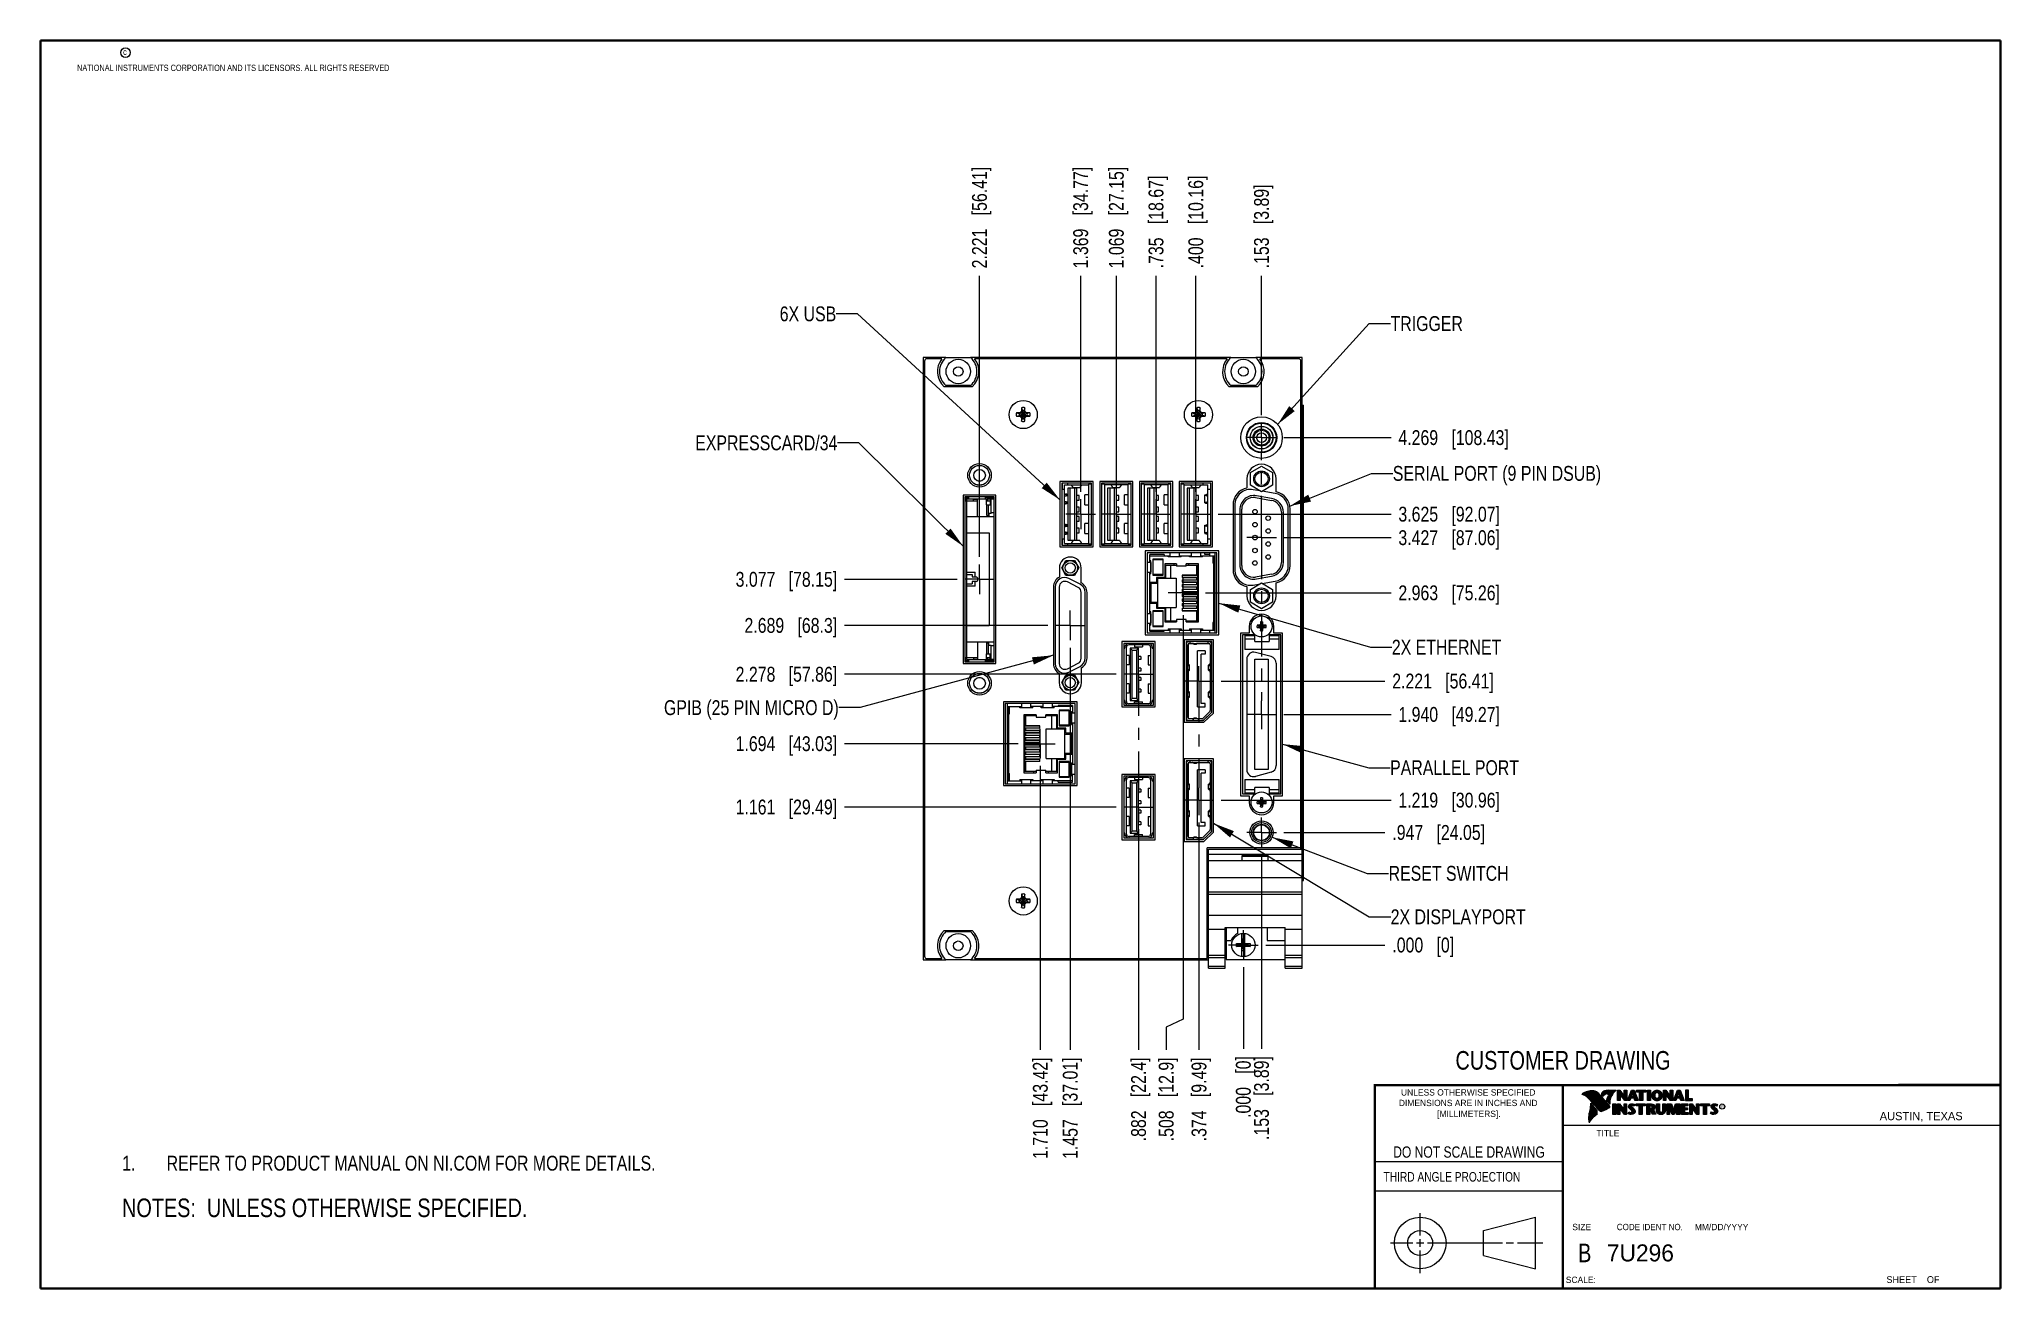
# Model space of a CAD drawing. Header units: inches. Extents: x 0.2 to 16.8, y 0.2 to 10.8.
import ezdxf

# ---------------------------------------------------------------- set-up
doc = ezdxf.new("R2010")
doc.units = ezdxf.units.IN
doc.header["$LTSCALE"] = 0.935
doc.header["$MEASUREMENT"] = 0
doc.linetypes.add('CENTER', pattern=[0.6, 0.375, -0.075, 0.075, -0.075])
doc.layers.get('0').update_dxf_attribs({"linetype": 'CONTINUOUS'})
for name, color, linetype in [('02___PRT_ALL_AXES', 7, 'CONTINUOUS'), ('DETAIL', 7, 'CONTINUOUS'), ('DIMENSIONS', 7, 'CONTINUOUS')]:
    doc.layers.add(name, color=color, linetype=linetype)
doc.styles.get("Standard").update_dxf_attribs({"font": 'txt', "width": 0.8})
doc.styles.add('TEXTSTYLE_2', font='txt')
doc.styles.add('TEXTSTYLE_3', font='txt', dxfattribs={"width": 0.95})
doc.dimstyles.new('DIMSTYLE_1', dxfattribs={"dimtxt": 0.125, "dimasz": 0.18, "dimexe": 0.18, "dimexo": 0.0625, "dimgap": 0.09, "dimtad": 0, "dimtih": 1, "dimtoh": 1, "dimdec": 3, "dimzin": 4, "dimdsep": 46, "dimtxsty": 'STANDARD', "dimblk": '_FILLED', "dimblk1": '_FILLED', "dimblk2": '_FILLED', "dimcen": 0.09, "dimadec": 0, "dimazin": 0, "dimtp": 0.01, "dimtm": 0.01, "dimtfac": 1, "dimtdec": 3, "dimtofl": 0, "dimtmove": 0, "dimatfit": 3, "dimldrblk": '_FILLED', "dimfxl": 1, "dimtolj": 1, "dimtzin": 4, "dimarcsym": 0})
doc.dimstyles.get("Standard").update_dxf_attribs({"dimtxt": 0.125, "dimasz": 0.18, "dimexe": 0.18, "dimexo": 0.0625, "dimgap": 0.09, "dimtad": 0, "dimtih": 1, "dimtoh": 1, "dimdec": 3, "dimzin": 4, "dimdsep": 46, "dimtxsty": 'STANDARD', "dimblk": '_FILLED', "dimblk1": '_FILLED', "dimblk2": '_FILLED', "dimcen": 0.09, "dimadec": 0, "dimazin": 0, "dimtol": 1, "dimtp": 0.01, "dimtm": 0.01, "dimtfac": 1, "dimtdec": 3, "dimtofl": 0, "dimtmove": 0, "dimatfit": 3, "dimldrblk": '_FILLED', "dimfxl": 1, "dimtolj": 1, "dimtzin": 4, "dimarcsym": 0})

msp = doc.modelspace()

# ---------------------------------------------------------------- texts
at = {"color": 2, "linetype": 'CONTINUOUS', "attachment_point": 1, "line_spacing_factor": 0.9}
for s, insert, char_height, width in [('c', (0.946, 10.6893), 0.053, 0.0424), ('NATIONAL INSTRUMENTS CORPORATION AND ITS LICENSORS. ALL RIGHTS RESERVED', (0.5583, 10.5546), 0.053, 3.0104), ('THIRD ANGLE PROJECTION', (11.5564, 1.2384), 0.08, 1.408)]:
    msp.add_mtext(s, dxfattribs=dict(at, insert=insert, char_height=char_height, width=width))
at = {"color": 7, "linetype": 'CONTINUOUS', "attachment_point": 2, "line_spacing_factor": 0.9}
for s, insert, char_height, width in [('CUSTOMER DRAWING', (13.0668, 2.2564), 0.15625, 2), ('DO NOT SCALE DRAWING', (12.2754, 1.4542), 0.095, 1.52), ('B', (13.2497, 0.6361), 0.1562, 0.125)]:
    msp.add_mtext(s, dxfattribs=dict(at, insert=insert, char_height=char_height, width=width))
at = {"color": 2, "linetype": 'CONTINUOUS', "line_spacing_factor": 0.9}
for s, insert, char_height, width, attachment_point, style in [('DIMENSIONS ARE IN INCHES AND', (12.2688, 1.8465), 0.053254, 1.491112, 2, 'TEXTSTYLE_2'), ('UNLESS OTHERWISE SPECIFIED', (12.2688, 1.9352), 0.053254, 1.384604, 2, 'TEXTSTYLE_2'), ('[MILLIMETERS].', (12.2746, 1.7548), 0.053254, 0.745556, 2, 'TEXTSTYLE_2'), ('R', (14.3971, 1.8), 0.0217, 0.021738, 1, 'TEXTSTYLE_2'), ('AUSTIN, TEXAS', (15.7327, 1.7441), 0.069617, 0.905021, 1, 'TEXTSTYLE_2'), ('TITLE', (13.3474, 1.593), 0.05325, 0.26627, 1, 'TEXTSTYLE_2'), ('SIZE', (13.1451, 0.8027), 0.05325, 0.213016, 1, 'TEXTSTYLE_2'), ('CODE IDENT NO.', (13.7978, 0.8027), 0.053254, 0.708278, 2, 'TEXTSTYLE_3'), ('MM/DD/YYYY', (14.1765, 0.8027), 0.05325, 0.53254, 1, 'TEXTSTYLE_2'), ('SCALE:', (13.0904, 0.3585), 0.05325, 0.319524, 1, 'TEXTSTYLE_2'), ('SHEET    OF', (15.7892, 0.3625), 0.057262, 0.629882, 1, 'TEXTSTYLE_2')]:
    msp.add_mtext(s, dxfattribs=dict(at, insert=insert, char_height=char_height, width=width, attachment_point=attachment_point, style=style))
at = {"color": 7, "linetype": 'CONTINUOUS', "insert": (13.4363, 0.6298), "char_height": 0.14316, "width": 0.715775, "attachment_point": 1, "line_spacing_factor": 0.9, "style": 'TEXTSTYLE_2'}
msp.add_mtext('7U296', dxfattribs=at)
at = {"layer": 'DETAIL', "color": 2, "linetype": 'CONTINUOUS', "char_height": 0.125, "line_spacing_factor": 0.9}
for s, insert, width, attachment_point in [('6X USB', (6.9488, 8.521), 0.6, 3), ('TRIGGER', (11.615, 8.4393), 0.7, 1), ('EXPRESSCARD/34', (6.9585, 7.4356), 1.4, 3), ('SERIAL PORT (9 PIN DSUB)', (11.6339, 7.1789), 2.4, 1), ('2X ETHERNET', (11.6258, 5.7166), 1.1, 1), ('GPIB (25 PIN MICRO D)', (6.9699, 5.2081), 2.1, 3), ('PARALLEL PORT', (11.6112, 4.7028), 1.3, 1), ('RESET SWITCH', (11.5985, 3.814), 1.2, 1), ('2X DISPLAYPORT', (11.6161, 3.4484), 1.4, 1)]:
    msp.add_mtext(s, dxfattribs=dict(at, insert=insert, width=width, attachment_point=attachment_point))

# ---------------------------------------------------------------- blocks, each defined once
blk = doc.blocks.new('*D0')
at = {"layer": 'DIMENSIONS', "color": 2, "linetype": 'CONTINUOUS'}
blk.add_line((10.529, 3.908), (10.529, 2.276), dxfattribs=at)
at = {"layer": 'DIMENSIONS', "color": 2, "linetype": 'CONTINUOUS', "insert": (10.466, 2.214), "char_height": 0.125, "width": 1.125, "attachment_point": 3, "rotation": 90, "line_spacing_factor": 0.9}
blk.add_mtext('.153{\\Ftxt.shx;\\W1.000000;\\H0.125000; }[3.89]', dxfattribs=at)
blk = doc.blocks.new('_FILLED')
at = {"color": 0, "linetype": 'BYBLOCK'}
blk.add_solid([(0, 0), (-1, 0.174), (-1, -0.174)], dxfattribs=at)
blk = doc.blocks.new('*D1')
at = {"layer": 'DIMENSIONS', "color": 2, "linetype": 'CONTINUOUS'}
blk.add_line((10.717, 4.095), (11.568, 4.095), dxfattribs=at)
at = {"layer": 'DIMENSIONS', "color": 2, "linetype": 'CONTINUOUS', "insert": (11.63, 4.158), "char_height": 0.125, "width": 1.225, "attachment_point": 1, "line_spacing_factor": 0.9}
blk.add_mtext('.947{\\Ftxt.shx;\\W1.000000;\\H0.125000; }[24.05]', dxfattribs=at)
blk = doc.blocks.new('*D2')
at = {"layer": 'DIMENSIONS', "color": 2, "linetype": 'CONTINUOUS'}
blk.add_line((10.564, 3.148), (11.568, 3.148), dxfattribs=at)
at = {"layer": 'DIMENSIONS', "color": 2, "linetype": 'CONTINUOUS', "insert": (11.63, 3.211), "char_height": 0.125, "width": 0.825, "attachment_point": 1, "line_spacing_factor": 0.9}
blk.add_mtext('.000{\\Ftxt.shx;\\W1.000000;\\H0.125000; }[0]', dxfattribs=at)
blk = doc.blocks.new('*D3')
at = {"layer": 'DIMENSIONS', "color": 2, "linetype": 'CONTINUOUS'}
blk.add_line((10.376, 2.961), (10.376, 2.276), dxfattribs=at)
at = {"layer": 'DIMENSIONS', "color": 2, "linetype": 'CONTINUOUS', "insert": (10.313, 2.214), "char_height": 0.125, "width": 0.825, "attachment_point": 3, "rotation": 90, "line_spacing_factor": 0.9}
blk.add_mtext('.000{\\Ftxt.shx;\\W1.000000;\\H0.125000; }[0]', dxfattribs=at)
blk = doc.blocks.new('*D4')
at = {"layer": 'DIMENSIONS', "color": 2, "linetype": 'CONTINUOUS'}
blk.add_line((10.19, 4.367), (11.619, 4.367), dxfattribs=at)
at = {"layer": 'DIMENSIONS', "color": 2, "linetype": 'CONTINUOUS', "insert": (11.681, 4.43), "char_height": 0.125, "width": 1.325, "attachment_point": 1, "line_spacing_factor": 0.9}
blk.add_mtext('1.219{\\Ftxt.shx;\\W1.000000;\\H0.125000; }[30.96]', dxfattribs=at)
blk = doc.blocks.new('*D5')
at = {"layer": 'DIMENSIONS', "color": 2, "linetype": 'CONTINUOUS'}
blk.add_line((10.717, 5.088), (11.619, 5.088), dxfattribs=at)
at = {"layer": 'DIMENSIONS', "color": 2, "linetype": 'CONTINUOUS', "insert": (11.681, 5.151), "char_height": 0.125, "width": 1.325, "attachment_point": 1, "line_spacing_factor": 0.9}
blk.add_mtext('1.940{\\Ftxt.shx;\\W1.000000;\\H0.125000; }[49.27]', dxfattribs=at)
blk = doc.blocks.new('*D6')
at = {"layer": 'DIMENSIONS', "color": 2, "linetype": 'CONTINUOUS'}
blk.add_line((10.056, 6.111), (11.619, 6.111), dxfattribs=at)
at = {"layer": 'DIMENSIONS', "color": 2, "linetype": 'CONTINUOUS', "insert": (11.681, 6.174), "char_height": 0.125, "width": 1.325, "attachment_point": 1, "line_spacing_factor": 0.9}
blk.add_mtext('2.963{\\Ftxt.shx;\\W1.000000;\\H0.125000; }[75.26]', dxfattribs=at)
blk = doc.blocks.new('*D7')
at = {"layer": 'DIMENSIONS', "color": 2, "linetype": 'CONTINUOUS'}
blk.add_line((10.717, 6.576), (11.619, 6.576), dxfattribs=at)
at = {"layer": 'DIMENSIONS', "color": 2, "linetype": 'CONTINUOUS', "insert": (11.681, 6.638), "char_height": 0.125, "width": 1.325, "attachment_point": 1, "line_spacing_factor": 0.9}
blk.add_mtext('3.427{\\Ftxt.shx;\\W1.000000;\\H0.125000; }[87.06]', dxfattribs=at)
blk = doc.blocks.new('*D8')
at = {"layer": 'DIMENSIONS', "color": 2, "linetype": 'CONTINUOUS'}
blk.add_line((10.164, 6.773), (11.619, 6.773), dxfattribs=at)
at = {"layer": 'DIMENSIONS', "color": 2, "linetype": 'CONTINUOUS', "insert": (11.681, 6.836), "char_height": 0.125, "width": 1.325, "attachment_point": 1, "line_spacing_factor": 0.9}
blk.add_mtext('3.625{\\Ftxt.shx;\\W1.000000;\\H0.125000; }[92.07]', dxfattribs=at)
blk = doc.blocks.new('*D9')
at = {"layer": 'DIMENSIONS', "color": 2, "linetype": 'CONTINUOUS'}
blk.add_line((10.717, 7.417), (11.619, 7.417), dxfattribs=at)
at = {"layer": 'DIMENSIONS', "color": 2, "linetype": 'CONTINUOUS', "insert": (11.681, 7.48), "char_height": 0.125, "width": 1.425, "attachment_point": 1, "line_spacing_factor": 0.9}
blk.add_mtext('4.269{\\Ftxt.shx;\\W1.000000;\\H0.125000; }[108.43]', dxfattribs=at)
blk = doc.blocks.new('*D10')
at = {"layer": 'DIMENSIONS', "color": 2, "linetype": 'CONTINUOUS'}
blk.add_line((7.967, 6.225), (7.019, 6.225), dxfattribs=at)
at = {"layer": 'DIMENSIONS', "color": 2, "linetype": 'CONTINUOUS', "insert": (6.957, 6.288), "char_height": 0.125, "width": 1.325, "attachment_point": 3, "line_spacing_factor": 0.9}
blk.add_mtext('3.077{\\Ftxt.shx;\\W1.000000;\\H0.125000; }[78.15]', dxfattribs=at)
blk = doc.blocks.new('*D11')
at = {"layer": 'DIMENSIONS', "color": 2, "linetype": 'CONTINUOUS'}
blk.add_line((8.731, 5.838), (7.019, 5.838), dxfattribs=at)
at = {"layer": 'DIMENSIONS', "color": 2, "linetype": 'CONTINUOUS', "insert": (6.957, 5.9), "char_height": 0.125, "width": 1.225, "attachment_point": 3, "line_spacing_factor": 0.9}
blk.add_mtext('2.689{\\Ftxt.shx;\\W1.000000;\\H0.125000; }[68.3]', dxfattribs=at)
blk = doc.blocks.new('*D12')
at = {"layer": 'DIMENSIONS', "color": 2, "linetype": 'CONTINUOUS'}
blk.add_line((9.306, 5.426), (7.019, 5.426), dxfattribs=at)
at = {"layer": 'DIMENSIONS', "color": 2, "linetype": 'CONTINUOUS', "insert": (6.957, 5.489), "char_height": 0.125, "width": 1.325, "attachment_point": 3, "line_spacing_factor": 0.9}
blk.add_mtext('2.278{\\Ftxt.shx;\\W1.000000;\\H0.125000; }[57.86]', dxfattribs=at)
blk = doc.blocks.new('*D13')
at = {"layer": 'DIMENSIONS', "color": 2, "linetype": 'CONTINUOUS'}
blk.add_line((8.479, 4.842), (7.019, 4.842), dxfattribs=at)
at = {"layer": 'DIMENSIONS', "color": 2, "linetype": 'CONTINUOUS', "insert": (6.957, 4.905), "char_height": 0.125, "width": 1.325, "attachment_point": 3, "line_spacing_factor": 0.9}
blk.add_mtext('1.694{\\Ftxt.shx;\\W1.000000;\\H0.125000; }[43.03]', dxfattribs=at)
blk = doc.blocks.new('*D14')
at = {"layer": 'DIMENSIONS', "color": 2, "linetype": 'CONTINUOUS'}
blk.add_line((9.306, 4.309), (7.019, 4.309), dxfattribs=at)
at = {"layer": 'DIMENSIONS', "color": 2, "linetype": 'CONTINUOUS', "insert": (6.957, 4.372), "char_height": 0.125, "width": 1.325, "attachment_point": 3, "line_spacing_factor": 0.9}
blk.add_mtext('1.161{\\Ftxt.shx;\\W1.000000;\\H0.125000; }[29.49]', dxfattribs=at)
blk = doc.blocks.new('*D15')
at = {"layer": 'DIMENSIONS', "color": 2, "linetype": 'CONTINUOUS'}
blk.add_line((10.19, 5.369), (11.567, 5.369), dxfattribs=at)
at = {"layer": 'DIMENSIONS', "color": 2, "linetype": 'CONTINUOUS', "insert": (11.629, 5.432), "char_height": 0.125, "width": 1.325, "attachment_point": 1, "line_spacing_factor": 0.9}
blk.add_mtext('2.221{\\Ftxt.shx;\\W1.000000;\\H0.125000; }[56.41]', dxfattribs=at)
blk = doc.blocks.new('*D16')
at = {"layer": 'DIMENSIONS', "color": 2, "linetype": 'CONTINUOUS'}
blk.add_line((10.002, 4.18), (10.002, 2.266), dxfattribs=at)
at = {"layer": 'DIMENSIONS', "color": 2, "linetype": 'CONTINUOUS', "insert": (9.94, 2.203), "char_height": 0.125, "width": 1.125, "attachment_point": 3, "rotation": 90, "line_spacing_factor": 0.9}
blk.add_mtext('.374{\\Ftxt.shx;\\W1.000000;\\H0.125000; }[9.49]', dxfattribs=at)
blk = doc.blocks.new('*D17')
at = {"layer": 'DIMENSIONS', "color": 2, "linetype": 'CONTINUOUS'}
blk.add_line((9.494, 4.122), (9.494, 2.266), dxfattribs=at)
at = {"layer": 'DIMENSIONS', "color": 2, "linetype": 'CONTINUOUS', "insert": (9.431, 2.203), "char_height": 0.125, "width": 1.125, "attachment_point": 3, "rotation": 90, "line_spacing_factor": 0.9}
blk.add_mtext('.882{\\Ftxt.shx;\\W1.000000;\\H0.125000; }[22.4]', dxfattribs=at)
blk = doc.blocks.new('*D18')
at = {"layer": 'DIMENSIONS', "color": 2, "linetype": 'CONTINUOUS'}
blk.add_line((8.666, 4.655), (8.666, 2.266), dxfattribs=at)
at = {"layer": 'DIMENSIONS', "color": 2, "linetype": 'CONTINUOUS', "insert": (8.604, 2.203), "char_height": 0.125, "width": 1.325, "attachment_point": 3, "rotation": 90, "line_spacing_factor": 0.9}
blk.add_mtext('1.710{\\Ftxt.shx;\\W1.000000;\\H0.125000; }[43.42]', dxfattribs=at)
blk = doc.blocks.new('*D19')
at = {"layer": 'DIMENSIONS', "color": 2, "linetype": 'CONTINUOUS'}
blk.add_line((8.155, 6.413), (8.155, 8.779), dxfattribs=at)
at = {"layer": 'DIMENSIONS', "color": 2, "linetype": 'CONTINUOUS', "insert": (8.092, 8.841), "char_height": 0.125, "width": 1.325, "attachment_point": 1, "rotation": 90, "line_spacing_factor": 0.9}
blk.add_mtext('2.221{\\Ftxt.shx;\\W1.000000;\\H0.125000; }[56.41]', dxfattribs=at)
blk = doc.blocks.new('*D20')
at = {"layer": 'DIMENSIONS', "color": 2, "linetype": 'CONTINUOUS'}
blk.add_line((9.007, 6.961), (9.007, 8.779), dxfattribs=at)
at = {"layer": 'DIMENSIONS', "color": 2, "linetype": 'CONTINUOUS', "insert": (8.944, 8.841), "char_height": 0.125, "width": 1.325, "attachment_point": 1, "rotation": 90, "line_spacing_factor": 0.9}
blk.add_mtext('1.369{\\Ftxt.shx;\\W1.000000;\\H0.125000; }[34.77]', dxfattribs=at)
blk = doc.blocks.new('*D21')
at = {"layer": 'DIMENSIONS', "color": 2, "linetype": 'CONTINUOUS'}
blk.add_line((9.307, 6.961), (9.307, 8.779), dxfattribs=at)
at = {"layer": 'DIMENSIONS', "color": 2, "linetype": 'CONTINUOUS', "insert": (9.244, 8.841), "char_height": 0.125, "width": 1.325, "attachment_point": 1, "rotation": 90, "line_spacing_factor": 0.9}
blk.add_mtext('1.069{\\Ftxt.shx;\\W1.000000;\\H0.125000; }[27.15]', dxfattribs=at)
blk = doc.blocks.new('*D22')
at = {"layer": 'DIMENSIONS', "color": 2, "linetype": 'CONTINUOUS'}
blk.add_line((9.641, 6.961), (9.641, 8.779), dxfattribs=at)
at = {"layer": 'DIMENSIONS', "color": 2, "linetype": 'CONTINUOUS', "insert": (9.578, 8.841), "char_height": 0.125, "width": 1.225, "attachment_point": 1, "rotation": 90, "line_spacing_factor": 0.9}
blk.add_mtext('.735{\\Ftxt.shx;\\W1.000000;\\H0.125000; }[18.67]', dxfattribs=at)
blk = doc.blocks.new('*D23')
at = {"layer": 'DIMENSIONS', "color": 2, "linetype": 'CONTINUOUS'}
blk.add_line((9.976, 6.961), (9.976, 8.779), dxfattribs=at)
at = {"layer": 'DIMENSIONS', "color": 2, "linetype": 'CONTINUOUS', "insert": (9.913, 8.841), "char_height": 0.125, "width": 1.225, "attachment_point": 1, "rotation": 90, "line_spacing_factor": 0.9}
blk.add_mtext('.400{\\Ftxt.shx;\\W1.000000;\\H0.125000; }[10.16]', dxfattribs=at)
blk = doc.blocks.new('*D24')
at = {"layer": 'DIMENSIONS', "color": 2, "linetype": 'CONTINUOUS'}
blk.add_line((10.529, 7.605), (10.529, 8.779), dxfattribs=at)
at = {"layer": 'DIMENSIONS', "color": 2, "linetype": 'CONTINUOUS', "insert": (10.466, 8.841), "char_height": 0.125, "width": 1.125, "attachment_point": 1, "rotation": 90, "line_spacing_factor": 0.9}
blk.add_mtext('.153{\\Ftxt.shx;\\W1.000000;\\H0.125000; }[3.89]', dxfattribs=at)
blk = doc.blocks.new('*D25')
at = {"layer": 'DIMENSIONS', "color": 2, "linetype": 'CONTINUOUS'}
blk.add_line((8.919, 5.65), (8.919, 2.266), dxfattribs=at)
at = {"layer": 'DIMENSIONS', "color": 2, "linetype": 'CONTINUOUS', "insert": (8.856, 2.203), "char_height": 0.125, "width": 1.325, "attachment_point": 3, "rotation": 90, "line_spacing_factor": 0.9}
blk.add_mtext('1.457{\\Ftxt.shx;\\W1.000000;\\H0.125000; }[37.01]', dxfattribs=at)
blk = doc.blocks.new('*D26')
at = {"layer": 'DIMENSIONS', "color": 2, "linetype": 'CONTINUOUS'}
for p, q in [((9.868, 5.924), (9.868, 2.525)), ((9.868, 2.525), (9.727, 2.457)), ((9.727, 2.457), (9.727, 2.266))]:
    blk.add_line(p, q, dxfattribs=at)
at = {"layer": 'DIMENSIONS', "color": 2, "linetype": 'CONTINUOUS', "insert": (9.664, 2.203), "char_height": 0.125, "width": 1.125, "attachment_point": 3, "rotation": 90, "line_spacing_factor": 0.9}
blk.add_mtext('.508{\\Ftxt.shx;\\W1.000000;\\H0.125000; }[12.9]', dxfattribs=at)
blk = doc.blocks.new('NOTES_HEADER_BL0', base_point=(3.1215, 0.9375))
at = {"layer": 'DETAIL', "color": 2, "linetype": 'CONTINUOUS', "width": 0.8}
blk.add_text('NOTES:  UNLESS OTHERWISE SPECIFIED.', height=0.156, dxfattribs=at).set_placement((0.9375, 0.8595))
blk = doc.blocks.new('CUSTOM_NOTE_BL1', base_point=(3.675, 1.312))
at = {"layer": 'DETAIL', "color": 2, "linetype": 'CONTINUOUS', "width": 0.8}
for s, p in [('1.', (0.938, 1.25)), ('REFER TO PRODUCT MANUAL ON NI.COM FOR MORE DETAILS.', (1.312, 1.25))]:
    blk.add_text(s, height=0.125, dxfattribs=at).set_placement(p)

# ---------------------------------------------------------------- dimensions: what is measured, and where the dimension line sits
at = {"layer": 'DIMENSIONS', "color": 2, "linetype": 'CONTINUOUS'}
for feature_location, offset, dtype, origin, picture, middle in [((8.155, 6.413), (0, 2.3659), 1, (10.376, 6.3505), '*D19', (8.155, 9.5039)), ((9.007, 6.961), (0, 1.8179), 1, (10.376, 6.8985), '*D20', (9.007, 9.5039)), ((9.307, 6.961), (0, 1.8179), 1, (10.376, 6.8985), '*D21', (9.307, 9.5039)), ((9.641, 6.961), (0, 1.8179), 1, (10.376, 6.8985), '*D22', (9.641, 9.4539)), ((9.976, 6.961), (0, 1.8179), 1, (10.376, 6.8985), '*D23', (9.976, 9.4539)), ((10.529, 7.6048), (0, 1.1741), 1, (10.376, 7.5423), '*D24', (10.529, 9.4039)), ((10.7166, 7.4172), (0.9023, 0), 0, (10.6541, 3.1485), '*D9', (12.3939, 7.4172)), ((10.1636, 6.7734), (1.4553, 0), 0, (10.1011, 3.1485), '*D8', (12.3439, 6.7734)), ((10.7166, 6.5759), (0.9023, 0), 0, (10.6541, 3.1485), '*D7', (12.3439, 6.5759)), ((7.9674, 6.2254), (-0.9483, 0), 0, (8.0299, 3.1485), '*D10', (5.9941, 6.2254)), ((10.0556, 6.1114), (1.5633, 0), 0, (9.9931, 3.1485), '*D6', (12.3439, 6.1114)), ((9.8679904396, 5.9238042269), (-0.1411681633, -3.65781), 0, (10.3759904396, 5.9863042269), '*D26', (9.8388406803, 1.417495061)), ((8.7314, 5.8375), (-1.7123, 0), 0, (8.7939, 3.1485), '*D11', (6.0441, 5.8375)), ((8.919, 5.6499), (0, -3.3839), 1, (10.376, 5.7124), '*D25', (9.0534, 1.2728)), ((9.3064, 5.4264), (-2.2873, 0), 0, (9.3689, 3.1485), '*D12', (5.9941, 5.4264)), ((10.1901, 5.3694), (1.3768, 0), 0, (10.1276, 3.1485), '*D15', (12.2919, 5.3694)), ((10.7166, 5.0884), (0.9023, 0), 0, (10.6541, 3.1485), '*D5', (12.3439, 5.0884)), ((8.4789, 4.8424), (-1.4598, 0), 0, (8.5414, 3.1485), '*D13', (5.9941, 4.8424)), ((8.6664904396, 4.6548042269), (0, -2.38881), 1, (10.3759904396, 4.7173042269), '*D18', (8.8009125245, 1.2727952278)), ((9.3064, 4.3094), (-2.2873, 0), 0, (9.3689, 3.1485), '*D14', (5.9941, 4.3094)), ((10.1901, 4.3674), (1.4288, 0), 0, (10.1276, 3.1485), '*D4', (12.3439, 4.3674)), ((9.494, 4.1218), (0, -1.8558), 1, (10.376, 4.1843), '*D17', (9.606, 1.4175)), ((10.0024904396, 4.1798042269), (0, -1.91381), 1, (10.3759904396, 4.2423042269), '*D16', (10.1145088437, 1.417495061)), ((10.7166, 4.0954), (0.8511, 0), 0, (10.5011, 3.1485), '*D1', (12.2427, 4.0954)), ((10.529, 3.9078), (0, -1.6317), 1, (10.376, 3.0234), '*D0', (10.641, 1.4276)), ((10.5635904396, 3.1484942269), (1.0041300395, 0), 0, (10.5010904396, 3.1484942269), '*D2', (12.0427204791, 3.1484942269)), ((10.3759904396, 2.9608942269), (0, -0.6847685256), 1, (10.3759904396, 3.0233942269), '*D3', (10.4880088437, 1.5776265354))]:
    dim = msp.add_ordinate_dim(feature_location=feature_location, offset=offset, dtype=dtype, origin=origin, dimstyle='DIMSTYLE_1', dxfattribs=at)
    dim.commit()
    dim.dimension.update_dxf_attribs({"geometry": picture, "text_midpoint": middle})

# ---------------------------------------------------------------- linework, layer by layer
at = {"color": 7, "linetype": 'CONTINUOUS'}
for p, q in [((7.682, 8.0914), (7.682, 3.0244)), ((7.8717, 8.0914), (7.682, 8.0914)), ((7.692, 8.0614), (7.692, 3.0544)), ((7.8383, 8.0814), (7.712, 8.0814)), ((7.8722, 8.0919), (8.0797, 8.0919)), ((10.2717, 8.0914), (8.0803, 8.0914)), ((10.2383, 8.0814), (8.1137, 8.0814)), ((10.2722, 8.0919), (10.4797, 8.0919)), ((10.87, 8.0914), (10.4803, 8.0914)), ((10.84, 8.0814), (10.5137, 8.0814)), ((10.86, 3.9654), (10.86, 8.0614)), ((10.87, 2.9535), (10.87, 8.0914)), ((8.0945, 7.8446), (7.8575, 7.8446)), ((8.0797, 7.8549), (7.8722, 7.8549)), ((10.4945, 7.8446), (10.2575, 7.8446)), ((10.4797, 7.8549), (10.2722, 7.8549)), ((8.4661, 7.6263), (8.4884, 7.619)), ((8.4953, 7.6263), (8.4661, 7.6263)), ((8.4661, 7.5971), (8.4884, 7.6044)), ((8.4884, 7.619), (8.5571, 7.6044)), ((8.4884, 7.6044), (8.5571, 7.619)), ((8.4899, 7.619), (8.4884, 7.619)), ((8.4884, 7.6044), (8.4899, 7.6044)), ((8.5061, 7.6284), (8.4899, 7.619)), ((8.4953, 7.6263), (8.4899, 7.619)), ((8.4899, 7.619), (8.5556, 7.6044)), ((8.4899, 7.6044), (8.5556, 7.619)), ((8.4953, 7.5971), (8.4899, 7.6044)), ((8.4899, 7.6044), (8.5061, 7.5951)), ((8.5035, 7.631), (8.4953, 7.6263)), ((8.5082, 7.6392), (8.5035, 7.631)), ((8.5035, 7.5924), (8.5421, 7.631)), ((8.5421, 7.5924), (8.5035, 7.631)), ((8.5155, 7.6446), (8.5061, 7.6284)), ((8.5082, 7.6683), (8.5082, 7.6392)), ((8.5082, 7.6683), (8.5155, 7.646)), ((8.5082, 7.6392), (8.5155, 7.6446)), ((8.5155, 7.5774), (8.53, 7.646)), ((8.5155, 7.646), (8.5155, 7.6446)), ((8.53, 7.5774), (8.5155, 7.646)), ((8.5155, 7.5789), (8.53, 7.6446)), ((8.53, 7.5789), (8.5155, 7.6446)), ((8.5373, 7.6683), (8.53, 7.646)), ((8.53, 7.6446), (8.53, 7.646)), ((8.5394, 7.6284), (8.53, 7.6446)), ((8.5373, 7.6392), (8.53, 7.6446)), ((8.5373, 7.6392), (8.5373, 7.6683)), ((8.5421, 7.631), (8.5373, 7.6392)), ((8.5556, 7.619), (8.5394, 7.6284)), ((8.5394, 7.5951), (8.5556, 7.6044)), ((8.5502, 7.6263), (8.5421, 7.631)), ((8.5502, 7.6263), (8.5556, 7.619)), ((8.5794, 7.6263), (8.5502, 7.6263)), ((8.5502, 7.5971), (8.5556, 7.6044)), ((8.5571, 7.619), (8.5556, 7.619)), ((8.5556, 7.6044), (8.5571, 7.6044)), ((8.5794, 7.6263), (8.5571, 7.619)), ((8.5794, 7.5971), (8.5571, 7.6044)), ((9.9707, 7.6263), (9.9416, 7.6263)), ((9.9416, 7.6263), (9.9639, 7.619)), ((9.9416, 7.5971), (9.9639, 7.6044)), ((9.9639, 7.6044), (10.0325, 7.619)), ((9.9654, 7.619), (9.9639, 7.619)), ((9.9639, 7.619), (10.0325, 7.6044)), ((9.9639, 7.6044), (9.9654, 7.6044)), ((9.9816, 7.6284), (9.9654, 7.619)), ((9.9707, 7.6263), (9.9654, 7.619)), ((9.9654, 7.6044), (10.0311, 7.619)), ((9.9654, 7.619), (10.0311, 7.6044)), ((9.9707, 7.5971), (9.9654, 7.6044)), ((9.9654, 7.6044), (9.9816, 7.5951)), ((9.9789, 7.631), (9.9707, 7.6263)), ((9.9837, 7.6392), (9.9789, 7.631)), ((9.9789, 7.5924), (10.0175, 7.631)), ((9.9789, 7.631), (10.0175, 7.5924)), ((9.9909, 7.6446), (9.9816, 7.6284)), ((9.9837, 7.6683), (9.9837, 7.6392)), ((9.9837, 7.6683), (9.9909, 7.646)), ((9.9837, 7.6392), (9.9909, 7.6446)), ((9.9909, 7.5774), (10.0055, 7.646)), ((9.9909, 7.646), (9.9909, 7.6446)), ((10.0055, 7.5774), (9.9909, 7.646)), ((9.9909, 7.5789), (10.0055, 7.6446)), ((10.0055, 7.5789), (9.9909, 7.6446)), ((10.0128, 7.6683), (10.0055, 7.646)), ((10.0055, 7.6446), (10.0055, 7.646)), ((10.0149, 7.6284), (10.0055, 7.6446)), ((10.0128, 7.6392), (10.0055, 7.6446)), ((10.0128, 7.6392), (10.0128, 7.6683)), ((10.0175, 7.631), (10.0128, 7.6392)), ((10.0311, 7.619), (10.0149, 7.6284)), ((10.0149, 7.5951), (10.0311, 7.6044)), ((10.0257, 7.6263), (10.0175, 7.631)), ((10.0257, 7.6263), (10.0311, 7.619)), ((10.0548, 7.6263), (10.0257, 7.6263)), ((10.0257, 7.5971), (10.0311, 7.6044)), ((10.0325, 7.619), (10.0311, 7.619)), ((10.0311, 7.6044), (10.0325, 7.6044)), ((10.0548, 7.6263), (10.0325, 7.619)), ((10.0548, 7.5971), (10.0325, 7.6044)), ((10.87, 7.6914), (10.8817, 7.6914)), ((10.8817, 3.6914), (10.8817, 7.6914)), ((8.4661, 7.5971), (8.4953, 7.5971)), ((8.4953, 7.5971), (8.5035, 7.5924)), ((8.5035, 7.5924), (8.5082, 7.5842)), ((8.5061, 7.5951), (8.5155, 7.5789)), ((8.5082, 7.5842), (8.5082, 7.5551)), ((8.5082, 7.5842), (8.5155, 7.5789)), ((8.5082, 7.5551), (8.5155, 7.5774)), ((8.5155, 7.5789), (8.5155, 7.5774)), ((8.53, 7.5789), (8.5394, 7.5951)), ((8.5373, 7.5842), (8.53, 7.5789)), ((8.53, 7.5774), (8.53, 7.5789)), ((8.5373, 7.5551), (8.53, 7.5774)), ((8.5373, 7.5842), (8.5421, 7.5924)), ((8.5373, 7.5551), (8.5373, 7.5842)), ((8.5421, 7.5924), (8.5502, 7.5971)), ((8.5502, 7.5971), (8.5794, 7.5971)), ((9.9416, 7.5971), (9.9707, 7.5971)), ((9.9707, 7.5971), (9.9789, 7.5924)), ((9.9789, 7.5924), (9.9837, 7.5842)), ((9.9816, 7.5951), (9.9909, 7.5789)), ((9.9837, 7.5842), (9.9837, 7.5551)), ((9.9837, 7.5842), (9.9909, 7.5789)), ((9.9837, 7.5551), (9.9909, 7.5774)), ((9.9909, 7.5789), (9.9909, 7.5774)), ((10.0055, 7.5789), (10.0149, 7.5951)), ((10.0128, 7.5842), (10.0055, 7.5789)), ((10.0055, 7.5774), (10.0055, 7.5789)), ((10.0128, 7.5551), (10.0055, 7.5774)), ((10.0128, 7.5842), (10.0175, 7.5924)), ((10.0128, 7.5551), (10.0128, 7.5842)), ((10.0175, 7.5924), (10.0257, 7.5971)), ((10.0257, 7.5971), (10.0548, 7.5971)), ((10.4355, 7.1242), (10.529, 7.1782)), ((10.4355, 7.0162), (10.4355, 7.1242)), ((10.529, 7.1782), (10.6225, 7.1242)), ((10.6225, 7.1242), (10.6225, 7.0162)), ((8.1656, 7.0522), (8.1444, 7.0522)), ((8.832, 7.0484), (8.832, 6.4984)), ((9.112, 7.0484), (8.832, 7.0484)), ((8.847, 7.0338), (8.847, 6.5138)), ((9.097, 7.0338), (8.847, 7.0338)), ((8.847, 6.9824), (8.8715, 6.9824)), ((8.8549, 6.9824), (8.8549, 7.0338)), ((8.8715, 6.5277), (8.8715, 7.0198)), ((8.8715, 7.0198), (9.073, 7.0198)), ((8.8963, 7.0338), (8.8963, 7.0198)), ((8.899, 6.9923), (8.899, 6.5553)), ((8.9715, 6.9923), (8.899, 6.9923)), ((8.9163, 6.9923), (8.9163, 6.5553)), ((8.9306, 7.0198), (8.9306, 7.0197)), ((8.9437, 6.9971), (8.9434, 6.9974)), ((8.9437, 6.9971), (8.9992, 6.9971)), ((8.9541, 6.9923), (8.9541, 6.5553)), ((8.9715, 6.9923), (8.9715, 6.5553)), ((8.9992, 6.9971), (8.9996, 6.9974)), ((9.0123, 7.0197), (9.0123, 7.0198)), ((9.073, 7.0252), (9.073, 6.5224)), ((9.0904, 7.0252), (9.073, 7.0252)), ((9.0904, 7.0252), (9.0904, 7.0338)), ((9.097, 6.5138), (9.097, 7.0338)), ((9.112, 6.4984), (9.112, 7.0484)), ((9.167, 7.0484), (9.167, 6.4984)), ((9.447, 7.0484), (9.167, 7.0484)), ((9.182, 7.0338), (9.182, 6.5138)), ((9.432, 7.0338), (9.182, 7.0338)), ((9.1888, 7.0338), (9.1888, 7.0252)), ((9.2061, 7.0252), (9.1888, 7.0252)), ((9.2061, 7.0252), (9.2061, 6.5224)), ((9.4077, 7.0198), (9.2061, 7.0198)), ((9.2337, 6.9923), (9.2337, 6.5553)), ((9.3061, 6.9923), (9.2337, 6.9923)), ((9.251, 6.9923), (9.251, 6.5553)), ((9.2652, 7.0198), (9.2652, 7.0197)), ((9.2783, 6.9971), (9.278, 6.9974)), ((9.2783, 6.9971), (9.3339, 6.9971)), ((9.2888, 6.9923), (9.2888, 6.5553)), ((9.3061, 6.9923), (9.3061, 6.5553)), ((9.3339, 6.9971), (9.3342, 6.9974)), ((9.347, 7.0197), (9.347, 7.0198)), ((9.4077, 6.5224), (9.4077, 7.0252)), ((9.425, 7.0252), (9.4077, 7.0252)), ((9.425, 7.0252), (9.425, 7.0338)), ((9.432, 6.5138), (9.432, 7.0338)), ((9.447, 6.4984), (9.447, 7.0484)), ((9.501, 7.0484), (9.501, 6.4984)), ((9.781, 7.0484), (9.501, 7.0484)), ((9.516, 7.0338), (9.516, 6.5138)), ((9.766, 7.0338), (9.516, 7.0338)), ((9.5234, 7.0338), (9.5234, 7.0252)), ((9.5407, 7.0252), (9.5234, 7.0252)), ((9.5407, 7.0252), (9.5407, 6.5224)), ((9.7423, 7.0198), (9.5407, 7.0198)), ((9.5683, 6.9923), (9.5683, 6.5553)), ((9.6407, 6.9923), (9.5683, 6.9923)), ((9.5856, 6.9923), (9.5856, 6.5553)), ((9.5999, 7.0198), (9.5999, 7.0197)), ((9.613, 6.9971), (9.6126, 6.9974)), ((9.613, 6.9971), (9.6685, 6.9971)), ((9.6234, 6.9923), (9.6234, 6.5553)), ((9.6407, 6.9923), (9.6407, 6.5553)), ((9.6685, 6.9971), (9.6688, 6.9974)), ((9.6816, 7.0197), (9.6816, 7.0198)), ((9.7423, 6.5224), (9.7423, 7.0252)), ((9.7596, 7.0252), (9.7423, 7.0252)), ((9.7596, 7.0252), (9.7596, 7.0338)), ((9.766, 6.5138), (9.766, 7.0338)), ((9.781, 6.4984), (9.781, 7.0484)), ((9.836, 7.0484), (9.836, 6.4984)), ((10.116, 7.0484), (9.836, 7.0484)), ((9.851, 7.0338), (9.851, 6.5138)), ((10.101, 7.0338), (9.851, 7.0338)), ((9.8581, 7.0338), (9.8581, 7.0252)), ((9.8754, 7.0252), (9.8581, 7.0252)), ((9.8754, 7.0252), (9.8754, 6.5224)), ((9.8754, 7.0198), (10.077, 7.0198)), ((9.903, 6.9923), (9.903, 6.5553)), ((9.9754, 6.9923), (9.903, 6.9923)), ((9.9203, 6.9923), (9.9203, 6.5553)), ((9.9345, 7.0198), (9.9345, 7.0197)), ((9.9476, 6.9971), (9.9473, 6.9974)), ((9.9476, 6.9971), (10.0031, 6.9971)), ((9.9581, 6.9923), (9.9581, 6.5553)), ((9.9754, 6.9923), (9.9754, 6.5553)), ((10.0031, 6.9971), (10.0035, 6.9974)), ((10.0163, 7.0197), (10.0163, 7.0198)), ((10.0372, 7.0198), (10.0372, 7.0338)), ((10.077, 6.5277), (10.077, 7.0198)), ((10.077, 6.9824), (10.101, 6.9824)), ((10.101, 6.5138), (10.101, 7.0338)), ((10.116, 6.4984), (10.116, 7.0484)), ((10.406, 7.0704), (10.406, 6.9933)), ((10.529, 6.9622), (10.4355, 7.0162)), ((10.5175, 6.9689), (10.4589, 6.9792)), ((10.6225, 7.0162), (10.529, 6.9622)), ((10.6449, 6.9464), (10.5351, 6.9658)), ((10.652, 6.9603), (10.652, 7.0704)), ((8.017, 6.9344), (8.017, 5.5164)), ((8.293, 6.9344), (8.017, 6.9344)), ((8.032, 6.9192), (8.032, 5.5312)), ((8.278, 6.9192), (8.032, 6.9192)), ((8.032, 6.8848), (8.137, 6.8848)), ((8.0386, 6.9104), (8.0386, 6.8848)), ((8.0642, 6.9104), (8.0386, 6.9104)), ((8.0445, 6.9104), (8.0445, 6.9192)), ((8.0484, 5.5502), (8.0484, 6.9006)), ((8.2138, 6.9006), (8.0484, 6.9006)), ((8.0642, 6.9006), (8.0642, 6.9192)), ((8.1055, 6.8848), (8.1055, 6.8986)), ((8.1055, 6.8986), (8.137, 6.8986)), ((8.137, 6.7549), (8.137, 6.9006)), ((8.202, 6.9192), (8.202, 6.9006)), ((8.278, 6.9144), (8.202, 6.9144)), ((8.278, 6.9104), (8.202, 6.9104)), ((8.2138, 6.8514), (8.2138, 6.9006)), ((8.2138, 6.8848), (8.2512, 6.8848)), ((8.2138, 6.8514), (8.2532, 6.8514)), ((8.2177, 6.7608), (8.2177, 6.8514)), ((8.2236, 6.9104), (8.2236, 6.8848)), ((8.278, 6.9006), (8.2236, 6.9006)), ((8.2276, 6.8514), (8.2276, 6.7608)), ((8.2532, 6.7785), (8.2276, 6.7785)), ((8.2325, 6.7785), (8.2325, 6.7549)), ((8.2433, 6.9006), (8.2433, 6.8514)), ((8.2512, 6.8514), (8.2512, 6.8848)), ((8.2512, 6.8632), (8.2532, 6.8632)), ((8.2532, 6.7785), (8.2532, 6.9006)), ((8.278, 6.7854), (8.2532, 6.7854)), ((8.2551, 6.9104), (8.2551, 6.9144)), ((8.278, 5.5312), (8.278, 6.9192)), ((8.293, 5.5164), (8.293, 6.9344)), ((8.9931, 6.9312), (8.9715, 6.9312)), ((8.9715, 6.8919), (8.9931, 6.8919)), ((8.9931, 6.8328), (8.9715, 6.8328)), ((8.9715, 6.7934), (8.9931, 6.7934)), ((8.9931, 6.8919), (8.9931, 6.9312)), ((8.9931, 6.7934), (8.9931, 6.8328)), ((9.0404, 6.8525), (9.0404, 6.936)), ((9.073, 6.936), (9.0404, 6.936)), ((9.0404, 6.8525), (9.073, 6.8525)), ((9.3278, 6.9312), (9.3061, 6.9312)), ((9.3061, 6.8919), (9.3278, 6.8919)), ((9.3278, 6.8328), (9.3061, 6.8328)), ((9.3061, 6.7934), (9.3278, 6.7934)), ((9.3278, 6.8919), (9.3278, 6.9312)), ((9.3278, 6.7934), (9.3278, 6.8328)), ((9.375, 6.8525), (9.375, 6.936)), ((9.4077, 6.936), (9.375, 6.936)), ((9.375, 6.8525), (9.4077, 6.8525)), ((9.6624, 6.9312), (9.6407, 6.9312)), ((9.6407, 6.8919), (9.6624, 6.8919)), ((9.6624, 6.8328), (9.6407, 6.8328)), ((9.6407, 6.7934), (9.6624, 6.7934)), ((9.6624, 6.8919), (9.6624, 6.9312)), ((9.6624, 6.7934), (9.6624, 6.8328)), ((9.7096, 6.8525), (9.7096, 6.936)), ((9.7423, 6.936), (9.7096, 6.936)), ((9.7096, 6.8525), (9.7423, 6.8525)), ((9.997, 6.9312), (9.9754, 6.9312)), ((9.9754, 6.8919), (9.997, 6.8919)), ((9.997, 6.8328), (9.9754, 6.8328)), ((9.9754, 6.7934), (9.997, 6.7934)), ((9.997, 6.8919), (9.997, 6.9312)), ((9.997, 6.7934), (9.997, 6.8328)), ((10.0514, 6.869), (10.0514, 6.9347)), ((10.289, 6.8494), (10.289, 6.3074)), ((10.304, 6.8492), (10.304, 6.3072)), ((10.3455, 6.8102), (10.3455, 6.3462)), ((10.362, 6.342), (10.362, 6.8144)), ((10.4794, 6.9129), (10.6134, 6.8892)), ((10.6133, 6.906), (10.4863, 6.9284)), ((10.696, 6.7907), (10.696, 6.3657)), ((10.7125, 6.3686), (10.7125, 6.7878)), ((10.754, 6.34), (10.754, 6.8164)), ((10.769, 6.3404), (10.769, 6.8164)), ((8.0484, 6.7539), (8.1587, 6.7539)), ((8.0484, 6.6151), (8.2354, 6.6151)), ((8.137, 6.7549), (8.278, 6.7549)), ((8.1587, 6.7539), (8.1587, 6.7549)), ((8.2177, 6.7608), (8.2276, 6.7608)), ((8.2354, 6.6151), (8.2354, 5.8356)), ((8.9931, 6.7541), (8.9715, 6.7541)), ((8.9715, 6.7147), (8.9931, 6.7147)), ((8.9931, 6.6557), (8.9715, 6.6557)), ((8.9715, 6.6163), (8.9931, 6.6163)), ((8.9931, 6.7147), (8.9931, 6.7541)), ((8.9931, 6.6163), (8.9931, 6.6557)), ((9.0404, 6.6116), (9.0404, 6.695)), ((9.073, 6.695), (9.0404, 6.695)), ((9.0404, 6.6116), (9.073, 6.6116)), ((9.3278, 6.7541), (9.3061, 6.7541)), ((9.3061, 6.7147), (9.3278, 6.7147)), ((9.3278, 6.6557), (9.3061, 6.6557)), ((9.3061, 6.6163), (9.3278, 6.6163)), ((9.3278, 6.7147), (9.3278, 6.7541)), ((9.3278, 6.6163), (9.3278, 6.6557)), ((9.375, 6.6116), (9.375, 6.695)), ((9.4077, 6.695), (9.375, 6.695)), ((9.375, 6.6116), (9.4077, 6.6116)), ((9.6624, 6.7541), (9.6407, 6.7541)), ((9.6407, 6.7147), (9.6624, 6.7147)), ((9.6624, 6.6557), (9.6407, 6.6557)), ((9.6407, 6.6163), (9.6624, 6.6163)), ((9.6624, 6.7147), (9.6624, 6.7541)), ((9.6624, 6.6163), (9.6624, 6.6557)), ((9.7096, 6.6116), (9.7096, 6.695)), ((9.7423, 6.695), (9.7096, 6.695)), ((9.7096, 6.6116), (9.7423, 6.6116)), ((9.997, 6.7541), (9.9754, 6.7541)), ((9.9754, 6.7147), (9.997, 6.7147)), ((9.997, 6.6557), (9.9754, 6.6557)), ((9.9754, 6.6163), (9.997, 6.6163)), ((9.997, 6.7147), (9.997, 6.7541)), ((9.997, 6.6163), (9.997, 6.6557)), ((10.0514, 6.6127), (10.0514, 6.6784)), ((8.832, 6.4984), (9.112, 6.4984)), ((8.847, 6.5651), (8.8715, 6.5651)), ((8.847, 6.5138), (9.097, 6.5138)), ((8.8549, 6.5138), (8.8549, 6.5651)), ((8.8715, 6.5277), (9.073, 6.5277)), ((8.8963, 6.5277), (8.8963, 6.5138)), ((8.899, 6.5553), (8.9715, 6.5553)), ((8.9306, 6.5279), (8.9306, 6.5277)), ((8.9437, 6.5505), (8.9434, 6.5501)), ((8.9992, 6.5505), (8.9437, 6.5505)), ((8.9992, 6.5505), (8.9996, 6.5501)), ((9.0123, 6.5277), (9.0123, 6.5279)), ((9.073, 6.5224), (9.0904, 6.5224)), ((9.0904, 6.5138), (9.0904, 6.5224)), ((9.167, 6.4984), (9.447, 6.4984)), ((9.182, 6.5138), (9.432, 6.5138)), ((9.1888, 6.5224), (9.1888, 6.5138)), ((9.1888, 6.5224), (9.2061, 6.5224)), ((9.2061, 6.5277), (9.4077, 6.5277)), ((9.2337, 6.5553), (9.3061, 6.5553)), ((9.2652, 6.5279), (9.2652, 6.5277)), ((9.2783, 6.5505), (9.278, 6.5501)), ((9.3339, 6.5505), (9.2783, 6.5505)), ((9.3339, 6.5505), (9.3342, 6.5501)), ((9.347, 6.5277), (9.347, 6.5279)), ((9.4077, 6.5224), (9.425, 6.5224)), ((9.425, 6.5138), (9.425, 6.5224)), ((9.501, 6.4984), (9.781, 6.4984)), ((9.516, 6.5138), (9.766, 6.5138)), ((9.5234, 6.5224), (9.5234, 6.5138)), ((9.5234, 6.5224), (9.5407, 6.5224)), ((9.5407, 6.5277), (9.7423, 6.5277)), ((9.55, 6.4634), (9.55, 5.7594)), ((10.169, 6.4634), (9.55, 6.4634)), ((9.565, 6.4481), (9.565, 5.7741)), ((10.154, 6.4481), (9.565, 6.4481)), ((9.5683, 6.5553), (9.6407, 6.5553)), ((9.5999, 6.5279), (9.5999, 6.5277)), ((9.613, 6.5505), (9.6126, 6.5501)), ((9.6685, 6.5505), (9.613, 6.5505)), ((9.6685, 6.5505), (9.6688, 6.5501)), ((9.6816, 6.5277), (9.6816, 6.5279)), ((9.7423, 6.5224), (9.7596, 6.5224)), ((9.758, 6.4481), (9.758, 6.4136)), ((9.7596, 6.5138), (9.7596, 6.5224)), ((9.836, 6.4984), (10.116, 6.4984)), ((9.838, 6.4136), (9.838, 6.4481)), ((9.851, 6.5138), (10.101, 6.5138)), ((9.8581, 6.5224), (9.8581, 6.5138)), ((9.8581, 6.5224), (9.8754, 6.5224)), ((9.8754, 6.5277), (10.077, 6.5277)), ((9.903, 6.5553), (9.9754, 6.5553)), ((9.9345, 6.5279), (9.9345, 6.5277)), ((9.938, 6.4481), (9.938, 6.4136)), ((9.9476, 6.5505), (9.9473, 6.5501)), ((10.0031, 6.5505), (9.9476, 6.5505)), ((10.0031, 6.5505), (10.0035, 6.5501)), ((10.0163, 6.5277), (10.0163, 6.5279)), ((10.018, 6.4136), (10.018, 6.4481)), ((10.0372, 6.5138), (10.0372, 6.5277)), ((10.052, 6.4328), (10.052, 6.4481)), ((10.077, 6.5651), (10.101, 6.5651)), ((10.0913, 6.4481), (10.0913, 6.4236)), ((10.138, 5.7741), (10.138, 6.4481)), ((10.154, 5.7741), (10.154, 6.4481)), ((10.169, 5.7594), (10.169, 6.4634)), ((8.0484, 6.2844), (8.1175, 6.2844)), ((8.1175, 6.2451), (8.1175, 6.2844)), ((8.827, 6.3204), (8.827, 6.2439)), ((8.8468, 6.3207), (8.8829, 6.3832)), ((8.8829, 6.2582), (8.8468, 6.3207)), ((8.8829, 6.3832), (8.9551, 6.3832)), ((8.9551, 6.3832), (8.9912, 6.3207)), ((8.9912, 6.3207), (8.9551, 6.2582)), ((9.011, 6.1959), (9.011, 6.3204)), ((9.598, 6.3666), (9.565, 6.3666)), ((9.565, 6.2866), (9.598, 6.2866)), ((9.588, 6.3666), (9.588, 6.4336)), ((9.708, 6.4336), (9.588, 6.4336)), ((9.588, 6.4236), (9.758, 6.4236)), ((9.598, 6.3816), (9.588, 6.3816)), ((9.588, 5.9356), (9.588, 6.2866)), ((9.5977, 6.3666), (9.5977, 6.2866)), ((9.598, 6.2716), (9.598, 6.3816)), ((9.615, 6.3941), (9.615, 6.2611)), ((9.7, 6.3941), (9.615, 6.3941)), ((9.618, 6.2661), (9.618, 6.3911)), ((9.618, 6.3911), (9.698, 6.3911)), ((9.695, 6.3911), (9.695, 6.3941)), ((9.698, 6.3911), (9.698, 6.2661)), ((9.7, 6.2611), (9.7, 6.3941)), ((9.708, 6.4336), (9.708, 6.4236)), ((9.715, 6.3551), (9.715, 6.2411)), ((9.814, 6.3551), (9.715, 6.3551)), ((9.72, 6.3456), (9.72, 6.2351)), ((9.72, 6.3456), (9.814, 6.3456)), ((9.743, 6.4136), (9.743, 6.4236)), ((9.853, 6.4136), (9.743, 6.4136)), ((9.765, 6.2351), (9.765, 6.3456)), ((9.794, 6.3456), (9.794, 6.3551)), ((9.814, 6.3551), (9.814, 6.3346)), ((9.894, 6.3346), (9.814, 6.3346)), ((9.838, 6.4236), (9.938, 6.4236)), ((9.853, 6.4136), (9.853, 6.4236)), ((9.894, 6.3346), (9.894, 6.3551)), ((9.997, 6.3551), (9.894, 6.3551)), ((9.894, 6.3456), (9.989, 6.3456)), ((9.914, 6.3551), (9.914, 6.3456)), ((9.923, 6.4136), (9.923, 6.4236)), ((10.033, 6.4136), (9.923, 6.4136)), ((9.985, 6.2611), (9.985, 6.3456)), ((9.989, 6.3456), (9.989, 5.8766)), ((9.997, 5.8671), (9.997, 6.3551)), ((10.018, 6.4236), (10.138, 6.4236)), ((10.033, 6.4136), (10.033, 6.4236)), ((10.0913, 6.4328), (10.052, 6.4328)), ((10.118, 6.4236), (10.118, 6.3611)), ((10.128, 6.3636), (10.118, 6.3636)), ((10.128, 6.3611), (10.118, 6.3611)), ((10.128, 6.3636), (10.128, 6.4236)), ((10.128, 6.4136), (10.138, 6.4136)), ((10.138, 6.3901), (10.128, 6.3901)), ((10.138, 6.3661), (10.128, 6.3661)), ((10.128, 5.8611), (10.128, 6.3611)), ((10.138, 6.2849), (10.128, 6.2849)), ((8.0484, 6.2648), (8.0937, 6.2648)), ((8.0484, 6.186), (8.0937, 6.186)), ((8.1175, 6.1663), (8.0484, 6.1663)), ((8.0937, 6.2648), (8.0937, 6.2451)), ((8.0937, 6.2451), (8.1293, 6.2451)), ((8.0937, 6.2057), (8.0937, 6.186)), ((8.1293, 6.2057), (8.0937, 6.2057)), ((8.1175, 6.1663), (8.1175, 6.2057)), ((8.1372, 6.2372), (8.1293, 6.2451)), ((8.1293, 6.2057), (8.1372, 6.2136)), ((8.1372, 6.2372), (8.1372, 6.2136)), ((8.778, 6.1614), (8.778, 5.5144)), ((8.793, 6.1617), (8.793, 5.5147)), ((8.8261, 6.1599), (8.8261, 5.5159)), ((8.9551, 6.2582), (8.8829, 6.2582)), ((8.9849, 6.1573), (8.8959, 6.2027)), ((9.0019, 6.1842), (8.9079, 6.2321)), ((9.0111, 5.5613), (9.0111, 6.1146)), ((9.045, 5.5626), (9.045, 6.1138)), ((9.06, 5.5624), (9.06, 6.1134)), ((9.598, 6.2716), (9.588, 6.2716)), ((9.644, 6.1986), (9.588, 6.1986)), ((9.598, 6.1986), (9.598, 6.0236)), ((9.654, 6.1911), (9.598, 6.1911)), ((9.695, 6.2631), (9.615, 6.2631)), ((9.615, 6.2611), (9.7, 6.2611)), ((9.698, 6.2661), (9.618, 6.2661)), ((9.644, 6.2411), (9.644, 6.1986)), ((9.715, 6.2411), (9.644, 6.2411)), ((9.654, 6.2351), (9.654, 5.9871)), ((9.654, 6.2351), (9.81, 6.2351)), ((9.695, 6.2631), (9.695, 6.2661)), ((9.81, 6.2351), (9.81, 5.9871)), ((9.862, 6.2611), (9.862, 6.2411)), ((9.862, 6.2611), (9.985, 6.2611)), ((9.989, 6.259), (9.862, 6.259)), ((9.862, 6.2433), (9.989, 6.2433)), ((9.862, 6.2411), (9.985, 6.2411)), ((9.862, 6.2211), (9.862, 6.2011)), ((9.862, 6.2211), (9.985, 6.2211)), ((9.989, 6.219), (9.862, 6.219)), ((9.862, 6.2033), (9.989, 6.2033)), ((9.862, 6.2011), (9.985, 6.2011)), ((9.862, 6.1811), (9.862, 6.1611)), ((9.862, 6.1811), (9.985, 6.1811)), ((9.989, 6.179), (9.862, 6.179)), ((9.862, 6.1633), (9.989, 6.1633)), ((9.862, 6.1611), (9.985, 6.1611)), ((9.862, 6.1411), (9.862, 6.1211)), ((9.862, 6.1411), (9.985, 6.1411)), ((9.989, 6.139), (9.862, 6.139)), ((9.862, 6.1233), (9.989, 6.1233)), ((9.862, 6.1211), (9.985, 6.1211)), ((9.985, 6.2211), (9.985, 6.2411)), ((9.985, 6.1811), (9.985, 6.2011)), ((9.985, 6.1411), (9.985, 6.1611)), ((9.985, 6.1011), (9.985, 6.1211)), ((10.138, 6.2771), (10.128, 6.2771)), ((10.138, 6.2451), (10.128, 6.2451)), ((10.138, 6.2271), (10.128, 6.2271)), ((10.138, 6.1951), (10.128, 6.1951)), ((10.138, 6.1771), (10.128, 6.1771)), ((10.138, 6.1451), (10.128, 6.1451)), ((10.138, 6.1271), (10.128, 6.1271)), ((10.406, 6.1635), (10.406, 6.0864)), ((10.4355, 6.1402), (10.529, 6.1942)), ((10.4355, 6.0322), (10.4355, 6.1402)), ((10.4589, 6.1772), (10.5175, 6.1875)), ((10.6134, 6.2672), (10.4794, 6.2436)), ((10.4863, 6.228), (10.6133, 6.2504)), ((10.529, 6.1942), (10.6225, 6.1402)), ((10.5351, 6.1906), (10.6449, 6.21)), ((10.6225, 6.1402), (10.6225, 6.0322)), ((10.652, 6.0864), (10.652, 6.1965)), ((9.588, 6.0236), (9.644, 6.0236)), ((9.598, 5.9506), (9.588, 5.9506)), ((9.654, 6.0311), (9.598, 6.0311)), ((9.598, 5.8406), (9.598, 5.9506)), ((9.615, 5.9611), (9.615, 5.8281)), ((9.7, 5.9611), (9.615, 5.9611)), ((9.695, 5.9591), (9.615, 5.9591)), ((9.618, 5.8311), (9.618, 5.9561)), ((9.618, 5.9561), (9.698, 5.9561)), ((9.644, 6.0236), (9.644, 5.9811)), ((9.644, 5.9811), (9.715, 5.9811)), ((9.654, 5.9871), (9.81, 5.9871)), ((9.695, 5.9591), (9.695, 5.9561)), ((9.698, 5.9561), (9.698, 5.8311)), ((9.7, 5.8281), (9.7, 5.9611)), ((9.715, 5.9811), (9.715, 5.8671)), ((9.72, 5.9871), (9.72, 5.8766)), ((9.765, 5.8766), (9.765, 5.9871)), ((9.862, 6.1011), (9.862, 6.0811)), ((9.862, 6.1011), (9.985, 6.1011)), ((9.989, 6.099), (9.862, 6.099)), ((9.862, 6.0833), (9.989, 6.0833)), ((9.862, 6.0811), (9.985, 6.0811)), ((9.862, 6.0611), (9.862, 6.0411)), ((9.862, 6.0611), (9.985, 6.0611)), ((9.989, 6.059), (9.862, 6.059)), ((9.862, 6.0433), (9.989, 6.0433)), ((9.862, 6.0411), (9.985, 6.0411)), ((9.862, 6.0211), (9.862, 6.0011)), ((9.862, 6.0211), (9.985, 6.0211)), ((9.989, 6.019), (9.862, 6.019)), ((9.862, 6.0033), (9.989, 6.0033)), ((9.862, 6.0011), (9.985, 6.0011)), ((9.862, 5.9811), (9.862, 5.9611)), ((9.862, 5.9811), (9.985, 5.9811)), ((9.989, 5.979), (9.862, 5.979)), ((9.862, 5.9633), (9.989, 5.9633)), ((9.862, 5.9611), (9.985, 5.9611)), ((9.985, 6.0611), (9.985, 6.0811)), ((9.985, 6.0211), (9.985, 6.0411)), ((9.985, 5.9811), (9.985, 6.0011)), ((9.985, 5.8766), (9.985, 5.9611)), ((10.138, 6.0951), (10.128, 6.0951)), ((10.138, 6.0771), (10.128, 6.0771)), ((10.138, 6.0451), (10.128, 6.0451)), ((10.138, 6.0271), (10.128, 6.0271)), ((10.138, 5.9951), (10.128, 5.9951)), ((10.138, 5.9771), (10.128, 5.9771)), ((10.529, 5.9782), (10.4355, 6.0322)), ((10.6225, 6.0322), (10.529, 5.9782)), ((8.0484, 5.8356), (8.2354, 5.8356)), ((9.598, 5.9356), (9.565, 5.9356)), ((9.565, 5.8556), (9.598, 5.8556)), ((9.588, 5.7886), (9.588, 5.8556)), ((9.598, 5.8406), (9.588, 5.8406)), ((9.588, 5.7986), (9.758, 5.7986)), ((9.588, 5.7886), (9.708, 5.7886)), ((9.5977, 5.9356), (9.5977, 5.8556)), ((9.615, 5.8281), (9.7, 5.8281)), ((9.698, 5.8311), (9.618, 5.8311)), ((9.695, 5.8311), (9.695, 5.8281)), ((9.708, 5.7886), (9.708, 5.7986)), ((9.715, 5.8671), (9.814, 5.8671)), ((9.72, 5.8766), (9.814, 5.8766)), ((9.743, 5.8086), (9.853, 5.8086)), ((9.743, 5.8086), (9.743, 5.7986)), ((9.758, 5.8086), (9.758, 5.7741)), ((9.794, 5.8671), (9.794, 5.8766)), ((9.894, 5.8876), (9.814, 5.8876)), ((9.814, 5.8876), (9.814, 5.8671)), ((9.838, 5.7741), (9.838, 5.8086)), ((9.838, 5.7986), (9.938, 5.7986)), ((9.853, 5.8086), (9.853, 5.7986)), ((9.894, 5.8671), (9.894, 5.8876)), ((9.894, 5.8766), (9.989, 5.8766)), ((9.894, 5.8671), (9.997, 5.8671)), ((9.914, 5.8766), (9.914, 5.8671)), ((9.923, 5.8086), (10.033, 5.8086)), ((9.923, 5.8086), (9.923, 5.7986)), ((9.938, 5.8086), (9.938, 5.7741)), ((10.018, 5.7741), (10.018, 5.8086)), ((10.018, 5.7986), (10.138, 5.7986)), ((10.033, 5.8086), (10.033, 5.7986)), ((10.0913, 5.7986), (10.0913, 5.7741)), ((10.128, 5.8611), (10.118, 5.8611)), ((10.118, 5.8611), (10.118, 5.7986)), ((10.128, 5.8586), (10.118, 5.8586)), ((10.138, 5.9451), (10.128, 5.9451)), ((10.128, 5.9373), (10.138, 5.9373)), ((10.128, 5.7986), (10.128, 5.8586)), ((10.138, 5.8561), (10.128, 5.8561)), ((10.138, 5.8321), (10.128, 5.8321)), ((10.138, 5.8086), (10.128, 5.8086)), ((10.426, 5.8294), (10.426, 5.7724)), ((10.491, 5.8384), (10.506, 5.8336)), ((10.491, 5.8195), (10.506, 5.8242)), ((10.506, 5.8242), (10.552, 5.8336)), ((10.5079, 5.8336), (10.506, 5.8336)), ((10.506, 5.8336), (10.552, 5.8242)), ((10.506, 5.8242), (10.5079, 5.8242)), ((10.5183, 5.8396), (10.5079, 5.8336)), ((10.5079, 5.8336), (10.5101, 5.8389)), ((10.5079, 5.8242), (10.5501, 5.8336)), ((10.5079, 5.8336), (10.5501, 5.8242)), ((10.5079, 5.8242), (10.5183, 5.8182)), ((10.5101, 5.819), (10.5079, 5.8242)), ((10.5157, 5.8157), (10.5422, 5.8422)), ((10.5157, 5.8422), (10.5422, 5.8157)), ((10.5243, 5.85), (10.5183, 5.8396)), ((10.5183, 5.8182), (10.5243, 5.8078)), ((10.519, 5.8478), (10.5243, 5.85)), ((10.5243, 5.8078), (10.519, 5.81)), ((10.5195, 5.8669), (10.5243, 5.8519)), ((10.5195, 5.7909), (10.5243, 5.8059)), ((10.5243, 5.8059), (10.5337, 5.8519)), ((10.5243, 5.8519), (10.5243, 5.85)), ((10.5337, 5.8059), (10.5243, 5.8519)), ((10.5243, 5.8078), (10.5337, 5.85)), ((10.5337, 5.8078), (10.5243, 5.85)), ((10.5243, 5.8078), (10.5243, 5.8059)), ((10.5384, 5.8669), (10.5337, 5.8519)), ((10.5337, 5.85), (10.5337, 5.8519)), ((10.5389, 5.8478), (10.5337, 5.85)), ((10.5397, 5.8396), (10.5337, 5.85)), ((10.5337, 5.8078), (10.5397, 5.8182)), ((10.5389, 5.81), (10.5337, 5.8078)), ((10.5337, 5.8059), (10.5337, 5.8078)), ((10.5384, 5.7909), (10.5337, 5.8059)), ((10.5501, 5.8336), (10.5397, 5.8396)), ((10.5397, 5.8182), (10.5501, 5.8242)), ((10.5479, 5.8389), (10.5501, 5.8336)), ((10.5501, 5.8242), (10.5479, 5.819)), ((10.552, 5.8336), (10.5501, 5.8336)), ((10.5501, 5.8242), (10.552, 5.8242)), ((10.567, 5.8384), (10.552, 5.8336)), ((10.567, 5.8195), (10.552, 5.8242)), ((10.632, 5.7724), (10.632, 5.8294)), ((8.1587, 5.6968), (8.0484, 5.6968)), ((8.137, 5.6959), (8.137, 5.5502)), ((8.278, 5.6959), (8.137, 5.6959)), ((8.1587, 5.6968), (8.1587, 5.6959)), ((8.2177, 5.5994), (8.2177, 5.6899)), ((8.2177, 5.6899), (8.2276, 5.6899)), ((8.2276, 5.6899), (8.2276, 5.5994)), ((8.2276, 5.6722), (8.2532, 5.6722)), ((8.2325, 5.6722), (8.2325, 5.6959)), ((8.2532, 5.5502), (8.2532, 5.6722)), ((8.278, 5.6653), (8.2532, 5.6653)), ((9.354, 5.7014), (9.354, 5.1514)), ((9.634, 5.7014), (9.354, 5.7014)), ((9.369, 5.6862), (9.369, 5.1662)), ((9.619, 5.6862), (9.369, 5.6862)), ((9.369, 5.6447), (9.3796, 5.6447)), ((9.3796, 5.6447), (9.3796, 5.6542)), ((9.3922, 5.1975), (9.3922, 5.6542)), ((9.4111, 5.6857), (9.4172, 5.6857)), ((9.5765, 5.6731), (9.4111, 5.6731)), ((9.4172, 5.6857), (9.4172, 5.6862)), ((9.4222, 5.6453), (9.4222, 5.2063)), ((9.493, 5.6453), (9.4222, 5.6453)), ((9.4392, 5.6283), (9.4222, 5.6453)), ((9.4392, 5.2234), (9.4392, 5.6283)), ((9.4392, 5.6283), (9.476, 5.6283)), ((9.4594, 5.6731), (9.4594, 5.6563)), ((9.4594, 5.6563), (9.5283, 5.6563)), ((9.476, 5.6283), (9.493, 5.6453)), ((9.476, 5.6283), (9.476, 5.2234)), ((9.493, 5.2063), (9.493, 5.6453)), ((9.5283, 5.673), (9.5283, 5.6563)), ((9.55, 5.7594), (10.169, 5.7594)), ((9.565, 5.7741), (10.154, 5.7741)), ((9.5704, 5.6862), (9.5704, 5.6857)), ((9.5704, 5.6857), (9.619, 5.6857)), ((9.5954, 5.6542), (9.5954, 5.1975)), ((9.608, 5.6542), (9.608, 5.6447)), ((9.608, 5.6447), (9.619, 5.6447)), ((9.619, 5.1662), (9.619, 5.6862)), ((9.634, 5.1514), (9.634, 5.7014)), ((10.126, 5.7164), (9.879, 5.7164)), ((9.879, 5.7164), (9.879, 5.0224)), ((10.1115, 5.7012), (9.8945, 5.7012)), ((9.8945, 5.7012), (9.8945, 5.0372)), ((9.9089, 5.6678), (9.8945, 5.6678)), ((9.9089, 5.0635), (9.9089, 5.6737)), ((9.9089, 5.6705), (9.912, 5.6736)), ((9.912, 5.6514), (9.91, 5.6494)), ((9.912, 5.6818), (9.912, 5.5066)), ((9.957, 5.684), (9.9148, 5.684)), ((9.9207, 5.6855), (10.0844, 5.6855)), ((9.9266, 5.7012), (9.9266, 5.6855)), ((9.9562, 5.6855), (9.9577, 5.6827)), ((9.9817, 5.6772), (9.9581, 5.6772)), ((9.9821, 5.6827), (9.9835, 5.6855)), ((10.0903, 5.684), (9.9827, 5.684)), ((10.0533, 5.6245), (9.9892, 5.6245)), ((9.9892, 5.1521), (9.9892, 5.6245)), ((10.0533, 5.6245), (10.0533, 5.595)), ((10.0785, 5.6855), (10.0785, 5.7012)), ((10.0963, 5.6737), (10.0963, 5.1211)), ((10.1115, 5.6678), (10.0963, 5.6678)), ((10.1093, 5.6855), (10.1115, 5.6855)), ((10.1115, 5.684), (10.11, 5.684)), ((10.1115, 5.1067), (10.1115, 5.7012)), ((10.126, 5.1004), (10.126, 5.7164)), ((10.426, 5.7724), (10.352, 5.7724)), ((10.352, 5.7724), (10.352, 4.4044)), ((10.469, 5.7572), (10.3675, 5.7572)), ((10.3675, 5.7572), (10.3675, 4.4202)), ((10.3873, 5.7521), (10.4739, 5.7521)), ((10.3873, 5.7521), (10.3873, 5.636)), ((10.4739, 5.7206), (10.3873, 5.7206)), ((10.6786, 5.636), (10.3873, 5.636)), ((10.469, 5.7637), (10.469, 5.7572)), ((10.4739, 5.7029), (10.4739, 5.7521)), ((10.4739, 5.7029), (10.592, 5.7029)), ((10.589, 5.7572), (10.589, 5.7637)), ((10.6905, 5.7572), (10.589, 5.7572)), ((10.592, 5.7521), (10.6786, 5.7521)), ((10.592, 5.7521), (10.592, 5.7029)), ((10.6786, 5.7206), (10.592, 5.7206)), ((10.706, 5.7724), (10.632, 5.7724)), ((10.6786, 5.636), (10.6786, 5.7521)), ((10.6905, 4.4202), (10.6905, 5.7572)), ((10.706, 4.4044), (10.706, 5.7724)), ((8.017, 5.5164), (8.293, 5.5164)), ((8.137, 5.5659), (8.032, 5.5659)), ((8.032, 5.5312), (8.278, 5.5312)), ((8.0386, 5.5403), (8.0386, 5.5659)), ((8.0642, 5.5403), (8.0386, 5.5403)), ((8.0484, 5.5502), (8.2138, 5.5502)), ((8.0642, 5.5312), (8.0642, 5.5502)), ((8.1055, 5.5659), (8.1055, 5.5522)), ((8.1055, 5.5522), (8.137, 5.5522)), ((8.202, 5.5502), (8.202, 5.5312)), ((8.278, 5.5403), (8.202, 5.5403)), ((8.278, 5.5364), (8.202, 5.5364)), ((8.2138, 5.5502), (8.2138, 5.5994)), ((8.2138, 5.5994), (8.2532, 5.5994)), ((8.2512, 5.5659), (8.2138, 5.5659)), ((8.2236, 5.5403), (8.2236, 5.5659)), ((8.278, 5.5502), (8.2236, 5.5502)), ((8.2433, 5.5502), (8.2433, 5.5994)), ((8.2512, 5.5659), (8.2512, 5.5994)), ((8.2532, 5.5876), (8.2512, 5.5876)), ((8.8959, 5.4731), (8.9849, 5.5185)), ((8.9079, 5.4443), (9.0019, 5.4922)), ((9.013, 5.3554), (9.013, 5.481)), ((9.4139, 5.5833), (9.3922, 5.5833)), ((9.4139, 5.5046), (9.3922, 5.5046)), ((9.4139, 5.5833), (9.4139, 5.5046)), ((9.5135, 5.5766), (9.493, 5.5766)), ((9.5135, 5.5506), (9.493, 5.5506)), ((9.5135, 5.4782), (9.493, 5.4782)), ((9.5135, 5.4522), (9.493, 5.4522)), ((9.5135, 5.5766), (9.5135, 5.5506)), ((9.5135, 5.4782), (9.5135, 5.4522)), ((9.5737, 5.5833), (9.5954, 5.5833)), ((9.5737, 5.5833), (9.5737, 5.5046)), ((9.5737, 5.5046), (9.5954, 5.5046)), ((9.912, 5.5855), (9.9089, 5.5855)), ((9.9089, 5.5737), (9.912, 5.5737)), ((9.912, 5.5655), (9.9089, 5.5655)), ((9.9089, 5.5261), (9.912, 5.5261)), ((9.9089, 5.5194), (9.9105, 5.5071)), ((9.9105, 5.4569), (9.9089, 5.4446)), ((9.912, 5.4574), (9.912, 5.2798)), ((9.922, 5.461), (9.922, 5.503)), ((9.9892, 5.594), (9.9866, 5.594)), ((9.9866, 5.594), (9.9866, 5.5763)), ((9.9892, 5.5763), (9.9866, 5.5763)), ((9.9892, 5.5546), (9.9866, 5.5546)), ((9.9866, 5.5546), (9.9866, 5.5369)), ((9.9892, 5.5369), (9.9866, 5.5369)), ((9.9892, 5.5153), (9.9866, 5.5153)), ((9.9866, 5.5153), (9.9866, 5.4976)), ((9.9892, 5.4976), (9.9866, 5.4976)), ((9.9892, 5.4759), (9.9866, 5.4759)), ((9.9866, 5.4759), (9.9866, 5.4582)), ((9.9892, 5.4582), (9.9866, 5.4582)), ((10.0533, 5.595), (10.0195, 5.595)), ((10.0195, 5.1816), (10.0195, 5.595)), ((10.022, 5.5743), (10.0195, 5.5743)), ((10.022, 5.5566), (10.0195, 5.5566)), ((10.022, 5.535), (10.0195, 5.535)), ((10.022, 5.5172), (10.0195, 5.5172)), ((10.022, 5.4956), (10.0195, 5.4956)), ((10.022, 5.4779), (10.0195, 5.4779)), ((10.022, 5.4562), (10.0195, 5.4562)), ((10.022, 5.5566), (10.022, 5.5743)), ((10.022, 5.5172), (10.022, 5.535)), ((10.022, 5.4779), (10.022, 5.4956)), ((10.022, 5.4385), (10.022, 5.4562)), ((10.0831, 5.461), (10.0831, 5.503)), ((10.0946, 5.5071), (10.0962, 5.5194)), ((10.0962, 5.4446), (10.0946, 5.4569)), ((10.405, 5.5541), (10.405, 4.623)), ((10.4739, 5.5529), (10.5841, 5.5529)), ((10.4739, 4.6242), (10.4739, 5.5529)), ((10.6101, 5.5746), (10.4778, 5.61)), ((10.5841, 5.5529), (10.5841, 4.6242)), ((10.653, 5.5187), (10.653, 4.6585)), ((8.1461, 5.3986), (8.1639, 5.3986)), ((8.825, 5.433), (8.825, 5.3554)), ((8.8468, 5.3557), (8.8829, 5.4182)), ((8.8829, 5.2932), (8.8468, 5.3557)), ((8.8829, 5.4182), (8.9551, 5.4182)), ((8.9551, 5.2932), (8.8829, 5.2932)), ((8.9551, 5.4182), (8.9912, 5.3557)), ((8.9912, 5.3557), (8.9551, 5.2932)), ((9.4139, 5.3471), (9.3922, 5.3471)), ((9.4139, 5.3471), (9.4139, 5.2684)), ((9.5135, 5.3995), (9.493, 5.3995)), ((9.5135, 5.3735), (9.493, 5.3735)), ((9.5135, 5.301), (9.493, 5.301)), ((9.5135, 5.3995), (9.5135, 5.3735)), ((9.5135, 5.301), (9.5135, 5.275)), ((9.5737, 5.3471), (9.5954, 5.3471)), ((9.5737, 5.3471), (9.5737, 5.2684)), ((9.9089, 5.2926), (9.9105, 5.2803)), ((9.9892, 5.4365), (9.9866, 5.4365)), ((9.9866, 5.4365), (9.9866, 5.4188)), ((9.9866, 5.4188), (9.9892, 5.4188)), ((9.9892, 5.3972), (9.9866, 5.3972)), ((9.9866, 5.3972), (9.9866, 5.3794)), ((9.9892, 5.3794), (9.9866, 5.3794)), ((9.9892, 5.3578), (9.9866, 5.3578)), ((9.9866, 5.3578), (9.9866, 5.3401)), ((9.9892, 5.3401), (9.9866, 5.3401)), ((9.9892, 5.3184), (9.9866, 5.3184)), ((9.9866, 5.3184), (9.9866, 5.3007)), ((9.9892, 5.3007), (9.9866, 5.3007)), ((10.022, 5.4385), (10.0195, 5.4385)), ((10.022, 5.4168), (10.0195, 5.4168)), ((10.022, 5.3991), (10.0195, 5.3991)), ((10.022, 5.3775), (10.0195, 5.3775)), ((10.0195, 5.3598), (10.022, 5.3598)), ((10.022, 5.3381), (10.0195, 5.3381)), ((10.022, 5.3204), (10.0195, 5.3204)), ((10.022, 5.2987), (10.0195, 5.2987)), ((10.022, 5.3991), (10.022, 5.4168)), ((10.022, 5.3598), (10.022, 5.3775)), ((10.022, 5.3204), (10.022, 5.3381)), ((10.022, 5.281), (10.022, 5.2987)), ((10.0946, 5.2803), (10.0962, 5.2926)), ((8.357, 5.1944), (8.357, 4.4904)), ((8.976, 5.1944), (8.357, 5.1944)), ((8.372, 5.1792), (8.372, 4.5052)), ((8.961, 5.1792), (8.372, 5.1792)), ((8.388, 5.1792), (8.388, 4.5052)), ((8.388, 5.1548), (8.508, 5.1548)), ((8.388, 5.1448), (8.398, 5.1448)), ((8.388, 5.1213), (8.398, 5.1213)), ((8.398, 5.1548), (8.398, 5.0948)), ((8.408, 5.0923), (8.408, 5.1548)), ((8.493, 5.1448), (8.493, 5.1548)), ((8.603, 5.1448), (8.493, 5.1448)), ((8.508, 5.1792), (8.508, 5.1448)), ((8.588, 5.1448), (8.588, 5.1792)), ((8.688, 5.1548), (8.588, 5.1548)), ((8.603, 5.1448), (8.603, 5.1548)), ((8.673, 5.1448), (8.673, 5.1548)), ((8.783, 5.1448), (8.673, 5.1448)), ((8.688, 5.1792), (8.688, 5.1448)), ((8.768, 5.1448), (8.768, 5.1792)), ((8.938, 5.1548), (8.768, 5.1548)), ((8.783, 5.1448), (8.783, 5.1548)), ((8.818, 5.1648), (8.818, 5.1548)), ((8.938, 5.1648), (8.818, 5.1648)), ((8.826, 5.1253), (8.826, 4.9923)), ((8.911, 5.1253), (8.826, 5.1253)), ((8.828, 4.9973), (8.828, 5.1223)), ((8.828, 5.1223), (8.908, 5.1223)), ((8.831, 5.1223), (8.831, 5.1253)), ((8.908, 5.1223), (8.908, 4.9973)), ((8.911, 4.9923), (8.911, 5.1253)), ((8.938, 5.1648), (8.938, 5.0978)), ((8.961, 4.5052), (8.961, 5.1792)), ((8.976, 4.4904), (8.976, 5.1944)), ((9.354, 5.1514), (9.634, 5.1514)), ((9.3796, 5.2069), (9.369, 5.2069)), ((9.369, 5.1662), (9.619, 5.1662)), ((9.3796, 5.1975), (9.3796, 5.2069)), ((9.4139, 5.2684), (9.3922, 5.2684)), ((9.5765, 5.1786), (9.4111, 5.1786)), ((9.4222, 5.2063), (9.4392, 5.2234)), ((9.4222, 5.2063), (9.493, 5.2063)), ((9.476, 5.2234), (9.4392, 5.2234)), ((9.4594, 5.1953), (9.5283, 5.1953)), ((9.4594, 5.1786), (9.4594, 5.1953)), ((9.493, 5.2063), (9.476, 5.2234)), ((9.5135, 5.275), (9.493, 5.275)), ((9.5283, 5.1786), (9.5283, 5.1953)), ((9.5737, 5.2684), (9.5954, 5.2684)), ((9.619, 5.2069), (9.608, 5.2069)), ((9.608, 5.2069), (9.608, 5.1975)), ((9.8945, 5.1383), (9.9089, 5.1383)), ((9.9105, 5.2302), (9.9089, 5.2178)), ((9.912, 5.2111), (9.9089, 5.2111)), ((9.9089, 5.1718), (9.912, 5.1718)), ((9.912, 5.1635), (9.9089, 5.1635)), ((9.912, 5.1517), (9.9089, 5.1517)), ((9.912, 5.2307), (9.912, 5.0555)), ((9.922, 5.2342), (9.922, 5.2763)), ((9.9892, 5.2791), (9.9866, 5.2791)), ((9.9866, 5.2791), (9.9866, 5.2613)), ((9.9892, 5.2613), (9.9866, 5.2613)), ((9.9892, 5.2397), (9.9866, 5.2397)), ((9.9866, 5.2397), (9.9866, 5.222)), ((9.9892, 5.222), (9.9866, 5.222)), ((9.9892, 5.1521), (10.0533, 5.1521)), ((10.022, 5.281), (10.0195, 5.281)), ((10.022, 5.2594), (10.0195, 5.2594)), ((10.022, 5.2416), (10.0195, 5.2416)), ((10.022, 5.22), (10.0195, 5.22)), ((10.022, 5.2023), (10.0195, 5.2023)), ((10.0533, 5.1816), (10.0195, 5.1816)), ((10.022, 5.2416), (10.022, 5.2594)), ((10.022, 5.2023), (10.022, 5.22)), ((10.0533, 5.1521), (10.0533, 5.1816)), ((10.0831, 5.2342), (10.0831, 5.2763)), ((10.0962, 5.2178), (10.0946, 5.2302)), ((10.0963, 5.1383), (10.1115, 5.1383)), ((8.388, 5.0973), (8.398, 5.0973)), ((8.398, 5.0161), (8.388, 5.0161)), ((8.388, 5.0083), (8.398, 5.0083)), ((8.388, 4.9763), (8.398, 4.9763)), ((8.388, 4.9583), (8.398, 4.9583)), ((8.398, 5.0948), (8.408, 5.0948)), ((8.398, 5.0923), (8.398, 4.5923)), ((8.398, 5.0923), (8.408, 5.0923)), ((8.529, 5.0863), (8.529, 4.5983)), ((8.632, 5.0863), (8.529, 5.0863)), ((8.537, 4.6078), (8.537, 5.0768)), ((8.632, 5.0768), (8.537, 5.0768)), ((8.664, 4.9902), (8.537, 4.9902)), ((8.537, 4.9745), (8.664, 4.9745)), ((8.541, 5.0768), (8.541, 4.9923)), ((8.664, 4.9923), (8.541, 4.9923)), ((8.541, 4.9723), (8.541, 4.9523)), ((8.664, 4.9723), (8.541, 4.9723)), ((8.612, 5.0768), (8.612, 5.0863)), ((8.632, 5.0863), (8.632, 5.0658)), ((8.632, 5.0658), (8.712, 5.0658)), ((8.664, 4.9723), (8.664, 4.9923)), ((8.712, 5.0658), (8.712, 5.0863)), ((8.811, 5.0863), (8.712, 5.0863)), ((8.806, 5.0768), (8.712, 5.0768)), ((8.716, 4.7183), (8.716, 4.9663)), ((8.716, 4.9663), (8.872, 4.9663)), ((8.732, 5.0863), (8.732, 5.0768)), ((8.761, 5.0768), (8.761, 4.9663)), ((8.806, 4.9663), (8.806, 5.0768)), ((8.811, 4.9723), (8.811, 5.0863)), ((8.882, 4.9723), (8.811, 4.9723)), ((8.826, 4.9923), (8.911, 4.9923)), ((8.908, 4.9973), (8.828, 4.9973)), ((8.831, 4.9943), (8.831, 4.9973)), ((8.831, 4.9943), (8.911, 4.9943)), ((8.872, 4.7183), (8.872, 4.9663)), ((8.882, 4.9298), (8.882, 4.9723)), ((8.928, 5.1128), (8.938, 5.1128)), ((8.928, 5.1128), (8.928, 5.0028)), ((8.961, 5.0978), (8.928, 5.0978)), ((8.928, 5.0178), (8.961, 5.0178)), ((8.928, 5.0028), (8.938, 5.0028)), ((8.9283, 5.0178), (8.9283, 5.0978)), ((8.938, 5.0178), (8.938, 4.6668)), ((9.879, 5.0224), (10.044, 5.0224)), ((9.8945, 5.0372), (10.0385, 5.0372)), ((9.912, 5.0636), (9.9089, 5.0668)), ((9.91, 5.0879), (9.912, 5.0859)), ((9.9148, 5.0533), (9.957, 5.0533)), ((10.0268, 5.0517), (9.9207, 5.0517)), ((9.9533, 5.0517), (9.9533, 5.0372)), ((9.9577, 5.0546), (9.9562, 5.0517)), ((9.9581, 5.0601), (9.9817, 5.0601)), ((9.9835, 5.0517), (9.9821, 5.0546)), ((9.9827, 5.0533), (10.0327, 5.0533)), ((9.999, 5.0372), (9.999, 5.0517)), ((10.0928, 5.1128), (10.0352, 5.0551)), ((10.0385, 5.0372), (10.1115, 5.1067)), ((10.044, 5.0224), (10.126, 5.1004)), ((10.0592, 5.057), (10.1039, 5.1017)), ((10.0963, 5.094), (10.0963, 5.0922)), ((8.388, 4.9263), (8.398, 4.9263)), ((8.388, 4.9083), (8.398, 4.9083)), ((8.388, 4.8763), (8.398, 4.8763)), ((8.388, 4.8583), (8.398, 4.8583)), ((8.388, 4.8263), (8.398, 4.8263)), ((8.388, 4.8083), (8.398, 4.8083)), ((8.664, 4.9502), (8.537, 4.9502)), ((8.537, 4.9345), (8.664, 4.9345)), ((8.664, 4.9102), (8.537, 4.9102)), ((8.537, 4.8945), (8.664, 4.8945)), ((8.664, 4.8702), (8.537, 4.8702)), ((8.537, 4.8545), (8.664, 4.8545)), ((8.664, 4.8302), (8.537, 4.8302)), ((8.537, 4.8145), (8.664, 4.8145)), ((8.664, 4.9523), (8.541, 4.9523)), ((8.541, 4.9323), (8.541, 4.9123)), ((8.664, 4.9323), (8.541, 4.9323)), ((8.664, 4.9123), (8.541, 4.9123)), ((8.541, 4.8923), (8.541, 4.8723)), ((8.664, 4.8923), (8.541, 4.8923)), ((8.664, 4.8723), (8.541, 4.8723)), ((8.541, 4.8523), (8.541, 4.8323)), ((8.664, 4.8523), (8.541, 4.8523)), ((8.664, 4.8323), (8.541, 4.8323)), ((8.541, 4.8123), (8.541, 4.7923)), ((8.664, 4.8123), (8.541, 4.8123)), ((8.664, 4.7923), (8.541, 4.7923)), ((8.664, 4.9323), (8.664, 4.9523)), ((8.664, 4.8923), (8.664, 4.9123)), ((8.664, 4.8523), (8.664, 4.8723)), ((8.664, 4.8123), (8.664, 4.8323)), ((8.664, 4.7723), (8.664, 4.7923)), ((8.872, 4.9223), (8.928, 4.9223)), ((8.938, 4.9298), (8.882, 4.9298)), ((8.928, 4.7548), (8.928, 4.9298)), ((8.388, 4.7763), (8.398, 4.7763)), ((8.388, 4.7583), (8.398, 4.7583)), ((8.388, 4.7263), (8.398, 4.7263)), ((8.388, 4.7083), (8.398, 4.7083)), ((8.388, 4.6763), (8.398, 4.6763)), ((8.388, 4.6686), (8.398, 4.6686)), ((8.664, 4.7902), (8.537, 4.7902)), ((8.537, 4.7745), (8.664, 4.7745)), ((8.664, 4.7502), (8.537, 4.7502)), ((8.537, 4.7345), (8.664, 4.7345)), ((8.664, 4.7102), (8.537, 4.7102)), ((8.537, 4.6945), (8.664, 4.6945)), ((8.541, 4.7723), (8.541, 4.7523)), ((8.664, 4.7723), (8.541, 4.7723)), ((8.664, 4.7523), (8.541, 4.7523)), ((8.664, 4.7323), (8.541, 4.7323)), ((8.541, 4.7323), (8.541, 4.7123)), ((8.664, 4.7123), (8.541, 4.7123)), ((8.664, 4.6923), (8.541, 4.6923)), ((8.541, 4.6923), (8.541, 4.6078)), ((8.664, 4.7323), (8.664, 4.7523)), ((8.664, 4.6923), (8.664, 4.7123)), ((8.716, 4.7183), (8.872, 4.7183)), ((8.761, 4.7183), (8.761, 4.6078)), ((8.806, 4.6078), (8.806, 4.7183)), ((8.811, 4.7123), (8.882, 4.7123)), ((8.811, 4.5983), (8.811, 4.7123)), ((8.911, 4.6923), (8.826, 4.6923)), ((8.826, 4.6923), (8.826, 4.5593)), ((8.828, 4.6873), (8.908, 4.6873)), ((8.828, 4.5623), (8.828, 4.6873)), ((8.831, 4.6903), (8.911, 4.6903)), ((8.831, 4.6903), (8.831, 4.6873)), ((8.872, 4.7623), (8.928, 4.7623)), ((8.882, 4.7548), (8.938, 4.7548)), ((8.882, 4.7123), (8.882, 4.7548)), ((8.908, 4.6873), (8.908, 4.5623)), ((8.911, 4.5593), (8.911, 4.6923)), ((8.928, 4.6818), (8.938, 4.6818)), ((8.928, 4.6818), (8.928, 4.5718)), ((8.961, 4.6668), (8.928, 4.6668)), ((8.9283, 4.5868), (8.9283, 4.6668)), ((10.126, 4.7144), (9.879, 4.7144)), ((9.879, 4.7144), (9.879, 4.0204)), ((10.1115, 4.6992), (9.8945, 4.6992)), ((9.8945, 4.6992), (9.8945, 4.0352)), ((9.9089, 4.6661), (9.8945, 4.6661)), ((9.9089, 4.0618), (9.9089, 4.672)), ((9.9089, 4.6687), (9.912, 4.6719)), ((9.912, 4.6496), (9.91, 4.6476)), ((9.912, 4.68), (9.912, 4.5048)), ((9.957, 4.6822), (9.9148, 4.6822)), ((9.9207, 4.6838), (10.0844, 4.6838)), ((9.9266, 4.6992), (9.9266, 4.6838)), ((9.9562, 4.6838), (9.9577, 4.6809)), ((9.9817, 4.6754), (9.9581, 4.6754)), ((9.9821, 4.6809), (9.9835, 4.6838)), ((10.0903, 4.6822), (9.9827, 4.6822)), ((10.0785, 4.6838), (10.0785, 4.6992)), ((10.0963, 4.672), (10.0963, 4.1194)), ((10.1115, 4.6661), (10.0963, 4.6661)), ((10.1093, 4.6838), (10.1115, 4.6838)), ((10.1115, 4.6822), (10.11, 4.6822)), ((10.1115, 4.1047), (10.1115, 4.6992)), ((10.126, 4.0984), (10.126, 4.7144)), ((8.357, 4.4904), (8.976, 4.4904)), ((8.372, 4.5052), (8.961, 4.5052)), ((8.388, 4.5873), (8.398, 4.5873)), ((8.388, 4.5633), (8.398, 4.5633)), ((8.398, 4.5398), (8.388, 4.5398)), ((8.388, 4.5298), (8.508, 4.5298)), ((8.398, 4.5923), (8.408, 4.5923)), ((8.398, 4.5898), (8.398, 4.5298)), ((8.398, 4.5898), (8.408, 4.5898)), ((8.408, 4.5298), (8.408, 4.5923)), ((8.493, 4.5398), (8.603, 4.5398)), ((8.493, 4.5398), (8.493, 4.5298)), ((8.508, 4.5398), (8.508, 4.5052)), ((8.529, 4.5983), (8.632, 4.5983)), ((8.632, 4.6078), (8.537, 4.6078)), ((8.588, 4.5052), (8.588, 4.5398)), ((8.688, 4.5298), (8.588, 4.5298)), ((8.603, 4.5398), (8.603, 4.5298)), ((8.612, 4.5983), (8.612, 4.6078)), ((8.632, 4.6188), (8.712, 4.6188)), ((8.632, 4.6188), (8.632, 4.5983)), ((8.673, 4.5398), (8.783, 4.5398)), ((8.673, 4.5398), (8.673, 4.5298)), ((8.688, 4.5398), (8.688, 4.5052)), ((8.712, 4.5983), (8.712, 4.6188)), ((8.806, 4.6078), (8.712, 4.6078)), ((8.712, 4.5983), (8.811, 4.5983)), ((8.732, 4.6078), (8.732, 4.5983)), ((8.768, 4.5052), (8.768, 4.5398)), ((8.938, 4.5298), (8.768, 4.5298)), ((8.783, 4.5398), (8.783, 4.5298)), ((8.818, 4.5198), (8.818, 4.5298)), ((8.818, 4.5198), (8.938, 4.5198)), ((8.826, 4.5593), (8.911, 4.5593)), ((8.908, 4.5623), (8.828, 4.5623)), ((8.831, 4.5623), (8.831, 4.5593)), ((8.928, 4.5868), (8.961, 4.5868)), ((8.928, 4.5718), (8.938, 4.5718)), ((8.938, 4.5198), (8.938, 4.5868)), ((9.634, 4.5844), (9.354, 4.5844)), ((9.354, 4.5844), (9.354, 4.0344)), ((9.619, 4.5692), (9.369, 4.5692)), ((9.369, 4.5692), (9.369, 4.0492)), ((9.369, 4.5286), (9.3796, 4.5286)), ((9.3796, 4.5286), (9.3796, 4.538)), ((9.3922, 4.0813), (9.3922, 4.538)), ((9.4139, 4.4672), (9.3922, 4.4672)), ((9.5765, 4.5569), (9.4111, 4.5569)), ((9.4139, 4.4672), (9.4139, 4.3884)), ((9.493, 4.5292), (9.4222, 4.5292)), ((9.4392, 4.5121), (9.4222, 4.5292)), ((9.4222, 4.5292), (9.4222, 4.0902)), ((9.4392, 4.5121), (9.476, 4.5121)), ((9.4392, 4.1072), (9.4392, 4.5121)), ((9.4594, 4.5569), (9.4594, 4.5402)), ((9.4594, 4.5402), (9.5283, 4.5402)), ((9.476, 4.5121), (9.493, 4.5292)), ((9.476, 4.5121), (9.476, 4.1072)), ((9.493, 4.0902), (9.493, 4.5292)), ((9.5135, 4.4605), (9.493, 4.4605)), ((9.5135, 4.4605), (9.5135, 4.4345)), ((9.5283, 4.5569), (9.5283, 4.5402)), ((9.5737, 4.4672), (9.5954, 4.4672)), ((9.5737, 4.4672), (9.5737, 4.3884)), ((9.5954, 4.538), (9.5954, 4.0813)), ((9.608, 4.538), (9.608, 4.5286)), ((9.608, 4.5286), (9.619, 4.5286)), ((9.619, 4.0492), (9.619, 4.5692)), ((9.634, 4.0344), (9.634, 4.5844)), ((9.912, 4.5838), (9.9089, 4.5838)), ((9.9089, 4.572), (9.912, 4.572)), ((9.912, 4.5637), (9.9089, 4.5637)), ((9.9089, 4.5244), (9.912, 4.5244)), ((9.9089, 4.5177), (9.9105, 4.5053)), ((9.922, 4.4592), (9.922, 4.5013)), ((9.9892, 4.5923), (9.9866, 4.5923)), ((9.9866, 4.5923), (9.9866, 4.5746)), ((9.9892, 4.5746), (9.9866, 4.5746)), ((9.9892, 4.5529), (9.9866, 4.5529)), ((9.9866, 4.5529), (9.9866, 4.5352)), ((9.9892, 4.5352), (9.9866, 4.5352)), ((9.9892, 4.5135), (9.9866, 4.5135)), ((9.9866, 4.5135), (9.9866, 4.4958)), ((9.9892, 4.4958), (9.9866, 4.4958)), ((9.9892, 4.4742), (9.9866, 4.4742)), ((9.9866, 4.4742), (9.9866, 4.4565)), ((10.0533, 4.6228), (9.9892, 4.6228)), ((9.9892, 4.1504), (9.9892, 4.6228)), ((10.0533, 4.5933), (10.0195, 4.5933)), ((10.0195, 4.1799), (10.0195, 4.5933)), ((10.022, 4.5726), (10.0195, 4.5726)), ((10.022, 4.5549), (10.0195, 4.5549)), ((10.022, 4.5332), (10.0195, 4.5332)), ((10.022, 4.5155), (10.0195, 4.5155)), ((10.022, 4.4939), (10.0195, 4.4939)), ((10.022, 4.4761), (10.0195, 4.4761)), ((10.022, 4.5549), (10.022, 4.5726)), ((10.022, 4.5155), (10.022, 4.5332)), ((10.022, 4.4761), (10.022, 4.4939)), ((10.0533, 4.6228), (10.0533, 4.5933)), ((10.0831, 4.4592), (10.0831, 4.5013)), ((10.0946, 4.5053), (10.0962, 4.5177)), ((10.3873, 4.5411), (10.6786, 4.5411)), ((10.3873, 4.5411), (10.3873, 4.425)), ((10.5841, 4.6242), (10.4739, 4.6242)), ((10.592, 4.4742), (10.4739, 4.4742)), ((10.4739, 4.425), (10.4739, 4.4742)), ((10.6101, 4.6026), (10.4778, 4.5671)), ((10.592, 4.4742), (10.592, 4.425)), ((10.6786, 4.425), (10.6786, 4.5411)), ((9.4139, 4.3884), (9.3922, 4.3884)), ((9.5135, 4.4345), (9.493, 4.4345)), ((9.5135, 4.362), (9.493, 4.362)), ((9.5135, 4.3361), (9.493, 4.3361)), ((9.5135, 4.362), (9.5135, 4.3361)), ((9.5737, 4.3884), (9.5954, 4.3884)), ((9.9105, 4.4552), (9.9089, 4.4429)), ((9.912, 4.4557), (9.912, 4.2781)), ((9.9892, 4.4565), (9.9866, 4.4565)), ((9.9892, 4.4348), (9.9866, 4.4348)), ((9.9866, 4.4348), (9.9866, 4.4171)), ((9.9866, 4.4171), (9.9892, 4.4171)), ((9.9892, 4.3954), (9.9866, 4.3954)), ((9.9866, 4.3954), (9.9866, 4.3777)), ((9.9892, 4.3777), (9.9866, 4.3777)), ((9.9892, 4.3561), (9.9866, 4.3561)), ((9.9866, 4.3561), (9.9866, 4.3383)), ((9.9892, 4.3383), (9.9866, 4.3383)), ((9.9892, 4.3167), (9.9866, 4.3167)), ((9.9866, 4.3167), (9.9866, 4.299)), ((9.9892, 4.299), (9.9866, 4.299)), ((10.022, 4.4545), (10.0195, 4.4545)), ((10.022, 4.4368), (10.0195, 4.4368)), ((10.022, 4.4151), (10.0195, 4.4151)), ((10.022, 4.3974), (10.0195, 4.3974)), ((10.022, 4.3757), (10.0195, 4.3757)), ((10.0195, 4.358), (10.022, 4.358)), ((10.022, 4.3364), (10.0195, 4.3364)), ((10.022, 4.3187), (10.0195, 4.3187)), ((10.022, 4.297), (10.0195, 4.297)), ((10.022, 4.4368), (10.022, 4.4545)), ((10.022, 4.3974), (10.022, 4.4151)), ((10.022, 4.358), (10.022, 4.3757)), ((10.022, 4.3187), (10.022, 4.3364)), ((10.022, 4.2793), (10.022, 4.297)), ((10.0962, 4.4429), (10.0946, 4.4552)), ((10.352, 4.4044), (10.426, 4.4044)), ((10.3675, 4.4202), (10.469, 4.4202)), ((10.3873, 4.4565), (10.4739, 4.4565)), ((10.4739, 4.425), (10.3873, 4.425)), ((10.426, 4.4044), (10.426, 4.3474)), ((10.469, 4.4202), (10.469, 4.4134)), ((10.491, 4.3577), (10.506, 4.3529)), ((10.491, 4.3388), (10.506, 4.3435)), ((10.506, 4.3435), (10.552, 4.3529)), ((10.5079, 4.3529), (10.506, 4.3529)), ((10.506, 4.3529), (10.552, 4.3435)), ((10.506, 4.3435), (10.5079, 4.3435)), ((10.5183, 4.3589), (10.5079, 4.3529)), ((10.5079, 4.3529), (10.5101, 4.3581)), ((10.5079, 4.3435), (10.5501, 4.3529)), ((10.5079, 4.3529), (10.5501, 4.3435)), ((10.5079, 4.3435), (10.5183, 4.3375)), ((10.5101, 4.3383), (10.5079, 4.3435)), ((10.5157, 4.3615), (10.5422, 4.335)), ((10.5157, 4.335), (10.5422, 4.3615)), ((10.5243, 4.3693), (10.5183, 4.3589)), ((10.5183, 4.3375), (10.5243, 4.3271)), ((10.519, 4.3671), (10.5243, 4.3693)), ((10.5243, 4.3271), (10.519, 4.3293)), ((10.5195, 4.3862), (10.5243, 4.3712)), ((10.5195, 4.3102), (10.5243, 4.3252)), ((10.5337, 4.3252), (10.5243, 4.3712)), ((10.5243, 4.3712), (10.5243, 4.3693)), ((10.5243, 4.3252), (10.5337, 4.3712)), ((10.5337, 4.3271), (10.5243, 4.3693)), ((10.5243, 4.3271), (10.5337, 4.3693)), ((10.5243, 4.3271), (10.5243, 4.3252)), ((10.5384, 4.3862), (10.5337, 4.3712)), ((10.5337, 4.3693), (10.5337, 4.3712)), ((10.5389, 4.3671), (10.5337, 4.3693)), ((10.5397, 4.3589), (10.5337, 4.3693)), ((10.5337, 4.3271), (10.5397, 4.3375)), ((10.5389, 4.3293), (10.5337, 4.3271)), ((10.5337, 4.3252), (10.5337, 4.3271)), ((10.5384, 4.3102), (10.5337, 4.3252)), ((10.5501, 4.3529), (10.5397, 4.3589)), ((10.5397, 4.3375), (10.5501, 4.3435)), ((10.5479, 4.3581), (10.5501, 4.3529)), ((10.5501, 4.3435), (10.5479, 4.3383)), ((10.552, 4.3529), (10.5501, 4.3529)), ((10.5501, 4.3435), (10.552, 4.3435)), ((10.567, 4.3577), (10.552, 4.3529)), ((10.567, 4.3388), (10.552, 4.3435)), ((10.589, 4.4202), (10.6905, 4.4202)), ((10.589, 4.4134), (10.589, 4.4202)), ((10.592, 4.4565), (10.6786, 4.4565)), ((10.6786, 4.425), (10.592, 4.425)), ((10.632, 4.4044), (10.706, 4.4044)), ((10.632, 4.3474), (10.632, 4.4044)), ((9.4139, 4.2309), (9.3922, 4.2309)), ((9.4139, 4.1522), (9.3922, 4.1522)), ((9.4139, 4.2309), (9.4139, 4.1522)), ((9.5135, 4.2833), (9.493, 4.2833)), ((9.5135, 4.2573), (9.493, 4.2573)), ((9.5135, 4.1849), (9.493, 4.1849)), ((9.5135, 4.1589), (9.493, 4.1589)), ((9.5135, 4.2833), (9.5135, 4.2573)), ((9.5135, 4.1849), (9.5135, 4.1589)), ((9.5737, 4.2309), (9.5954, 4.2309)), ((9.5737, 4.2309), (9.5737, 4.1522)), ((9.5737, 4.1522), (9.5954, 4.1522)), ((9.8945, 4.1366), (9.9089, 4.1366)), ((9.9089, 4.2909), (9.9105, 4.2786)), ((9.9105, 4.2284), (9.9089, 4.2161)), ((9.912, 4.2094), (9.9089, 4.2094)), ((9.9089, 4.17), (9.912, 4.17)), ((9.912, 4.1618), (9.9089, 4.1618)), ((9.912, 4.15), (9.9089, 4.15)), ((9.912, 4.2289), (9.912, 4.0537)), ((9.922, 4.2325), (9.922, 4.2745)), ((9.9892, 4.2773), (9.9866, 4.2773)), ((9.9866, 4.2773), (9.9866, 4.2596)), ((9.9892, 4.2596), (9.9866, 4.2596)), ((9.9892, 4.238), (9.9866, 4.238)), ((9.9866, 4.238), (9.9866, 4.2202)), ((9.9892, 4.2202), (9.9866, 4.2202)), ((9.9892, 4.1504), (10.0533, 4.1504)), ((10.022, 4.2793), (10.0195, 4.2793)), ((10.022, 4.2576), (10.0195, 4.2576)), ((10.022, 4.2399), (10.0195, 4.2399)), ((10.022, 4.2183), (10.0195, 4.2183)), ((10.022, 4.2005), (10.0195, 4.2005)), ((10.0533, 4.1799), (10.0195, 4.1799)), ((10.022, 4.2399), (10.022, 4.2576)), ((10.022, 4.2005), (10.022, 4.2183)), ((10.0533, 4.1504), (10.0533, 4.1799)), ((10.0831, 4.2325), (10.0831, 4.2745)), ((10.0946, 4.2786), (10.0962, 4.2909)), ((10.0962, 4.2161), (10.0946, 4.2284)), ((10.0963, 4.1366), (10.1115, 4.1366)), ((9.354, 4.0344), (9.634, 4.0344)), ((9.3796, 4.0908), (9.369, 4.0908)), ((9.369, 4.0492), (9.619, 4.0492)), ((9.3796, 4.0813), (9.3796, 4.0908)), ((9.5765, 4.0624), (9.4111, 4.0624)), ((9.4172, 4.0498), (9.4111, 4.0498)), ((9.4172, 4.0492), (9.4172, 4.0498)), ((9.4222, 4.0902), (9.4392, 4.1072)), ((9.4222, 4.0902), (9.493, 4.0902)), ((9.476, 4.1072), (9.4392, 4.1072)), ((9.4594, 4.0792), (9.5283, 4.0792)), ((9.4594, 4.0624), (9.4594, 4.0792)), ((9.493, 4.0902), (9.476, 4.1072)), ((9.5283, 4.0625), (9.5283, 4.0792)), ((9.5704, 4.0498), (9.619, 4.0498)), ((9.5704, 4.0498), (9.5704, 4.0492)), ((9.619, 4.0908), (9.608, 4.0908)), ((9.608, 4.0908), (9.608, 4.0813)), ((9.879, 4.0204), (10.044, 4.0204)), ((9.8945, 4.0352), (10.0385, 4.0352)), ((9.912, 4.0619), (9.9089, 4.065)), ((9.91, 4.0862), (9.912, 4.0842)), ((9.9148, 4.0515), (9.957, 4.0515)), ((10.0268, 4.05), (9.9207, 4.05)), ((9.9533, 4.05), (9.9533, 4.0352)), ((9.9577, 4.0529), (9.9562, 4.05)), ((9.9581, 4.0583), (9.9817, 4.0583)), ((9.9835, 4.05), (9.9821, 4.0529)), ((9.9827, 4.0515), (10.0327, 4.0515)), ((9.999, 4.0352), (9.999, 4.05)), ((10.0928, 4.1111), (10.0352, 4.0534)), ((10.0385, 4.0352), (10.1115, 4.1047)), ((10.044, 4.0204), (10.126, 4.0984)), ((10.0536, 4.0496), (10.1039, 4.0999)), ((10.0555, 4.0515), (10.0556, 4.0515)), ((10.86, 3.9654), (10.071, 3.9654)), ((10.071, 3.0344), (10.071, 3.9654)), ((10.0963, 4.0923), (10.0963, 4.0902)), ((10.082, 3.9555), (10.87, 3.9555)), ((10.082, 2.9535), (10.082, 3.9555)), ((10.082, 3.9125), (10.87, 3.9125)), ((10.87, 3.8555), (10.082, 3.8555)), ((10.366, 3.9025), (10.586, 3.9025)), ((10.366, 3.8555), (10.366, 3.9025)), ((10.366, 3.8955), (10.586, 3.8955)), ((10.586, 3.8555), (10.586, 3.9025)), ((10.082, 3.7155), (10.87, 3.7155)), ((10.87, 3.6914), (10.8817, 3.6914)), ((8.4661, 3.5341), (8.4884, 3.5269)), ((8.4953, 3.5341), (8.4661, 3.5341)), ((8.4661, 3.505), (8.4884, 3.5123)), ((8.4661, 3.505), (8.4953, 3.505)), ((8.4899, 3.5269), (8.4884, 3.5269)), ((8.4884, 3.5269), (8.5571, 3.5123)), ((8.4884, 3.5123), (8.5571, 3.5269)), ((8.4884, 3.5123), (8.4899, 3.5123)), ((8.5061, 3.5362), (8.4899, 3.5269)), ((8.4953, 3.5341), (8.4899, 3.5269)), ((8.4899, 3.5269), (8.5556, 3.5123)), ((8.4899, 3.5123), (8.5556, 3.5269)), ((8.4899, 3.5123), (8.5061, 3.5029)), ((8.4953, 3.505), (8.4899, 3.5123)), ((8.5035, 3.5389), (8.4953, 3.5341)), ((8.4953, 3.505), (8.5035, 3.5003)), ((8.5082, 3.5471), (8.5035, 3.5389)), ((8.5035, 3.5389), (8.5421, 3.5003)), ((8.5035, 3.5003), (8.5421, 3.5389)), ((8.5035, 3.5003), (8.5082, 3.4921)), ((8.5155, 3.5524), (8.5061, 3.5362)), ((8.5061, 3.5029), (8.5155, 3.4867)), ((8.5082, 3.5762), (8.5155, 3.5539)), ((8.5082, 3.5762), (8.5082, 3.5471)), ((8.5082, 3.5471), (8.5155, 3.5524)), ((8.5082, 3.4921), (8.5155, 3.4867)), ((8.5082, 3.4921), (8.5082, 3.463)), ((8.5082, 3.463), (8.5155, 3.4853)), ((8.53, 3.4853), (8.5155, 3.5539)), ((8.5155, 3.5539), (8.5155, 3.5524)), ((8.5155, 3.4853), (8.53, 3.5539)), ((8.53, 3.4867), (8.5155, 3.5524)), ((8.5155, 3.4867), (8.53, 3.5524)), ((8.5155, 3.4867), (8.5155, 3.4853)), ((8.5373, 3.5762), (8.53, 3.5539)), ((8.53, 3.5524), (8.53, 3.5539)), ((8.5373, 3.5471), (8.53, 3.5524)), ((8.5394, 3.5362), (8.53, 3.5524)), ((8.53, 3.4867), (8.5394, 3.5029)), ((8.5373, 3.4921), (8.53, 3.4867)), ((8.53, 3.4853), (8.53, 3.4867)), ((8.5373, 3.463), (8.53, 3.4853)), ((8.5373, 3.5471), (8.5373, 3.5762)), ((8.5421, 3.5389), (8.5373, 3.5471)), ((8.5373, 3.4921), (8.5421, 3.5003)), ((8.5373, 3.463), (8.5373, 3.4921)), ((8.5556, 3.5269), (8.5394, 3.5362)), ((8.5394, 3.5029), (8.5556, 3.5123)), ((8.5502, 3.5341), (8.5421, 3.5389)), ((8.5421, 3.5003), (8.5502, 3.505)), ((8.5794, 3.5341), (8.5502, 3.5341)), ((8.5502, 3.5341), (8.5556, 3.5269)), ((8.5502, 3.505), (8.5556, 3.5123)), ((8.5502, 3.505), (8.5794, 3.505)), ((8.5571, 3.5269), (8.5556, 3.5269)), ((8.5556, 3.5123), (8.5571, 3.5123)), ((8.5794, 3.5341), (8.5571, 3.5269)), ((8.5794, 3.505), (8.5571, 3.5123)), ((10.082, 3.5955), (10.87, 3.5955)), ((10.082, 3.576), (10.87, 3.576)), ((10.082, 3.4002), (10.87, 3.4002)), ((7.8575, 3.2712), (8.0945, 3.2712)), ((7.8722, 3.2609), (8.0797, 3.2609)), ((10.082, 3.2805), (10.224, 3.2805)), ((10.224, 3.2958), (10.728, 3.2958)), ((10.224, 2.9535), (10.224, 3.2958)), ((10.23, 3.2958), (10.23, 3.0265)), ((10.23, 3.1865), (10.2738, 3.1865)), ((10.3189, 3.1347), (10.4331, 3.1623)), ((10.3189, 3.1623), (10.3622, 3.1623)), ((10.3189, 3.1623), (10.4331, 3.1347)), ((10.3189, 3.1347), (10.3189, 3.1623)), ((10.327, 3.2958), (10.327, 3.2459)), ((10.3622, 3.1602), (10.3622, 3.2431)), ((10.3622, 3.1602), (10.3643, 3.1602)), ((10.3877, 3.197), (10.3643, 3.197)), ((10.3877, 3.1), (10.3643, 3.197)), ((10.3643, 3.197), (10.3643, 3.1602)), ((10.3643, 3.1), (10.3877, 3.197)), ((10.3643, 3.1602), (10.3877, 3.1368)), ((10.3643, 3.1368), (10.3877, 3.1602)), ((10.3877, 3.1602), (10.3877, 3.197)), ((10.3898, 3.1602), (10.3877, 3.1602)), ((10.3898, 3.1602), (10.3898, 3.2431)), ((10.3898, 3.1623), (10.4331, 3.1623)), ((10.4331, 3.1623), (10.4331, 3.1347)), ((10.577, 3.2958), (10.577, 3.1865)), ((10.577, 3.1865), (10.728, 3.1865)), ((10.728, 2.9535), (10.728, 3.2958)), ((10.728, 3.2805), (10.87, 3.2805)), ((7.682, 3.0244), (7.8717, 3.0244)), ((7.712, 3.0344), (7.8383, 3.0344)), ((8.0797, 3.0239), (7.8722, 3.0239)), ((8.0803, 3.0244), (10.082, 3.0244)), ((8.1137, 3.0344), (10.071, 3.0344)), ((10.082, 3.0635), (10.224, 3.0635)), ((10.082, 3.0443), (10.224, 3.0443)), ((10.23, 3.0265), (10.728, 3.0265)), ((10.3622, 3.1347), (10.3189, 3.1347)), ((10.3622, 3.1368), (10.3643, 3.1368)), ((10.3622, 3.0538), (10.3622, 3.1368)), ((10.3643, 3.1368), (10.3643, 3.1)), ((10.3877, 3.1), (10.3643, 3.1)), ((10.3898, 3.1368), (10.3877, 3.1368)), ((10.3877, 3.1), (10.3877, 3.1368)), ((10.3898, 3.0538), (10.3898, 3.1368)), ((10.4331, 3.1347), (10.3898, 3.1347)), ((10.728, 3.0635), (10.87, 3.0635)), ((10.728, 3.0443), (10.87, 3.0443)), ((10.082, 2.9714), (10.224, 2.9714)), ((10.082, 2.9535), (10.224, 2.9535)), ((10.728, 2.9714), (10.87, 2.9714)), ((10.728, 2.9535), (10.87, 2.9535)), ((12.3963, 0.7462), (12.8358, 0.859)), ((12.8358, 0.4248), (12.8358, 0.859)), ((12.3963, 0.5362), (12.3963, 0.7462)), ((12.3963, 0.5362), (12.8358, 0.4248))]:
    msp.add_line(p, q, dxfattribs=at)
at = {"color": 2, "linetype": 'CONTINUOUS'}
for p, q in [((13.2311, 1.8934), (13.2311, 1.8949)), ((13.2347, 1.8921), (13.2347, 1.8972)), ((13.2382, 1.8907), (13.2382, 1.8994)), ((13.2418, 1.8892), (13.2418, 1.9015)), ((13.2453, 1.8876), (13.2453, 1.9035)), ((13.2489, 1.8858), (13.2489, 1.9054)), ((13.2524, 1.8839), (13.2524, 1.9069)), ((13.256, 1.8818), (13.256, 1.9084)), ((13.2596, 1.8796), (13.2596, 1.9098)), ((13.2631, 1.8772), (13.2631, 1.9111)), ((13.2667, 1.8747), (13.2667, 1.9124)), ((13.2702, 1.872), (13.2702, 1.9135)), ((13.2738, 1.869), (13.2738, 1.9146)), ((13.2773, 1.8658), (13.2773, 1.9155)), ((13.2809, 1.8624), (13.2809, 1.9164)), ((13.2844, 1.8587), (13.2844, 1.9173)), ((13.288, 1.8549), (13.288, 1.9181)), ((13.2915, 1.851), (13.2915, 1.9188)), ((13.2951, 1.8471), (13.2951, 1.9194)), ((13.2987, 1.8431), (13.2987, 1.9198)), ((13.3022, 1.8391), (13.3022, 1.92)), ((13.3058, 1.8351), (13.3058, 1.9201)), ((13.3093, 1.8311), (13.3093, 1.9201)), ((13.3129, 1.827), (13.3129, 1.9199)), ((13.3164, 1.8229), (13.3164, 1.9196)), ((13.32, 1.8188), (13.32, 1.9192)), ((13.3235, 1.8146), (13.3235, 1.9186)), ((13.3271, 1.8104), (13.3271, 1.9179)), ((13.3306, 1.8062), (13.3306, 1.9172)), ((13.3342, 1.802), (13.3342, 1.9163)), ((13.3378, 1.7978), (13.3378, 1.9151)), ((13.3413, 1.7937), (13.3413, 1.9138)), ((13.3449, 1.7897), (13.3449, 1.9122)), ((13.3484, 1.7856), (13.3484, 1.9103)), ((13.352, 1.7817), (13.352, 1.9081)), ((13.3555, 1.7778), (13.3555, 1.9055)), ((13.3591, 1.7739), (13.3591, 1.9026)), ((13.3626, 1.7701), (13.3626, 1.8991)), ((13.3662, 1.7663), (13.3662, 1.8952)), ((13.3697, 1.7625), (13.3697, 1.8915)), ((13.3733, 1.7588), (13.3733, 1.8878)), ((13.3769, 1.7556), (13.3769, 1.8841)), ((13.3804, 1.7529), (13.3804, 1.8803)), ((13.384, 1.7512), (13.384, 1.8766)), ((13.3875, 1.7509), (13.3875, 1.8728)), ((13.4022, 1.878), (13.3901, 1.8922)), ((13.3911, 1.7518), (13.3911, 1.8691)), ((13.4029, 1.881), (13.3927, 1.893)), ((13.3946, 1.8908), (13.3946, 1.8999)), ((13.3946, 1.7533), (13.3946, 1.8653)), ((13.3982, 1.8866), (13.3982, 1.9062)), ((13.3982, 1.7548), (13.3982, 1.8615)), ((13.4017, 1.8824), (13.4017, 1.9101)), ((13.4017, 1.7563), (13.4017, 1.8574)), ((13.4053, 1.8823), (13.4053, 1.9129)), ((13.4053, 1.7578), (13.4053, 1.8531)), ((13.4088, 1.8844), (13.4088, 1.915)), ((13.4088, 1.7593), (13.4088, 1.8488)), ((13.4124, 1.887), (13.4124, 1.9167)), ((13.4124, 1.7609), (13.4124, 1.8445)), ((13.4159, 1.89), (13.4159, 1.9182)), ((13.4159, 1.7625), (13.4159, 1.8402)), ((13.4195, 1.8937), (13.4195, 1.9193)), ((13.4195, 1.7641), (13.4195, 1.8359)), ((13.4231, 1.8964), (13.4231, 1.9203)), ((13.4231, 1.7657), (13.4231, 1.8316)), ((13.4266, 1.8982), (13.4266, 1.9209)), ((13.4266, 1.7674), (13.4266, 1.8273)), ((13.4302, 1.8995), (13.4302, 1.9214)), ((13.4302, 1.7691), (13.4302, 1.823)), ((13.4414, 1.8328), (13.4319, 1.8437)), ((13.4337, 1.8997), (13.4337, 1.922)), ((13.4337, 1.7708), (13.4337, 1.8187)), ((13.4433, 1.8344), (13.4349, 1.844)), ((13.4373, 1.8991), (13.4373, 1.9224)), ((13.4373, 1.8413), (13.4373, 1.8491)), ((13.4408, 1.898), (13.4408, 1.9228)), ((13.4408, 1.8372), (13.4408, 1.8572)), ((13.4444, 1.8972), (13.4444, 1.9231)), ((13.4444, 1.8331), (13.4444, 1.8665)), ((13.4479, 1.8969), (13.4479, 1.9234)), ((13.4479, 1.8288), (13.4479, 1.873)), ((13.4515, 1.8966), (13.4515, 1.9236)), ((13.4515, 1.8247), (13.4515, 1.8764)), ((13.4529, 1.9261), (13.5132, 1.9271)), ((13.453, 1.9236), (13.5067, 1.9245)), ((13.455, 1.8965), (13.455, 1.9237)), ((13.455, 1.8207), (13.455, 1.878)), ((13.4586, 1.8964), (13.4586, 1.9237)), ((13.4586, 1.8303), (13.4586, 1.879)), ((13.4622, 1.8957), (13.4622, 1.9238)), ((13.4622, 1.8535), (13.4622, 1.8795)), ((13.4657, 1.8935), (13.4657, 1.9238)), ((13.4657, 1.8636), (13.4657, 1.8798)), ((13.4693, 1.872), (13.4693, 1.9239)), ((13.4728, 1.8794), (13.4728, 1.9239)), ((13.4764, 1.8859), (13.4764, 1.924)), ((13.4799, 1.8919), (13.4799, 1.924)), ((13.4835, 1.8973), (13.4835, 1.9241)), ((13.487, 1.9023), (13.487, 1.9242)), ((13.4906, 1.9069), (13.4906, 1.9242)), ((13.4941, 1.9112), (13.4941, 1.9243)), ((13.4977, 1.9153), (13.4977, 1.9243)), ((13.5013, 1.9191), (13.5013, 1.9244)), ((13.5261, 1.9263), (13.5451, 1.9263)), ((13.5261, 1.839), (13.5261, 1.9263)), ((13.5466, 1.839), (13.5261, 1.839)), ((13.5286, 1.9237), (13.5439, 1.9237)), ((13.5286, 1.8415), (13.5286, 1.9237)), ((13.5441, 1.8415), (13.5286, 1.8415)), ((13.5332, 1.8415), (13.5332, 1.9237)), ((13.5367, 1.8415), (13.5367, 1.9237)), ((13.5402, 1.8415), (13.5402, 1.9237)), ((13.5441, 1.8976), (13.5437, 1.9237)), ((13.5439, 1.9237), (13.5854, 1.869)), ((13.5873, 1.8415), (13.5441, 1.8976)), ((13.5441, 1.8976), (13.5441, 1.8415)), ((13.5451, 1.9263), (13.5829, 1.8765)), ((13.586, 1.839), (13.5466, 1.8902)), ((13.5466, 1.8902), (13.5466, 1.839)), ((13.5471, 1.8936), (13.5471, 1.9194)), ((13.5506, 1.8891), (13.5506, 1.9149)), ((13.5541, 1.8846), (13.5541, 1.9103)), ((13.5576, 1.8801), (13.5576, 1.9057)), ((13.561, 1.8756), (13.561, 1.9011)), ((13.5645, 1.8711), (13.5645, 1.8965)), ((13.568, 1.8665), (13.568, 1.8919)), ((13.5715, 1.862), (13.5715, 1.8874)), ((13.575, 1.8575), (13.575, 1.8828)), ((13.5784, 1.853), (13.5784, 1.8782)), ((13.5819, 1.8485), (13.5819, 1.8736)), ((13.5829, 1.9263), (13.6036, 1.9263)), ((13.5829, 1.8765), (13.5829, 1.9263)), ((13.5854, 1.9237), (13.6011, 1.9237)), ((13.5854, 1.869), (13.5854, 1.9237)), ((13.5854, 1.844), (13.5854, 1.869)), ((13.6036, 1.839), (13.586, 1.839)), ((13.6011, 1.8415), (13.5873, 1.8415)), ((13.5889, 1.8415), (13.5889, 1.9237)), ((13.5923, 1.8415), (13.5923, 1.9237)), ((13.5958, 1.8415), (13.5958, 1.9237)), ((13.5993, 1.8415), (13.5993, 1.9237)), ((13.6011, 1.9237), (13.6011, 1.8415)), ((13.6036, 1.9263), (13.6036, 1.839)), ((13.6088, 1.839), (13.6444, 1.9262)), ((13.6294, 1.839), (13.6088, 1.839)), ((13.6125, 1.8415), (13.6461, 1.9237)), ((13.6277, 1.8415), (13.6125, 1.8415)), ((13.6167, 1.8415), (13.6167, 1.8516)), ((13.6201, 1.8415), (13.6201, 1.8601)), ((13.6236, 1.8415), (13.6236, 1.8686)), ((13.6271, 1.8415), (13.6271, 1.8771)), ((13.6361, 1.8623), (13.6277, 1.8415)), ((13.6378, 1.8598), (13.6294, 1.839)), ((13.6306, 1.8486), (13.6306, 1.8857)), ((13.634, 1.8573), (13.634, 1.8942)), ((13.6665, 1.8623), (13.6361, 1.8623)), ((13.6375, 1.8623), (13.6375, 1.9027)), ((13.6647, 1.8598), (13.6378, 1.8598)), ((13.6388, 1.8711), (13.65, 1.9073)), ((13.6639, 1.8711), (13.6388, 1.8711)), ((13.641, 1.8781), (13.641, 1.9112)), ((13.641, 1.8623), (13.641, 1.8711)), ((13.6423, 1.8736), (13.6519, 1.9048)), ((13.6606, 1.8736), (13.6423, 1.8736)), ((13.6444, 1.9262), (13.6664, 1.9262)), ((13.6445, 1.8893), (13.6445, 1.9197)), ((13.6445, 1.8623), (13.6445, 1.8711)), ((13.6461, 1.9237), (13.6647, 1.9237)), ((13.6479, 1.9006), (13.6479, 1.9237)), ((13.6479, 1.8623), (13.6479, 1.8711)), ((13.65, 1.9073), (13.6541, 1.9073)), ((13.6514, 1.9073), (13.6514, 1.9237)), ((13.6514, 1.8623), (13.6514, 1.8711)), ((13.6519, 1.9048), (13.6521, 1.9048)), ((13.6521, 1.9048), (13.6606, 1.8736)), ((13.6541, 1.9073), (13.6639, 1.8711)), ((13.6549, 1.9043), (13.6549, 1.9237)), ((13.6549, 1.8623), (13.6549, 1.8711)), ((13.6584, 1.8915), (13.6584, 1.9237)), ((13.6584, 1.8623), (13.6584, 1.8711)), ((13.6618, 1.8787), (13.6618, 1.9237)), ((13.6618, 1.8623), (13.6618, 1.8711)), ((13.6647, 1.9237), (13.6959, 1.8415)), ((13.6717, 1.839), (13.6647, 1.8598)), ((13.6653, 1.8623), (13.6653, 1.922)), ((13.6664, 1.9262), (13.6995, 1.839)), ((13.6735, 1.8415), (13.6665, 1.8623)), ((13.6688, 1.8555), (13.6688, 1.9128)), ((13.6995, 1.839), (13.6717, 1.839)), ((13.6723, 1.8452), (13.6723, 1.9037)), ((13.6959, 1.8415), (13.6735, 1.8415)), ((13.6757, 1.8415), (13.6757, 1.8945)), ((13.6792, 1.8415), (13.6792, 1.8854)), ((13.6827, 1.8415), (13.6827, 1.8762)), ((13.6862, 1.8415), (13.6862, 1.8671)), ((13.6866, 1.9262), (13.7634, 1.9262)), ((13.6866, 1.9099), (13.6866, 1.9262)), ((13.7118, 1.9099), (13.6866, 1.9099)), ((13.6891, 1.9237), (13.7609, 1.9237)), ((13.6891, 1.9125), (13.6891, 1.9237)), ((13.7143, 1.9125), (13.6891, 1.9125)), ((13.6896, 1.8415), (13.6896, 1.8579)), ((13.6931, 1.9125), (13.6931, 1.9237)), ((13.6931, 1.8415), (13.6931, 1.8488)), ((13.6966, 1.9125), (13.6966, 1.9237)), ((13.7001, 1.9125), (13.7001, 1.9237)), ((13.7035, 1.9125), (13.7035, 1.9237)), ((13.707, 1.9125), (13.707, 1.9237)), ((13.7105, 1.9125), (13.7105, 1.9237)), ((13.7118, 1.839), (13.7118, 1.9099)), ((13.7382, 1.839), (13.7118, 1.839)), ((13.7143, 1.9125), (13.714, 1.9237)), ((13.7143, 1.8415), (13.7143, 1.9125)), ((13.7357, 1.8415), (13.7143, 1.8415)), ((13.7174, 1.8415), (13.7174, 1.9237)), ((13.7209, 1.8415), (13.7209, 1.9237)), ((13.7244, 1.8415), (13.7244, 1.9237)), ((13.7279, 1.8415), (13.7279, 1.9237)), ((13.7313, 1.8415), (13.7313, 1.9237)), ((13.7357, 1.9125), (13.7348, 1.9237)), ((13.7609, 1.9125), (13.7357, 1.9125)), ((13.7357, 1.9125), (13.7357, 1.8415)), ((13.7634, 1.9099), (13.7382, 1.9099)), ((13.7382, 1.9099), (13.7382, 1.839)), ((13.7383, 1.9125), (13.7383, 1.9237)), ((13.7418, 1.9125), (13.7418, 1.9237)), ((13.7452, 1.9125), (13.7452, 1.9237)), ((13.7487, 1.9125), (13.7487, 1.9237)), ((13.7522, 1.9125), (13.7522, 1.9237)), ((13.7557, 1.9125), (13.7557, 1.9237)), ((13.7591, 1.9125), (13.7591, 1.9237)), ((13.7609, 1.9237), (13.7609, 1.9125)), ((13.7634, 1.9262), (13.7634, 1.9099)), ((13.7768, 1.9262), (13.8031, 1.9262)), ((13.7768, 1.839), (13.7768, 1.9262)), ((13.8031, 1.839), (13.7768, 1.839)), ((13.7794, 1.9237), (13.8006, 1.9237)), ((13.7794, 1.8415), (13.7794, 1.9237)), ((13.8006, 1.8415), (13.7794, 1.8415)), ((13.7835, 1.8415), (13.7835, 1.9237)), ((13.787, 1.8415), (13.787, 1.9237)), ((13.7904, 1.8415), (13.7904, 1.9237)), ((13.7939, 1.8415), (13.7939, 1.9237)), ((13.7974, 1.8415), (13.7974, 1.9237)), ((13.8006, 1.9237), (13.8006, 1.8415)), ((13.8031, 1.9262), (13.8031, 1.839)), ((13.8154, 1.8853), (13.8155, 1.8871)), ((13.8154, 1.8834), (13.8154, 1.8853)), ((13.8154, 1.8816), (13.8154, 1.8834)), ((13.8155, 1.8797), (13.8154, 1.8816)), ((13.8155, 1.8871), (13.8157, 1.8889)), ((13.8157, 1.8779), (13.8155, 1.8797)), ((13.8157, 1.8889), (13.8159, 1.8907)), ((13.8159, 1.876), (13.8157, 1.8779)), ((13.8159, 1.8907), (13.8161, 1.8924)), ((13.8162, 1.8742), (13.8159, 1.876)), ((13.8161, 1.8924), (13.8165, 1.8941)), ((13.8166, 1.8724), (13.8162, 1.8742)), ((13.8165, 1.8941), (13.8169, 1.8958)), ((13.817, 1.8706), (13.8166, 1.8724)), ((13.8169, 1.8958), (13.8174, 1.8975)), ((13.8174, 1.8689), (13.817, 1.8706)), ((13.8174, 1.8975), (13.8179, 1.8991)), ((13.8179, 1.8672), (13.8174, 1.8689)), ((13.8179, 1.8991), (13.8185, 1.9006)), ((13.8179, 1.8852), (13.818, 1.8869)), ((13.8179, 1.8834), (13.8179, 1.8852)), ((13.818, 1.8817), (13.8179, 1.8834)), ((13.8185, 1.8655), (13.8179, 1.8672)), ((13.818, 1.8869), (13.8182, 1.8886)), ((13.8181, 1.8799), (13.818, 1.8817)), ((13.8182, 1.8781), (13.8181, 1.8799)), ((13.8182, 1.8886), (13.8184, 1.8903)), ((13.8184, 1.8764), (13.8182, 1.8781)), ((13.8184, 1.8903), (13.8186, 1.892)), ((13.8187, 1.8746), (13.8184, 1.8764)), ((13.8185, 1.9006), (13.8191, 1.9021)), ((13.8191, 1.8639), (13.8185, 1.8655)), ((13.8186, 1.892), (13.819, 1.8936)), ((13.8191, 1.8729), (13.8187, 1.8746)), ((13.819, 1.8936), (13.8193, 1.8952)), ((13.8191, 1.9021), (13.8198, 1.9036)), ((13.8194, 1.8712), (13.8191, 1.8729)), ((13.8198, 1.8623), (13.8191, 1.8639)), ((13.8193, 1.8952), (13.8198, 1.8967)), ((13.8199, 1.8696), (13.8194, 1.8712)), ((13.8198, 1.9036), (13.8206, 1.9051)), ((13.8198, 1.8967), (13.8203, 1.8982)), ((13.8205, 1.8607), (13.8198, 1.8623)), ((13.8204, 1.8679), (13.8199, 1.8696)), ((13.8203, 1.8982), (13.8208, 1.8997)), ((13.8209, 1.8664), (13.8204, 1.8679)), ((13.8213, 1.8592), (13.8205, 1.8607)), ((13.8206, 1.9051), (13.8214, 1.9065)), ((13.8208, 1.8997), (13.8214, 1.9011)), ((13.8209, 1.8664), (13.8208, 1.8997)), ((13.8215, 1.8648), (13.8209, 1.8664)), ((13.8221, 1.8578), (13.8213, 1.8592)), ((13.8214, 1.9065), (13.8223, 1.9079)), ((13.8214, 1.9011), (13.8221, 1.9025)), ((13.8221, 1.8633), (13.8215, 1.8648)), ((13.8221, 1.9025), (13.8228, 1.9038)), ((13.8228, 1.8619), (13.8221, 1.8633)), ((13.823, 1.8563), (13.8221, 1.8578)), ((13.8223, 1.9079), (13.8232, 1.9092)), ((13.8228, 1.9038), (13.8236, 1.9052)), ((13.8235, 1.8604), (13.8228, 1.8619)), ((13.8239, 1.855), (13.823, 1.8563)), ((13.8232, 1.9092), (13.8243, 1.9106)), ((13.8243, 1.8591), (13.8235, 1.8604)), ((13.8236, 1.9052), (13.8244, 1.9065)), ((13.8249, 1.8536), (13.8239, 1.855)), ((13.8243, 1.9106), (13.8253, 1.9119)), ((13.8243, 1.8591), (13.8244, 1.9065)), ((13.8251, 1.8577), (13.8243, 1.8591)), ((13.8244, 1.9065), (13.8253, 1.9077)), ((13.826, 1.8523), (13.8249, 1.8536)), ((13.826, 1.8564), (13.8251, 1.8577)), ((13.8253, 1.9119), (13.8265, 1.9132)), ((13.8253, 1.9077), (13.8262, 1.909)), ((13.8269, 1.8552), (13.826, 1.8564)), ((13.8271, 1.8511), (13.826, 1.8523)), ((13.8262, 1.909), (13.8273, 1.9102)), ((13.8265, 1.9132), (13.8276, 1.9144)), ((13.8279, 1.854), (13.8269, 1.8552)), ((13.8282, 1.8499), (13.8271, 1.8511)), ((13.8273, 1.9102), (13.8283, 1.9114)), ((13.8276, 1.9144), (13.8288, 1.9156)), ((13.8279, 1.854), (13.8283, 1.9114)), ((13.8289, 1.8528), (13.8279, 1.854)), ((13.8294, 1.8487), (13.8282, 1.8499)), ((13.8283, 1.9114), (13.8294, 1.9126)), ((13.8288, 1.9156), (13.8301, 1.9167)), ((13.83, 1.8517), (13.8289, 1.8528)), ((13.8294, 1.9126), (13.8306, 1.9137)), ((13.8306, 1.8476), (13.8294, 1.8487)), ((13.8311, 1.8506), (13.83, 1.8517)), ((13.8301, 1.9167), (13.8314, 1.9178)), ((13.8306, 1.9137), (13.8318, 1.9148)), ((13.8319, 1.8466), (13.8306, 1.8476)), ((13.8311, 1.8506), (13.8318, 1.9148)), ((13.8323, 1.8496), (13.8311, 1.8506)), ((13.8314, 1.9178), (13.8327, 1.9188)), ((13.8318, 1.9148), (13.833, 1.9158)), ((13.8332, 1.8456), (13.8319, 1.8466)), ((13.8335, 1.8486), (13.8323, 1.8496)), ((13.8327, 1.9188), (13.834, 1.9198)), ((13.833, 1.9158), (13.8342, 1.9168)), ((13.8346, 1.8447), (13.8332, 1.8456)), ((13.8347, 1.8477), (13.8335, 1.8486)), ((13.834, 1.9198), (13.8354, 1.9207)), ((13.8342, 1.9168), (13.8355, 1.9177)), ((13.836, 1.8438), (13.8346, 1.8447)), ((13.8347, 1.8477), (13.8355, 1.9177)), ((13.836, 1.8468), (13.8347, 1.8477)), ((13.8354, 1.9207), (13.8368, 1.9215)), ((13.8355, 1.9177), (13.8368, 1.9185)), ((13.8373, 1.846), (13.836, 1.8468)), ((13.8374, 1.843), (13.836, 1.8438)), ((13.8368, 1.9215), (13.8382, 1.9223)), ((13.8368, 1.9185), (13.8381, 1.9193)), ((13.8386, 1.8452), (13.8373, 1.846)), ((13.839, 1.8423), (13.8374, 1.843)), ((13.8381, 1.9193), (13.8394, 1.92)), ((13.8386, 1.8452), (13.8381, 1.9193)), ((13.8382, 1.9223), (13.8397, 1.923)), ((13.84, 1.8445), (13.8386, 1.8452)), ((13.8405, 1.8416), (13.839, 1.8423)), ((13.8394, 1.92), (13.8408, 1.9207)), ((13.8397, 1.923), (13.8412, 1.9237)), ((13.8397, 1.8857), (13.8398, 1.8868)), ((13.8397, 1.8845), (13.8397, 1.8857)), ((13.8397, 1.8833), (13.8397, 1.8845)), ((13.8397, 1.8821), (13.8397, 1.8833)), ((13.8397, 1.8809), (13.8397, 1.8821)), ((13.8398, 1.8796), (13.8397, 1.8809)), ((13.8398, 1.8868), (13.8399, 1.888)), ((13.8399, 1.8784), (13.8398, 1.8796)), ((13.8399, 1.888), (13.84, 1.8891)), ((13.84, 1.8773), (13.8399, 1.8784)), ((13.84, 1.8891), (13.8401, 1.8902)), ((13.8401, 1.8761), (13.84, 1.8773)), ((13.8415, 1.8439), (13.84, 1.8445)), ((13.8401, 1.8902), (13.8402, 1.8913)), ((13.8402, 1.8749), (13.8401, 1.8761)), ((13.8402, 1.8913), (13.8403, 1.8924)), ((13.8404, 1.8738), (13.8402, 1.8749)), ((13.8403, 1.8924), (13.8405, 1.8934)), ((13.8405, 1.8727), (13.8404, 1.8738)), ((13.8405, 1.8934), (13.8407, 1.8944)), ((13.8407, 1.8716), (13.8405, 1.8727)), ((13.8421, 1.8409), (13.8405, 1.8416)), ((13.8407, 1.8944), (13.8409, 1.8954)), ((13.841, 1.8706), (13.8407, 1.8716)), ((13.8408, 1.9207), (13.8422, 1.9213)), ((13.8409, 1.8954), (13.8411, 1.8963)), ((13.8412, 1.8696), (13.841, 1.8706)), ((13.8411, 1.8963), (13.8414, 1.8972)), ((13.8412, 1.9237), (13.8427, 1.9243)), ((13.8414, 1.8686), (13.8412, 1.8696)), ((13.8414, 1.8972), (13.8416, 1.8981)), ((13.8417, 1.8677), (13.8414, 1.8686)), ((13.8415, 1.8439), (13.8417, 1.8678)), ((13.843, 1.8433), (13.8415, 1.8439)), ((13.8416, 1.8981), (13.8419, 1.899)), ((13.842, 1.8667), (13.8417, 1.8677)), ((13.8419, 1.899), (13.8422, 1.8999)), ((13.842, 1.8991), (13.8422, 1.9213)), ((13.8423, 1.8658), (13.842, 1.8667)), ((13.8438, 1.8404), (13.8421, 1.8409)), ((13.8422, 1.9213), (13.8436, 1.9219)), ((13.8422, 1.8999), (13.8426, 1.9007)), ((13.8422, 1.8844), (13.8423, 1.8856)), ((13.8422, 1.8833), (13.8422, 1.8844)), ((13.8422, 1.8821), (13.8422, 1.8833)), ((13.8423, 1.8809), (13.8422, 1.8821)), ((13.8423, 1.8867), (13.8424, 1.8878)), ((13.8423, 1.8856), (13.8423, 1.8867)), ((13.8423, 1.8798), (13.8423, 1.8809)), ((13.8424, 1.8786), (13.8423, 1.8798)), ((13.8427, 1.865), (13.8423, 1.8658)), ((13.8424, 1.8878), (13.8425, 1.8889)), ((13.8425, 1.8775), (13.8424, 1.8786)), ((13.8425, 1.8889), (13.8426, 1.89)), ((13.8426, 1.8764), (13.8425, 1.8775)), ((13.8426, 1.9007), (13.843, 1.9016)), ((13.8426, 1.89), (13.8427, 1.891)), ((13.8427, 1.8753), (13.8426, 1.8764)), ((13.8427, 1.9243), (13.8443, 1.9248)), ((13.8427, 1.891), (13.8428, 1.892)), ((13.8429, 1.8742), (13.8427, 1.8753)), ((13.8431, 1.8641), (13.8427, 1.865)), ((13.8428, 1.892), (13.843, 1.893)), ((13.843, 1.8731), (13.8429, 1.8742)), ((13.843, 1.9016), (13.8434, 1.9024)), ((13.843, 1.893), (13.8432, 1.8939)), ((13.8432, 1.8721), (13.843, 1.8731)), ((13.8445, 1.8428), (13.843, 1.8433)), ((13.8434, 1.8633), (13.8431, 1.8641)), ((13.8432, 1.8939), (13.8434, 1.8948)), ((13.8434, 1.8712), (13.8432, 1.8721)), ((13.8434, 1.9024), (13.8438, 1.9032)), ((13.8434, 1.8948), (13.8436, 1.8957)), ((13.8436, 1.8702), (13.8434, 1.8712)), ((13.8439, 1.8625), (13.8434, 1.8633)), ((13.8436, 1.9219), (13.8451, 1.9224)), ((13.8436, 1.8957), (13.8438, 1.8965)), ((13.8439, 1.8693), (13.8436, 1.8702)), ((13.8438, 1.9032), (13.8443, 1.904)), ((13.8438, 1.8965), (13.844, 1.8974)), ((13.8455, 1.8399), (13.8438, 1.8404)), ((13.8441, 1.8684), (13.8439, 1.8693)), ((13.8443, 1.8617), (13.8439, 1.8625)), ((13.844, 1.8974), (13.8443, 1.8982)), ((13.8444, 1.8676), (13.8441, 1.8684)), ((13.8443, 1.9248), (13.8459, 1.9253)), ((13.8443, 1.904), (13.8447, 1.9047)), ((13.8443, 1.8982), (13.8446, 1.899)), ((13.8448, 1.8609), (13.8443, 1.8617)), ((13.8447, 1.8667), (13.8444, 1.8676)), ((13.8462, 1.8423), (13.8445, 1.8428)), ((13.8446, 1.899), (13.8449, 1.8997)), ((13.8447, 1.9047), (13.8453, 1.9055)), ((13.845, 1.8659), (13.8447, 1.8667)), ((13.8453, 1.8602), (13.8448, 1.8609)), ((13.8449, 1.8997), (13.8453, 1.9005)), ((13.8454, 1.8651), (13.845, 1.8659)), ((13.8451, 1.9224), (13.8466, 1.9229)), ((13.8453, 1.9055), (13.8451, 1.9224)), ((13.8453, 1.9055), (13.8458, 1.9062)), ((13.8453, 1.9005), (13.8456, 1.9012)), ((13.8458, 1.8595), (13.8453, 1.8602)), ((13.8457, 1.8644), (13.8454, 1.8651)), ((13.8473, 1.8395), (13.8455, 1.8399)), ((13.8456, 1.9012), (13.846, 1.902)), ((13.8461, 1.8637), (13.8457, 1.8644)), ((13.8458, 1.9062), (13.8464, 1.9068)), ((13.8464, 1.8588), (13.8458, 1.8595)), ((13.846, 1.8424), (13.8458, 1.8595)), ((13.8459, 1.9253), (13.8476, 1.9257)), ((13.846, 1.902), (13.8464, 1.9027)), ((13.8465, 1.863), (13.8461, 1.8637)), ((13.8478, 1.8419), (13.8462, 1.8423)), ((13.8464, 1.9068), (13.847, 1.9074)), ((13.8464, 1.9027), (13.8468, 1.9033)), ((13.847, 1.8581), (13.8464, 1.8588)), ((13.8469, 1.8623), (13.8465, 1.863)), ((13.8466, 1.9229), (13.8481, 1.9233)), ((13.8468, 1.9033), (13.8473, 1.9039)), ((13.8473, 1.8617), (13.8469, 1.8623)), ((13.847, 1.9074), (13.8477, 1.908)), ((13.8477, 1.8575), (13.847, 1.8581)), ((13.8473, 1.9039), (13.8478, 1.9045)), ((13.8478, 1.8611), (13.8473, 1.8617)), ((13.8491, 1.8391), (13.8473, 1.8395)), ((13.8476, 1.9257), (13.8492, 1.9261)), ((13.8477, 1.908), (13.8483, 1.9086)), ((13.8483, 1.857), (13.8477, 1.8575)), ((13.8478, 1.9045), (13.8482, 1.9051)), ((13.8483, 1.8605), (13.8478, 1.8611)), ((13.8495, 1.8416), (13.8478, 1.8419)), ((13.8481, 1.9233), (13.8497, 1.9236)), ((13.8482, 1.9051), (13.8488, 1.9056)), ((13.8483, 1.9086), (13.849, 1.9091)), ((13.8488, 1.8599), (13.8483, 1.8605)), ((13.849, 1.8564), (13.8483, 1.857)), ((13.8488, 1.9056), (13.8493, 1.9061)), ((13.8494, 1.8594), (13.8488, 1.8599)), ((13.849, 1.9091), (13.8497, 1.9095)), ((13.8498, 1.8559), (13.849, 1.8564)), ((13.8509, 1.8388), (13.8491, 1.8391)), ((13.8492, 1.9261), (13.8509, 1.9264)), ((13.8493, 1.9061), (13.8498, 1.9065)), ((13.8499, 1.8589), (13.8494, 1.8594)), ((13.8495, 1.9094), (13.8495, 1.9236)), ((13.8495, 1.8416), (13.8495, 1.8561)), ((13.8513, 1.8413), (13.8495, 1.8416)), ((13.8497, 1.9236), (13.8513, 1.9239)), ((13.8497, 1.9095), (13.8505, 1.9099)), ((13.8498, 1.9065), (13.8504, 1.9069)), ((13.8505, 1.8555), (13.8498, 1.8559)), ((13.8505, 1.8585), (13.8499, 1.8589)), ((13.8504, 1.9069), (13.851, 1.9073)), ((13.8505, 1.9099), (13.8512, 1.9103)), ((13.8511, 1.8581), (13.8505, 1.8585)), ((13.8513, 1.8551), (13.8505, 1.8555)), ((13.8509, 1.9264), (13.8527, 1.9266)), ((13.8528, 1.8386), (13.8509, 1.8388)), ((13.851, 1.9073), (13.8516, 1.9077)), ((13.8518, 1.8577), (13.8511, 1.8581)), ((13.8512, 1.9103), (13.852, 1.9106)), ((13.8513, 1.9239), (13.853, 1.9241)), ((13.8521, 1.8547), (13.8513, 1.8551)), ((13.853, 1.8411), (13.8513, 1.8413)), ((13.8516, 1.9077), (13.8523, 1.908)), ((13.8524, 1.8574), (13.8518, 1.8577)), ((13.852, 1.9106), (13.8528, 1.9109)), ((13.853, 1.8544), (13.8521, 1.8547)), ((13.8523, 1.908), (13.8529, 1.9083)), ((13.8531, 1.8571), (13.8524, 1.8574)), ((13.8527, 1.9266), (13.8544, 1.9268)), ((13.8528, 1.9109), (13.8536, 1.9111)), ((13.8547, 1.8384), (13.8528, 1.8386)), ((13.8529, 1.9083), (13.8536, 1.9085)), ((13.853, 1.9241), (13.8546, 1.9243)), ((13.853, 1.9109), (13.853, 1.9241)), ((13.8538, 1.8542), (13.853, 1.8544)), ((13.853, 1.8411), (13.853, 1.8544)), ((13.8548, 1.841), (13.853, 1.8411)), ((13.8538, 1.8568), (13.8531, 1.8571)), ((13.8536, 1.9111), (13.8545, 1.9113)), ((13.8536, 1.9085), (13.8543, 1.9087)), ((13.8545, 1.8566), (13.8538, 1.8568)), ((13.8547, 1.854), (13.8538, 1.8542)), ((13.8543, 1.9087), (13.855, 1.9089)), ((13.8544, 1.9268), (13.8561, 1.9269)), ((13.8545, 1.9113), (13.8553, 1.9115)), ((13.8552, 1.8564), (13.8545, 1.8566)), ((13.8546, 1.9243), (13.8563, 1.9244)), ((13.8556, 1.8538), (13.8547, 1.854)), ((13.8565, 1.8384), (13.8547, 1.8384)), ((13.8566, 1.8409), (13.8548, 1.841)), ((13.855, 1.9089), (13.8557, 1.909)), ((13.8559, 1.8563), (13.8552, 1.8564)), ((13.8553, 1.9115), (13.8562, 1.9116)), ((13.8565, 1.8537), (13.8556, 1.8538)), ((13.8557, 1.909), (13.8565, 1.9091)), ((13.8567, 1.8562), (13.8559, 1.8563)), ((13.8561, 1.9269), (13.8579, 1.927)), ((13.8562, 1.9116), (13.8571, 1.9117)), ((13.8563, 1.9244), (13.8579, 1.9245)), ((13.8565, 1.9116), (13.8565, 1.9244)), ((13.8565, 1.9091), (13.8572, 1.9092)), ((13.8574, 1.8537), (13.8565, 1.8537)), ((13.8565, 1.8409), (13.8565, 1.8537)), ((13.8584, 1.8383), (13.8565, 1.8384)), ((13.8584, 1.8408), (13.8566, 1.8409)), ((13.8574, 1.8562), (13.8567, 1.8562)), ((13.8571, 1.9117), (13.858, 1.9117)), ((13.8572, 1.9092), (13.858, 1.9092)), ((13.8582, 1.8562), (13.8574, 1.8562)), ((13.8583, 1.8537), (13.8574, 1.8537)), ((13.8579, 1.927), (13.8596, 1.927)), ((13.8579, 1.9245), (13.8596, 1.9244)), ((13.858, 1.9117), (13.8589, 1.9117)), ((13.858, 1.9092), (13.8587, 1.9091)), ((13.8589, 1.8563), (13.8582, 1.8562)), ((13.8592, 1.8537), (13.8583, 1.8537)), ((13.8601, 1.8409), (13.8584, 1.8408)), ((13.8602, 1.8384), (13.8584, 1.8383)), ((13.8587, 1.9091), (13.8595, 1.9091)), ((13.8589, 1.9117), (13.8598, 1.9116)), ((13.8597, 1.8564), (13.8589, 1.8563)), ((13.8601, 1.8539), (13.8592, 1.8537)), ((13.8595, 1.9091), (13.8602, 1.909)), ((13.8596, 1.927), (13.8614, 1.9269)), ((13.8596, 1.9244), (13.8612, 1.9243)), ((13.8605, 1.8565), (13.8597, 1.8564)), ((13.8598, 1.9116), (13.8607, 1.9114)), ((13.8599, 1.8409), (13.8601, 1.8539)), ((13.861, 1.854), (13.8601, 1.8539)), ((13.8618, 1.841), (13.8601, 1.8409)), ((13.8602, 1.909), (13.861, 1.9088)), ((13.862, 1.8384), (13.8602, 1.8384)), ((13.8612, 1.8567), (13.8605, 1.8565)), ((13.8607, 1.9114), (13.8616, 1.9113)), ((13.861, 1.9114), (13.8612, 1.9243)), ((13.861, 1.9088), (13.8617, 1.9086)), ((13.8619, 1.8542), (13.861, 1.854)), ((13.8612, 1.9243), (13.8628, 1.9242)), ((13.862, 1.8569), (13.8612, 1.8567)), ((13.8614, 1.9269), (13.8631, 1.9267)), ((13.8616, 1.9113), (13.8624, 1.911)), ((13.8617, 1.9086), (13.8624, 1.9084)), ((13.8635, 1.8411), (13.8618, 1.841)), ((13.8627, 1.8545), (13.8619, 1.8542)), ((13.8627, 1.8571), (13.862, 1.8569)), ((13.8638, 1.8386), (13.862, 1.8384)), ((13.8624, 1.911), (13.8632, 1.9108)), ((13.8624, 1.9084), (13.8631, 1.9081)), ((13.8634, 1.8574), (13.8627, 1.8571)), ((13.8636, 1.8547), (13.8627, 1.8545)), ((13.8628, 1.9242), (13.8644, 1.924)), ((13.8631, 1.9267), (13.8648, 1.9265)), ((13.8631, 1.9081), (13.8638, 1.9079)), ((13.8632, 1.9108), (13.864, 1.9105)), ((13.8641, 1.8577), (13.8634, 1.8574)), ((13.8634, 1.8411), (13.8636, 1.8547)), ((13.8652, 1.8413), (13.8635, 1.8411)), ((13.8644, 1.8551), (13.8636, 1.8547)), ((13.8638, 1.9079), (13.8645, 1.9076)), ((13.8656, 1.8388), (13.8638, 1.8386)), ((13.864, 1.9105), (13.8648, 1.9102)), ((13.8647, 1.858), (13.8641, 1.8577)), ((13.8643, 1.9104), (13.8644, 1.924)), ((13.8644, 1.924), (13.8661, 1.9237)), ((13.8652, 1.8554), (13.8644, 1.8551)), ((13.8645, 1.9076), (13.8651, 1.9072)), ((13.8653, 1.8584), (13.8647, 1.858)), ((13.8648, 1.9265), (13.8665, 1.9262)), ((13.8648, 1.9102), (13.8656, 1.9098)), ((13.8651, 1.9072), (13.8657, 1.9069)), ((13.8659, 1.8558), (13.8652, 1.8554)), ((13.8668, 1.8416), (13.8652, 1.8413)), ((13.8659, 1.8588), (13.8653, 1.8584)), ((13.8656, 1.9098), (13.8663, 1.9094)), ((13.8673, 1.8391), (13.8656, 1.8388)), ((13.8657, 1.9069), (13.8662, 1.9065)), ((13.8665, 1.8592), (13.8659, 1.8588)), ((13.8667, 1.8562), (13.8659, 1.8558)), ((13.8661, 1.9237), (13.8676, 1.9233)), ((13.8662, 1.9065), (13.8668, 1.9061)), ((13.8663, 1.9094), (13.867, 1.909)), ((13.8665, 1.9262), (13.8682, 1.9258)), ((13.867, 1.8596), (13.8665, 1.8592)), ((13.8674, 1.8567), (13.8667, 1.8562)), ((13.8668, 1.9061), (13.8673, 1.9056)), ((13.8685, 1.842), (13.8668, 1.8416)), ((13.8669, 1.8416), (13.867, 1.8565)), ((13.867, 1.909), (13.8677, 1.9085)), ((13.8675, 1.8601), (13.867, 1.8596)), ((13.8673, 1.9056), (13.8677, 1.9052)), ((13.869, 1.8395), (13.8673, 1.8391)), ((13.8681, 1.8572), (13.8674, 1.8567)), ((13.8675, 1.9087), (13.8676, 1.9233)), ((13.868, 1.8606), (13.8675, 1.8601)), ((13.8676, 1.9233), (13.8692, 1.9229)), ((13.8677, 1.9085), (13.8683, 1.908)), ((13.8677, 1.9052), (13.8682, 1.9047)), ((13.8684, 1.8612), (13.868, 1.8606)), ((13.8687, 1.8577), (13.8681, 1.8572)), ((13.8682, 1.9258), (13.8699, 1.9254)), ((13.8682, 1.9047), (13.8686, 1.9042)), ((13.8683, 1.908), (13.869, 1.9075)), ((13.8688, 1.8618), (13.8684, 1.8612)), ((13.8701, 1.8424), (13.8685, 1.842)), ((13.8686, 1.9042), (13.869, 1.9037)), ((13.8693, 1.8583), (13.8687, 1.8577)), ((13.8693, 1.8624), (13.8688, 1.8618)), ((13.869, 1.9075), (13.8695, 1.907)), ((13.869, 1.9037), (13.8694, 1.9031)), ((13.8707, 1.8399), (13.869, 1.8395)), ((13.8692, 1.9229), (13.8708, 1.9225)), ((13.8696, 1.8631), (13.8693, 1.8624)), ((13.8699, 1.859), (13.8693, 1.8583)), ((13.8694, 1.9031), (13.8698, 1.9025)), ((13.8695, 1.907), (13.8701, 1.9064)), ((13.87, 1.8638), (13.8696, 1.8631)), ((13.8698, 1.9025), (13.8701, 1.9019)), ((13.8699, 1.9254), (13.8715, 1.9249)), ((13.8704, 1.8596), (13.8699, 1.859)), ((13.8704, 1.8645), (13.87, 1.8638)), ((13.8701, 1.9064), (13.8706, 1.9058)), ((13.8701, 1.9019), (13.8704, 1.9012)), ((13.8716, 1.8428), (13.8701, 1.8424)), ((13.8704, 1.9012), (13.8708, 1.9005)), ((13.8707, 1.8653), (13.8704, 1.8645)), ((13.8709, 1.8603), (13.8704, 1.8596)), ((13.8706, 1.9058), (13.8711, 1.9052)), ((13.871, 1.8661), (13.8707, 1.8653)), ((13.8724, 1.8404), (13.8707, 1.8399)), ((13.8708, 1.9225), (13.8723, 1.922)), ((13.871, 1.9053), (13.8708, 1.9225)), ((13.8708, 1.9005), (13.8711, 1.8998)), ((13.8714, 1.8611), (13.8709, 1.8603)), ((13.8713, 1.8669), (13.871, 1.8661)), ((13.8711, 1.9052), (13.8715, 1.9045)), ((13.8711, 1.8998), (13.8714, 1.899)), ((13.8716, 1.8677), (13.8713, 1.8669)), ((13.8714, 1.899), (13.8717, 1.8981)), ((13.8719, 1.8618), (13.8714, 1.8611)), ((13.8716, 1.8428), (13.8714, 1.8611)), ((13.8715, 1.9249), (13.8732, 1.9243)), ((13.8715, 1.9045), (13.872, 1.9038)), ((13.8719, 1.8686), (13.8716, 1.8677)), ((13.8732, 1.8434), (13.8716, 1.8428)), ((13.8717, 1.8981), (13.8719, 1.8972)), ((13.8719, 1.8972), (13.8722, 1.8963)), ((13.8722, 1.8695), (13.8719, 1.8686)), ((13.8723, 1.8626), (13.8719, 1.8618)), ((13.872, 1.9038), (13.8724, 1.9031)), ((13.8722, 1.8963), (13.8724, 1.8954)), ((13.8724, 1.8704), (13.8722, 1.8695)), ((13.8723, 1.922), (13.8738, 1.9214)), ((13.8727, 1.8634), (13.8723, 1.8626)), ((13.8724, 1.9031), (13.8727, 1.9023)), ((13.8724, 1.8954), (13.8727, 1.8944)), ((13.8727, 1.8713), (13.8724, 1.8704)), ((13.8741, 1.841), (13.8724, 1.8404)), ((13.8727, 1.9023), (13.8731, 1.9015)), ((13.8727, 1.8944), (13.8729, 1.8933)), ((13.8729, 1.8723), (13.8727, 1.8713)), ((13.873, 1.8643), (13.8727, 1.8634)), ((13.8729, 1.8933), (13.8731, 1.8923)), ((13.8731, 1.8733), (13.8729, 1.8723)), ((13.8734, 1.8651), (13.873, 1.8643)), ((13.8731, 1.9015), (13.8734, 1.9007)), ((13.8731, 1.8923), (13.8732, 1.8912)), ((13.8732, 1.8743), (13.8731, 1.8733)), ((13.8732, 1.9243), (13.8748, 1.9237)), ((13.8732, 1.8912), (13.8734, 1.8901)), ((13.8734, 1.8753), (13.8732, 1.8743)), ((13.8747, 1.844), (13.8732, 1.8434)), ((13.8734, 1.9007), (13.8737, 1.8998)), ((13.8734, 1.8901), (13.8735, 1.889)), ((13.8735, 1.8764), (13.8734, 1.8753)), ((13.8737, 1.866), (13.8734, 1.8651)), ((13.8735, 1.889), (13.8736, 1.8878)), ((13.8736, 1.8775), (13.8735, 1.8764)), ((13.8736, 1.8878), (13.8737, 1.8867)), ((13.8737, 1.8786), (13.8736, 1.8775)), ((13.8737, 1.8998), (13.8741, 1.8989)), ((13.8737, 1.8867), (13.8737, 1.8855)), ((13.8737, 1.8855), (13.8738, 1.8844)), ((13.8738, 1.8798), (13.8737, 1.8786)), ((13.874, 1.8669), (13.8737, 1.866)), ((13.8738, 1.9214), (13.8753, 1.9207)), ((13.8741, 1.8988), (13.8738, 1.9214)), ((13.8738, 1.8844), (13.8738, 1.8832)), ((13.8738, 1.8832), (13.8738, 1.8821)), ((13.8738, 1.8821), (13.8738, 1.8809)), ((13.8738, 1.8809), (13.8738, 1.8798)), ((13.8743, 1.8678), (13.874, 1.8669)), ((13.8741, 1.8989), (13.8744, 1.898)), ((13.8757, 1.8417), (13.8741, 1.841)), ((13.8746, 1.8688), (13.8743, 1.8678)), ((13.8744, 1.898), (13.8746, 1.897)), ((13.8747, 1.844), (13.8744, 1.8681)), ((13.8746, 1.897), (13.8749, 1.896)), ((13.8749, 1.8697), (13.8746, 1.8688)), ((13.8762, 1.8447), (13.8747, 1.844)), ((13.8748, 1.9237), (13.8763, 1.923)), ((13.8749, 1.896), (13.8751, 1.8949)), ((13.8751, 1.8707), (13.8749, 1.8697)), ((13.8751, 1.8949), (13.8754, 1.8938)), ((13.8754, 1.8718), (13.8751, 1.8707)), ((13.8753, 1.9207), (13.8767, 1.92)), ((13.8754, 1.8938), (13.8756, 1.8927)), ((13.8756, 1.8728), (13.8754, 1.8718)), ((13.8756, 1.8927), (13.8757, 1.8916)), ((13.8757, 1.8739), (13.8756, 1.8728)), ((13.8757, 1.8916), (13.8759, 1.8904)), ((13.8759, 1.875), (13.8757, 1.8739)), ((13.8773, 1.8424), (13.8757, 1.8417)), ((13.8759, 1.8904), (13.876, 1.8892)), ((13.876, 1.8762), (13.8759, 1.875)), ((13.876, 1.8892), (13.8761, 1.888)), ((13.8761, 1.8773), (13.876, 1.8762)), ((13.8761, 1.888), (13.8762, 1.8869)), ((13.8762, 1.8785), (13.8761, 1.8773)), ((13.8762, 1.8869), (13.8763, 1.8857)), ((13.8763, 1.8797), (13.8762, 1.8785)), ((13.8776, 1.8454), (13.8762, 1.8447)), ((13.8763, 1.923), (13.8778, 1.9223)), ((13.8763, 1.8857), (13.8763, 1.8844)), ((13.8763, 1.8844), (13.8763, 1.8832)), ((13.8763, 1.8832), (13.8763, 1.882)), ((13.8763, 1.882), (13.8763, 1.8808)), ((13.8763, 1.8808), (13.8763, 1.8797)), ((13.8767, 1.92), (13.8781, 1.9193)), ((13.8788, 1.8432), (13.8773, 1.8424)), ((13.8776, 1.8454), (13.8781, 1.9193)), ((13.879, 1.8462), (13.8776, 1.8454)), ((13.8778, 1.9223), (13.8793, 1.9215)), ((13.8781, 1.9193), (13.8795, 1.9185)), ((13.8803, 1.844), (13.8788, 1.8432)), ((13.8804, 1.847), (13.879, 1.8462)), ((13.8793, 1.9215), (13.8808, 1.9207)), ((13.8795, 1.9185), (13.8808, 1.9176)), ((13.8818, 1.8449), (13.8803, 1.844)), ((13.8817, 1.8479), (13.8804, 1.847)), ((13.8808, 1.9207), (13.8822, 1.9197)), ((13.8808, 1.9176), (13.8821, 1.9167)), ((13.8817, 1.8479), (13.8821, 1.9167)), ((13.883, 1.8489), (13.8817, 1.8479)), ((13.8832, 1.8459), (13.8818, 1.8449)), ((13.8821, 1.9167), (13.8833, 1.9158)), ((13.8822, 1.9197), (13.8836, 1.9188)), ((13.8842, 1.8499), (13.883, 1.8489)), ((13.8846, 1.8469), (13.8832, 1.8459)), ((13.8833, 1.9158), (13.8845, 1.9148)), ((13.8836, 1.9188), (13.8849, 1.9178)), ((13.8853, 1.8509), (13.8842, 1.8499)), ((13.8845, 1.9148), (13.8857, 1.9137)), ((13.8853, 1.8509), (13.8845, 1.9148)), ((13.8858, 1.848), (13.8846, 1.8469)), ((13.8849, 1.9178), (13.8862, 1.9167)), ((13.8864, 1.852), (13.8853, 1.8509)), ((13.8857, 1.9137), (13.8868, 1.9126)), ((13.8871, 1.8491), (13.8858, 1.848)), ((13.8862, 1.9167), (13.8874, 1.9156)), ((13.8875, 1.8532), (13.8864, 1.852)), ((13.8868, 1.9126), (13.8879, 1.9115)), ((13.8882, 1.8503), (13.8871, 1.8491)), ((13.8874, 1.9156), (13.8886, 1.9144)), ((13.8884, 1.8543), (13.8875, 1.8532)), ((13.8879, 1.9115), (13.8889, 1.9103)), ((13.8894, 1.8515), (13.8882, 1.8503)), ((13.8884, 1.8543), (13.8889, 1.9103)), ((13.8894, 1.8556), (13.8884, 1.8543)), ((13.8886, 1.9144), (13.8897, 1.9132)), ((13.8889, 1.9103), (13.8898, 1.9091)), ((13.8903, 1.8568), (13.8894, 1.8556)), ((13.8904, 1.8528), (13.8894, 1.8515)), ((13.8897, 1.9132), (13.8908, 1.9119)), ((13.8898, 1.9091), (13.8907, 1.9079)), ((13.8912, 1.8581), (13.8903, 1.8568)), ((13.8914, 1.8541), (13.8904, 1.8528)), ((13.8907, 1.9079), (13.8916, 1.9066)), ((13.8908, 1.9119), (13.8918, 1.9106)), ((13.892, 1.8595), (13.8912, 1.8581)), ((13.8924, 1.8554), (13.8914, 1.8541)), ((13.8916, 1.9066), (13.8924, 1.9053)), ((13.8918, 1.9106), (13.8928, 1.9093)), ((13.892, 1.8595), (13.8924, 1.9053)), ((13.8928, 1.8608), (13.892, 1.8595)), ((13.8924, 1.9053), (13.8932, 1.904)), ((13.8933, 1.8568), (13.8924, 1.8554)), ((13.8928, 1.9093), (13.8937, 1.908)), ((13.8935, 1.8622), (13.8928, 1.8608)), ((13.8932, 1.904), (13.8939, 1.9026)), ((13.8942, 1.8582), (13.8933, 1.8568)), ((13.8942, 1.8637), (13.8935, 1.8622)), ((13.8937, 1.908), (13.8946, 1.9066)), ((13.8939, 1.9026), (13.8945, 1.9012)), ((13.8948, 1.8651), (13.8942, 1.8637)), ((13.895, 1.8596), (13.8942, 1.8582)), ((13.8945, 1.9012), (13.8951, 1.8997)), ((13.8946, 1.9066), (13.8954, 1.9051)), ((13.8954, 1.8666), (13.8948, 1.8651)), ((13.8958, 1.8611), (13.895, 1.8596)), ((13.8951, 1.8997), (13.8956, 1.8982)), ((13.8954, 1.9051), (13.8961, 1.9037)), ((13.8959, 1.8681), (13.8954, 1.8666)), ((13.8956, 1.8982), (13.8961, 1.8967)), ((13.8959, 1.8681), (13.8956, 1.8982)), ((13.8965, 1.8626), (13.8958, 1.8611)), ((13.8964, 1.8697), (13.8959, 1.8681)), ((13.8961, 1.9037), (13.8968, 1.9022)), ((13.8961, 1.8967), (13.8966, 1.8951)), ((13.8968, 1.8713), (13.8964, 1.8697)), ((13.8971, 1.8641), (13.8965, 1.8626)), ((13.8966, 1.8951), (13.8969, 1.8934)), ((13.8968, 1.9022), (13.8974, 1.9006)), ((13.8972, 1.8729), (13.8968, 1.8713)), ((13.8969, 1.8934), (13.8973, 1.8918)), ((13.8978, 1.8657), (13.8971, 1.8641)), ((13.8975, 1.8745), (13.8972, 1.8729)), ((13.8973, 1.8918), (13.8976, 1.8901)), ((13.8974, 1.9006), (13.898, 1.899)), ((13.8977, 1.8762), (13.8975, 1.8745)), ((13.8976, 1.8901), (13.8978, 1.8883)), ((13.8979, 1.8779), (13.8977, 1.8762)), ((13.8978, 1.8883), (13.8979, 1.8866)), ((13.8983, 1.8673), (13.8978, 1.8657)), ((13.8979, 1.8866), (13.8981, 1.8848)), ((13.898, 1.8796), (13.8979, 1.8779)), ((13.898, 1.899), (13.8985, 1.8974)), ((13.8981, 1.8813), (13.898, 1.8796)), ((13.8981, 1.8848), (13.8981, 1.8831)), ((13.8981, 1.8831), (13.8981, 1.8813)), ((13.8988, 1.869), (13.8983, 1.8673)), ((13.8985, 1.8974), (13.899, 1.8957)), ((13.8993, 1.8707), (13.8988, 1.869)), ((13.899, 1.8957), (13.8994, 1.894)), ((13.8996, 1.8724), (13.8993, 1.8707)), ((13.8994, 1.894), (13.8998, 1.8922)), ((13.9, 1.8741), (13.8996, 1.8724)), ((13.8998, 1.8922), (13.9001, 1.8904)), ((13.9002, 1.8759), (13.9, 1.8741)), ((13.9001, 1.8904), (13.9003, 1.8886)), ((13.9004, 1.8777), (13.9002, 1.8759)), ((13.9003, 1.8886), (13.9005, 1.8868)), ((13.9006, 1.8795), (13.9004, 1.8777)), ((13.9005, 1.8868), (13.9006, 1.8849)), ((13.9006, 1.8849), (13.9006, 1.8831)), ((13.9006, 1.8831), (13.9006, 1.8813)), ((13.9006, 1.8813), (13.9006, 1.8795)), ((13.9129, 1.9263), (13.932, 1.9263)), ((13.9129, 1.839), (13.9129, 1.9263)), ((13.9334, 1.839), (13.9129, 1.839)), ((13.9154, 1.9237), (13.9307, 1.9237)), ((13.9154, 1.8415), (13.9154, 1.9237)), ((13.9309, 1.8415), (13.9154, 1.8415)), ((13.919, 1.8415), (13.919, 1.9237)), ((13.9234, 1.8415), (13.9234, 1.9237)), ((13.9269, 1.8415), (13.9269, 1.9237)), ((13.9294, 1.9237), (13.9309, 1.8976)), ((13.9307, 1.9237), (13.9722, 1.869)), ((13.9741, 1.8415), (13.9309, 1.8976)), ((13.9309, 1.8976), (13.9309, 1.8415)), ((13.932, 1.9263), (13.9697, 1.8765)), ((13.9329, 1.895), (13.9329, 1.9208)), ((13.9729, 1.839), (13.9334, 1.8902)), ((13.9334, 1.8902), (13.9334, 1.839)), ((13.9364, 1.8905), (13.9364, 1.9162)), ((13.9399, 1.886), (13.9399, 1.9117)), ((13.9433, 1.8815), (13.9433, 1.9071)), ((13.9468, 1.8769), (13.9468, 1.9025)), ((13.9503, 1.8724), (13.9503, 1.8979)), ((13.9538, 1.8679), (13.9538, 1.8933)), ((13.9573, 1.8634), (13.9573, 1.8888)), ((13.9607, 1.8589), (13.9607, 1.8842)), ((13.9642, 1.8544), (13.9642, 1.8796)), ((13.9677, 1.8498), (13.9677, 1.875)), ((13.9697, 1.9263), (13.9904, 1.9263)), ((13.9697, 1.8765), (13.9697, 1.9263)), ((13.9712, 1.8453), (13.9722, 1.869)), ((13.9722, 1.9237), (13.9879, 1.9237)), ((13.9722, 1.869), (13.9722, 1.9237)), ((13.9904, 1.839), (13.9729, 1.839)), ((13.9879, 1.8415), (13.9741, 1.8415)), ((13.9746, 1.8408), (13.9746, 1.9237)), ((13.9781, 1.8415), (13.9781, 1.9237)), ((13.9816, 1.8415), (13.9816, 1.9237)), ((13.9851, 1.8415), (13.9851, 1.9237)), ((13.9879, 1.9237), (13.9879, 1.8415)), ((13.9904, 1.9263), (13.9904, 1.839)), ((13.9956, 1.839), (14.0313, 1.9262)), ((14.0163, 1.839), (13.9956, 1.839)), ((13.9994, 1.8415), (14.033, 1.9237)), ((14.0146, 1.8415), (13.9994, 1.8415)), ((14.0024, 1.8415), (14.0024, 1.849)), ((14.0059, 1.8415), (14.0059, 1.8575)), ((14.0094, 1.8415), (14.0094, 1.866)), ((14.0129, 1.8415), (14.0129, 1.8745)), ((14.0229, 1.8623), (14.0146, 1.8415)), ((14.0163, 1.8459), (14.0163, 1.883)), ((14.0247, 1.8598), (14.0163, 1.839)), ((14.0198, 1.8546), (14.0198, 1.8915)), ((14.0533, 1.8623), (14.0229, 1.8623)), ((14.0233, 1.8623), (14.0233, 1.9)), ((14.0515, 1.8598), (14.0247, 1.8598)), ((14.0257, 1.8711), (14.0369, 1.9073)), ((14.0508, 1.8711), (14.0257, 1.8711)), ((14.0268, 1.8623), (14.0268, 1.9085)), ((14.0291, 1.8736), (14.0388, 1.9048)), ((14.0475, 1.8736), (14.0291, 1.8736)), ((14.0302, 1.8858), (14.0302, 1.917)), ((14.0302, 1.8623), (14.0302, 1.8711)), ((14.0313, 1.9262), (14.0533, 1.9262)), ((14.033, 1.9237), (14.0515, 1.9237)), ((14.0337, 1.897), (14.0337, 1.9237)), ((14.0337, 1.8623), (14.0337, 1.8711)), ((14.0369, 1.9073), (14.0409, 1.9073)), ((14.0372, 1.9073), (14.0372, 1.9237)), ((14.0372, 1.8623), (14.0372, 1.8711)), ((14.0388, 1.9048), (14.039, 1.9048)), ((14.039, 1.9048), (14.0475, 1.8736)), ((14.0407, 1.9073), (14.0407, 1.9237)), ((14.0407, 1.8623), (14.0407, 1.8711)), ((14.0409, 1.9073), (14.0508, 1.8711)), ((14.0441, 1.8956), (14.0441, 1.9237)), ((14.0441, 1.8623), (14.0441, 1.8711)), ((14.0476, 1.8828), (14.0476, 1.9237)), ((14.0476, 1.8623), (14.0476, 1.8711)), ((14.0511, 1.8623), (14.0511, 1.9237)), ((14.0515, 1.9237), (14.0827, 1.8415)), ((14.0585, 1.839), (14.0515, 1.8598)), ((14.0533, 1.9262), (14.0864, 1.839)), ((14.0604, 1.8415), (14.0533, 1.8623)), ((14.0546, 1.8587), (14.0546, 1.9157)), ((14.058, 1.8484), (14.058, 1.9066)), ((14.0864, 1.839), (14.0585, 1.839)), ((14.0827, 1.8415), (14.0604, 1.8415)), ((14.0615, 1.8415), (14.0615, 1.8974)), ((14.065, 1.8415), (14.065, 1.8883)), ((14.0685, 1.8415), (14.0685, 1.8791)), ((14.0719, 1.8415), (14.0719, 1.8699)), ((14.0754, 1.8415), (14.0754, 1.8608)), ((14.0789, 1.8415), (14.0789, 1.8516)), ((14.1236, 1.9262), (14.0973, 1.9262)), ((14.0973, 1.9262), (14.0973, 1.839)), ((14.0973, 1.839), (14.1555, 1.839)), ((14.1211, 1.9237), (14.0998, 1.9237)), ((14.0998, 1.9237), (14.0998, 1.8415)), ((14.0998, 1.8415), (14.153, 1.8415)), ((14.1032, 1.8415), (14.1032, 1.9237)), ((14.1067, 1.8415), (14.1067, 1.9237)), ((14.1102, 1.8415), (14.1102, 1.9237)), ((14.1136, 1.8415), (14.1136, 1.9237)), ((14.1171, 1.8415), (14.1171, 1.9237)), ((14.1206, 1.8415), (14.1206, 1.8527)), ((14.1211, 1.8527), (14.1211, 1.9237)), ((14.153, 1.8527), (14.1211, 1.8527)), ((14.1236, 1.8552), (14.1236, 1.9262)), ((14.1555, 1.8552), (14.1236, 1.8552)), ((14.1241, 1.8415), (14.1241, 1.8527)), ((14.1275, 1.8415), (14.1275, 1.8527)), ((14.131, 1.8415), (14.131, 1.8527)), ((14.1345, 1.8415), (14.1345, 1.8527)), ((14.138, 1.8415), (14.138, 1.8527)), ((14.1414, 1.8415), (14.1414, 1.8527)), ((14.1449, 1.8415), (14.1449, 1.8527)), ((14.1484, 1.8415), (14.1484, 1.8527)), ((14.153, 1.8415), (14.153, 1.8527)), ((14.1555, 1.839), (14.1555, 1.8552)), ((13.288, 1.6603), (13.288, 1.7273)), ((13.2915, 1.6655), (13.2915, 1.7383)), ((13.2951, 1.6705), (13.2951, 1.7497)), ((13.2987, 1.6752), (13.2987, 1.7654)), ((13.3541, 1.7564), (13.301, 1.8168)), ((13.3022, 1.6797), (13.3022, 1.7929)), ((13.3515, 1.7555), (13.3033, 1.8103)), ((13.3058, 1.684), (13.3058, 1.8075)), ((13.3093, 1.6881), (13.3093, 1.8035)), ((13.3129, 1.692), (13.3129, 1.7994)), ((13.3164, 1.6958), (13.3164, 1.7954)), ((13.32, 1.6994), (13.32, 1.7914)), ((13.3235, 1.7028), (13.3235, 1.7873)), ((13.3271, 1.7061), (13.3271, 1.7833)), ((13.3306, 1.7093), (13.3306, 1.7792)), ((13.3342, 1.7123), (13.3342, 1.7752)), ((13.3378, 1.7152), (13.3378, 1.7712)), ((13.3413, 1.718), (13.3413, 1.7671)), ((13.3449, 1.7208), (13.3449, 1.7631)), ((13.3484, 1.7234), (13.3484, 1.759)), ((13.351, 1.7252), (13.3515, 1.7555)), ((13.3534, 1.7238), (13.3541, 1.7564)), ((13.4373, 1.7725), (13.4373, 1.8144)), ((13.4408, 1.7743), (13.4408, 1.8101)), ((13.4444, 1.7761), (13.4444, 1.8058)), ((13.4479, 1.7779), (13.4479, 1.8015)), ((13.4515, 1.7798), (13.4515, 1.7972)), ((13.455, 1.7817), (13.455, 1.7929)), ((13.4609, 1.8106), (13.4586, 1.8131)), ((13.4586, 1.7837), (13.4586, 1.7886)), ((13.4865, 1.8113), (13.5128, 1.8113)), ((13.4865, 1.724), (13.4865, 1.8113)), ((13.5128, 1.724), (13.4865, 1.724)), ((13.489, 1.8087), (13.5103, 1.8087)), ((13.489, 1.7266), (13.489, 1.8087)), ((13.5103, 1.7266), (13.489, 1.7266)), ((13.4914, 1.7266), (13.4914, 1.8087)), ((13.4949, 1.7266), (13.4949, 1.8087)), ((13.4983, 1.7266), (13.4983, 1.8087)), ((13.5018, 1.7266), (13.5018, 1.8087)), ((13.5053, 1.7266), (13.5053, 1.8087)), ((13.5088, 1.7266), (13.5088, 1.8087)), ((13.5103, 1.8087), (13.5103, 1.7266)), ((13.5128, 1.8113), (13.5128, 1.724)), ((13.5241, 1.8113), (13.5432, 1.8113)), ((13.5241, 1.724), (13.5241, 1.8113)), ((13.5446, 1.724), (13.5241, 1.724)), ((13.5266, 1.8088), (13.5419, 1.8088)), ((13.5266, 1.7266), (13.5266, 1.8088)), ((13.5421, 1.7266), (13.5266, 1.7266)), ((13.5296, 1.7266), (13.5296, 1.8088)), ((13.5331, 1.7266), (13.5331, 1.8088)), ((13.5366, 1.7266), (13.5366, 1.8088)), ((13.5401, 1.7266), (13.5401, 1.8088)), ((13.5419, 1.8088), (13.5834, 1.7541)), ((13.5853, 1.7266), (13.5421, 1.7827)), ((13.5421, 1.7827), (13.5421, 1.7266)), ((13.5432, 1.8113), (13.5809, 1.7616)), ((13.5435, 1.7809), (13.5435, 1.8067)), ((13.5841, 1.724), (13.5446, 1.7753)), ((13.5446, 1.7753), (13.5446, 1.724)), ((13.547, 1.7763), (13.547, 1.8021)), ((13.5505, 1.7718), (13.5505, 1.7975)), ((13.554, 1.7673), (13.554, 1.7929)), ((13.5574, 1.7628), (13.5574, 1.7884)), ((13.5609, 1.7583), (13.5609, 1.7838)), ((13.5644, 1.7538), (13.5644, 1.7792)), ((13.5679, 1.7492), (13.5679, 1.7746)), ((13.5713, 1.7447), (13.5713, 1.77)), ((13.5748, 1.7402), (13.5748, 1.7654)), ((13.5783, 1.7357), (13.5783, 1.7609)), ((13.5809, 1.8113), (13.6016, 1.8113)), ((13.5809, 1.7616), (13.5809, 1.8113)), ((13.5818, 1.7312), (13.5818, 1.7563)), ((13.5834, 1.8088), (13.5991, 1.8088)), ((13.5834, 1.7541), (13.5834, 1.8088)), ((13.6016, 1.724), (13.5841, 1.724)), ((13.5852, 1.7266), (13.5852, 1.8088)), ((13.5991, 1.7266), (13.5853, 1.7266)), ((13.5887, 1.7266), (13.5887, 1.8088)), ((13.5922, 1.7266), (13.5922, 1.8088)), ((13.5957, 1.7266), (13.5957, 1.8088)), ((13.5991, 1.8088), (13.5991, 1.7266)), ((13.6016, 1.8113), (13.6016, 1.724)), ((13.614, 1.7304), (13.6218, 1.7448)), ((13.6189, 1.7271), (13.614, 1.7304)), ((13.6173, 1.7312), (13.6226, 1.741)), ((13.6201, 1.7293), (13.6173, 1.7312)), ((13.618, 1.7893), (13.6195, 1.7968)), ((13.6186, 1.7836), (13.618, 1.7893)), ((13.6206, 1.7785), (13.6186, 1.7836)), ((13.6237, 1.7251), (13.6189, 1.7271)), ((13.6195, 1.7968), (13.6242, 1.8037)), ((13.62, 1.7294), (13.62, 1.7362)), ((13.6245, 1.7276), (13.6201, 1.7293)), ((13.6206, 1.7892), (13.6219, 1.7958)), ((13.6211, 1.7842), (13.6206, 1.7892)), ((13.6233, 1.7746), (13.6206, 1.7785)), ((13.6228, 1.7797), (13.6211, 1.7842)), ((13.6218, 1.7448), (13.6251, 1.7424)), ((13.6219, 1.7958), (13.626, 1.8019)), ((13.6226, 1.741), (13.6237, 1.7402)), ((13.6252, 1.7762), (13.6228, 1.7797)), ((13.6285, 1.7694), (13.6233, 1.7746)), ((13.6235, 1.778), (13.6235, 1.7982)), ((13.6235, 1.7278), (13.6237, 1.7402)), ((13.6237, 1.7402), (13.6274, 1.7384)), ((13.6308, 1.7236), (13.6237, 1.7251)), ((13.6242, 1.8037), (13.6303, 1.8082)), ((13.6312, 1.7261), (13.6245, 1.7276)), ((13.6251, 1.7424), (13.6284, 1.7407)), ((13.6302, 1.7712), (13.6252, 1.7762)), ((13.626, 1.8019), (13.6315, 1.806)), ((13.6269, 1.7745), (13.6269, 1.8026)), ((13.6269, 1.727), (13.6269, 1.7386)), ((13.6274, 1.7384), (13.6321, 1.7368)), ((13.6284, 1.7407), (13.6327, 1.7392)), ((13.6405, 1.7593), (13.6285, 1.7694)), ((13.6422, 1.7612), (13.6302, 1.7712)), ((13.6303, 1.8082), (13.639, 1.8116)), ((13.6304, 1.771), (13.6304, 1.8051)), ((13.6304, 1.7263), (13.6304, 1.7374)), ((13.6368, 1.7227), (13.6308, 1.7236)), ((13.637, 1.7253), (13.6312, 1.7261)), ((13.6315, 1.806), (13.6396, 1.8092)), ((13.6321, 1.7368), (13.6366, 1.7362)), ((13.6327, 1.7392), (13.6366, 1.7388)), ((13.6339, 1.7682), (13.6339, 1.8069)), ((13.6339, 1.7257), (13.6339, 1.7366)), ((13.6366, 1.7388), (13.6402, 1.7391)), ((13.6366, 1.7362), (13.6408, 1.7366)), ((13.6411, 1.7226), (13.6368, 1.7227)), ((13.641, 1.7251), (13.637, 1.7253)), ((13.6374, 1.7653), (13.6374, 1.8083)), ((13.6374, 1.7252), (13.6374, 1.7362)), ((13.639, 1.8116), (13.6486, 1.8127)), ((13.6396, 1.8092), (13.6487, 1.8102)), ((13.6402, 1.7391), (13.6429, 1.7401)), ((13.6444, 1.7554), (13.6405, 1.7593)), ((13.6418, 1.7935), (13.6408, 1.8093)), ((13.6408, 1.7623), (13.6415, 1.791)), ((13.6408, 1.7366), (13.6441, 1.7379)), ((13.6408, 1.7251), (13.6408, 1.7366)), ((13.6539, 1.7268), (13.641, 1.7251)), ((13.6548, 1.7244), (13.6411, 1.7226)), ((13.6418, 1.7935), (13.6415, 1.791)), ((13.6415, 1.791), (13.6424, 1.7873)), ((13.6434, 1.796), (13.6418, 1.7935)), ((13.6464, 1.757), (13.6422, 1.7612)), ((13.6424, 1.7873), (13.646, 1.7827)), ((13.6429, 1.7401), (13.6455, 1.7419)), ((13.6458, 1.7978), (13.6434, 1.796)), ((13.6443, 1.7926), (13.6441, 1.7911)), ((13.6441, 1.7911), (13.6447, 1.7884)), ((13.6441, 1.7379), (13.6473, 1.7402)), ((13.6443, 1.7967), (13.6443, 1.8097)), ((13.6453, 1.7943), (13.6443, 1.7926)), ((13.6443, 1.7591), (13.6443, 1.7849)), ((13.6443, 1.7256), (13.6443, 1.738)), ((13.6467, 1.7518), (13.6444, 1.7554)), ((13.6447, 1.7884), (13.6479, 1.7845)), ((13.647, 1.7955), (13.6453, 1.7943)), ((13.6455, 1.7419), (13.647, 1.7443)), ((13.649, 1.7987), (13.6458, 1.7978)), ((13.646, 1.7827), (13.6577, 1.773)), ((13.649, 1.7529), (13.6464, 1.757)), ((13.6477, 1.7481), (13.6467, 1.7518)), ((13.6495, 1.7962), (13.647, 1.7955)), ((13.647, 1.7443), (13.6477, 1.7481)), ((13.6473, 1.7402), (13.6493, 1.7434)), ((13.6478, 1.7983), (13.6478, 1.8101)), ((13.6478, 1.7548), (13.6478, 1.7813)), ((13.6478, 1.726), (13.6478, 1.7405)), ((13.6479, 1.7845), (13.6594, 1.7749)), ((13.6486, 1.8127), (13.6551, 1.8122)), ((13.6487, 1.8102), (13.6547, 1.8097)), ((13.6521, 1.799), (13.649, 1.7987)), ((13.6503, 1.7482), (13.649, 1.7529)), ((13.6493, 1.7434), (13.6503, 1.7482)), ((13.6522, 1.7965), (13.6495, 1.7962)), ((13.6513, 1.7989), (13.6513, 1.81)), ((13.6513, 1.7265), (13.6513, 1.7784)), ((13.6554, 1.7989), (13.6521, 1.799)), ((13.6551, 1.7964), (13.6522, 1.7965)), ((13.6628, 1.7318), (13.6539, 1.7268)), ((13.6547, 1.8097), (13.6614, 1.8083)), ((13.6547, 1.7989), (13.6547, 1.8097)), ((13.6547, 1.7269), (13.6547, 1.7755)), ((13.6644, 1.7298), (13.6548, 1.7244)), ((13.6551, 1.8122), (13.6621, 1.8107)), ((13.6596, 1.7955), (13.6551, 1.7964)), ((13.6602, 1.7979), (13.6554, 1.7989)), ((13.6577, 1.773), (13.6607, 1.77)), ((13.6582, 1.7983), (13.6582, 1.809)), ((13.6582, 1.7292), (13.6582, 1.7725)), ((13.6594, 1.7749), (13.6626, 1.7718)), ((13.662, 1.7947), (13.6596, 1.7955)), ((13.663, 1.797), (13.6602, 1.7979)), ((13.6607, 1.77), (13.6638, 1.7668)), ((13.6614, 1.8083), (13.6655, 1.8069)), ((13.6617, 1.7974), (13.6617, 1.8082)), ((13.6617, 1.7306), (13.6617, 1.769)), ((13.6644, 1.7932), (13.662, 1.7947)), ((13.6621, 1.8107), (13.6665, 1.8093)), ((13.6626, 1.7718), (13.6657, 1.7685)), ((13.6679, 1.7375), (13.6628, 1.7318)), ((13.6633, 1.7968), (13.663, 1.797)), ((13.6678, 1.8058), (13.6633, 1.7968)), ((13.6638, 1.7668), (13.6672, 1.7625)), ((13.6713, 1.807), (13.6644, 1.7932)), ((13.6701, 1.7361), (13.6644, 1.7298)), ((13.6652, 1.8005), (13.6652, 1.807)), ((13.6652, 1.7345), (13.6652, 1.765)), ((13.6655, 1.8069), (13.6678, 1.8058)), ((13.6657, 1.7685), (13.6693, 1.7638)), ((13.6665, 1.8093), (13.6713, 1.807)), ((13.6672, 1.7625), (13.6696, 1.7575)), ((13.6705, 1.7433), (13.6679, 1.7375)), ((13.6686, 1.7383), (13.6686, 1.7595)), ((13.6693, 1.7638), (13.672, 1.7584)), ((13.6696, 1.7575), (13.6709, 1.7536)), ((13.6729, 1.7425), (13.6701, 1.7361)), ((13.6713, 1.7483), (13.6705, 1.7433)), ((13.6709, 1.7536), (13.6713, 1.7483)), ((13.672, 1.7584), (13.6734, 1.7541)), ((13.6738, 1.7482), (13.6729, 1.7425)), ((13.6734, 1.7541), (13.6738, 1.7482)), ((13.6822, 1.8113), (13.759, 1.8113)), ((13.6822, 1.795), (13.6822, 1.8113)), ((13.7074, 1.795), (13.6822, 1.795)), ((13.6847, 1.8087), (13.7565, 1.8087)), ((13.6847, 1.7975), (13.6847, 1.8087)), ((13.7099, 1.7975), (13.6847, 1.7975)), ((13.6895, 1.7975), (13.6895, 1.8087)), ((13.693, 1.7975), (13.693, 1.8087)), ((13.6964, 1.7975), (13.6964, 1.8087)), ((13.6999, 1.7975), (13.6999, 1.8087)), ((13.7034, 1.7975), (13.7034, 1.8087)), ((13.7069, 1.7975), (13.7069, 1.8087)), ((13.7074, 1.724), (13.7074, 1.795)), ((13.7338, 1.724), (13.7074, 1.724)), ((13.7099, 1.7975), (13.7103, 1.8087)), ((13.7099, 1.7266), (13.7099, 1.7975)), ((13.7313, 1.7266), (13.7099, 1.7266)), ((13.7138, 1.7266), (13.7138, 1.8087)), ((13.7173, 1.7266), (13.7173, 1.8087)), ((13.7208, 1.7266), (13.7208, 1.8087)), ((13.7242, 1.7266), (13.7242, 1.8087)), ((13.7277, 1.7266), (13.7277, 1.8087)), ((13.7313, 1.7975), (13.7312, 1.8087)), ((13.7565, 1.7975), (13.7313, 1.7975)), ((13.7313, 1.7975), (13.7313, 1.7266)), ((13.759, 1.795), (13.7338, 1.795)), ((13.7338, 1.795), (13.7338, 1.724)), ((13.7347, 1.7975), (13.7347, 1.8087)), ((13.7382, 1.7975), (13.7382, 1.8087)), ((13.7416, 1.7975), (13.7416, 1.8087)), ((13.7451, 1.7975), (13.7451, 1.8087)), ((13.7486, 1.7975), (13.7486, 1.8087)), ((13.7521, 1.7975), (13.7521, 1.8087)), ((13.7565, 1.8087), (13.7565, 1.7975)), ((13.759, 1.8113), (13.759, 1.795)), ((13.7723, 1.8113), (13.8123, 1.8113)), ((13.7723, 1.724), (13.7723, 1.8113)), ((13.7987, 1.724), (13.7723, 1.724)), ((13.7748, 1.8088), (13.8121, 1.8088)), ((13.7748, 1.7266), (13.7748, 1.8088)), ((13.7961, 1.7266), (13.7748, 1.7266)), ((13.7764, 1.7266), (13.7764, 1.8088)), ((13.7799, 1.7266), (13.7799, 1.8088)), ((13.7833, 1.7266), (13.7833, 1.8088)), ((13.7868, 1.7266), (13.7868, 1.8088)), ((13.7903, 1.7266), (13.7903, 1.8088)), ((13.7938, 1.7266), (13.7938, 1.8088)), ((13.7961, 1.7975), (13.7972, 1.8088)), ((13.8064, 1.7975), (13.7961, 1.7975)), ((13.7961, 1.7266), (13.7961, 1.7975)), ((13.7961, 1.7709), (13.8068, 1.7709)), ((13.8072, 1.7596), (13.7961, 1.7596)), ((13.8064, 1.7949), (13.7987, 1.7949)), ((13.7987, 1.7949), (13.7987, 1.7734)), ((13.7987, 1.7734), (13.8064, 1.7734)), ((13.8055, 1.7571), (13.7987, 1.7571)), ((13.7987, 1.7571), (13.7987, 1.724)), ((13.8007, 1.7975), (13.8007, 1.8088)), ((13.8007, 1.7596), (13.8007, 1.7709)), ((13.8042, 1.7975), (13.8042, 1.8088)), ((13.8042, 1.7596), (13.8042, 1.7709)), ((13.8195, 1.7224), (13.8055, 1.7571)), ((13.8093, 1.7971), (13.8064, 1.7975)), ((13.809, 1.7946), (13.8064, 1.7949)), ((13.8064, 1.7734), (13.8095, 1.7739)), ((13.8068, 1.7709), (13.8108, 1.7717)), ((13.8212, 1.7251), (13.8072, 1.7596)), ((13.8077, 1.7973), (13.8077, 1.8088)), ((13.8077, 1.7584), (13.8077, 1.7709)), ((13.8119, 1.7935), (13.809, 1.7946)), ((13.8128, 1.7958), (13.8093, 1.7971)), ((13.8095, 1.7739), (13.8129, 1.7759)), ((13.8108, 1.7717), (13.8148, 1.7741)), ((13.8111, 1.7965), (13.8111, 1.8088)), ((13.8111, 1.7498), (13.8111, 1.7718)), ((13.8144, 1.7919), (13.8119, 1.7935)), ((13.8121, 1.8088), (13.822, 1.8078)), ((13.8123, 1.8113), (13.8226, 1.8103)), ((13.8164, 1.7936), (13.8128, 1.7958)), ((13.8129, 1.7759), (13.8148, 1.778)), ((13.8161, 1.788), (13.8144, 1.7919)), ((13.8146, 1.7947), (13.8146, 1.8085)), ((13.8146, 1.7412), (13.8146, 1.774)), ((13.8148, 1.778), (13.8161, 1.7809)), ((13.8148, 1.7741), (13.8172, 1.7769)), ((13.8166, 1.7843), (13.8161, 1.788)), ((13.8161, 1.7809), (13.8166, 1.7843)), ((13.8184, 1.789), (13.8164, 1.7936)), ((13.8172, 1.7769), (13.8186, 1.7805)), ((13.8181, 1.7327), (13.8172, 1.7769)), ((13.8184, 1.789), (13.8181, 1.8082)), ((13.8191, 1.7846), (13.8184, 1.789)), ((13.8186, 1.7805), (13.8191, 1.7846)), ((13.8475, 1.7254), (13.8195, 1.7224)), ((13.8436, 1.7275), (13.8212, 1.7251)), ((13.8216, 1.7251), (13.8216, 1.8078)), ((13.822, 1.8078), (13.8301, 1.805)), ((13.8226, 1.8103), (13.8313, 1.8072)), ((13.8311, 1.7675), (13.8249, 1.7637)), ((13.8249, 1.7637), (13.8436, 1.7275)), ((13.825, 1.7255), (13.825, 1.8067)), ((13.8326, 1.7655), (13.8283, 1.7628)), ((13.8283, 1.7628), (13.8475, 1.7254)), ((13.8285, 1.7659), (13.8285, 1.8055)), ((13.8285, 1.7259), (13.8285, 1.7568)), ((13.8301, 1.805), (13.8356, 1.8006)), ((13.8343, 1.7705), (13.8311, 1.7675)), ((13.8313, 1.8072), (13.8375, 1.8024)), ((13.832, 1.7681), (13.832, 1.8035)), ((13.832, 1.7263), (13.832, 1.75)), ((13.836, 1.7686), (13.8326, 1.7655)), ((13.8374, 1.7753), (13.8343, 1.7705)), ((13.8355, 1.7715), (13.8355, 1.8007)), ((13.8355, 1.7267), (13.8355, 1.7433)), ((13.8356, 1.8006), (13.8391, 1.795)), ((13.8373, 1.7699), (13.836, 1.7686)), ((13.8397, 1.7742), (13.8373, 1.7699)), ((13.8397, 1.781), (13.8374, 1.7753)), ((13.8375, 1.8024), (13.8415, 1.7959)), ((13.8389, 1.7791), (13.8389, 1.7952)), ((13.8389, 1.727), (13.8389, 1.7365)), ((13.8391, 1.795), (13.8404, 1.7879)), ((13.8404, 1.7879), (13.8397, 1.781)), ((13.8422, 1.7804), (13.8397, 1.7742)), ((13.8415, 1.7959), (13.843, 1.788)), ((13.843, 1.788), (13.8422, 1.7804)), ((13.8532, 1.8113), (13.8796, 1.8113)), ((13.8532, 1.7572), (13.8532, 1.8113)), ((13.8551, 1.7443), (13.8532, 1.7572)), ((13.8605, 1.7343), (13.8551, 1.7443)), ((13.8558, 1.8088), (13.8771, 1.8088)), ((13.8558, 1.7574), (13.8558, 1.8088)), ((13.8576, 1.7451), (13.8558, 1.7574)), ((13.8625, 1.736), (13.8576, 1.7451)), ((13.8598, 1.741), (13.8598, 1.8088)), ((13.8689, 1.7271), (13.8605, 1.7343)), ((13.8702, 1.7293), (13.8625, 1.736)), ((13.8633, 1.7353), (13.8633, 1.8088)), ((13.8667, 1.7323), (13.8667, 1.8088)), ((13.8792, 1.7237), (13.8689, 1.7271)), ((13.8702, 1.7293), (13.8702, 1.8088)), ((13.8797, 1.7262), (13.8702, 1.7293)), ((13.8737, 1.7282), (13.8737, 1.8088)), ((13.8771, 1.8088), (13.8771, 1.7651)), ((13.8771, 1.7651), (13.8775, 1.756)), ((13.8772, 1.727), (13.8775, 1.756)), ((13.8775, 1.756), (13.8789, 1.7488)), ((13.8789, 1.7488), (13.8824, 1.7427)), ((13.8916, 1.7225), (13.8792, 1.7237)), ((13.8796, 1.8113), (13.8796, 1.7653)), ((13.8796, 1.7653), (13.88, 1.7565)), ((13.8916, 1.7251), (13.8797, 1.7262)), ((13.88, 1.7565), (13.8811, 1.75)), ((13.8806, 1.7258), (13.8806, 1.7457)), ((13.8811, 1.75), (13.884, 1.7447)), ((13.8824, 1.7427), (13.8873, 1.7391)), ((13.884, 1.7447), (13.8878, 1.7416)), ((13.8841, 1.7257), (13.8841, 1.7414)), ((13.8873, 1.7391), (13.8937, 1.7382)), ((13.8876, 1.7254), (13.8876, 1.7389)), ((13.8878, 1.7416), (13.8931, 1.7406)), ((13.8911, 1.725), (13.8911, 1.7386)), ((13.9034, 1.7265), (13.8916, 1.7251)), ((13.904, 1.724), (13.8916, 1.7225)), ((13.8931, 1.7406), (13.8977, 1.7418)), ((13.8937, 1.7382), (13.8992, 1.7398)), ((13.8945, 1.7254), (13.8945, 1.7381)), ((13.8977, 1.7418), (13.9017, 1.7448)), ((13.898, 1.7259), (13.898, 1.7388)), ((13.8992, 1.7398), (13.904, 1.7437)), ((13.9015, 1.7263), (13.9015, 1.7416)), ((13.9017, 1.7448), (13.9044, 1.7502)), ((13.9126, 1.7301), (13.9034, 1.7265)), ((13.904, 1.7437), (13.9068, 1.7496)), ((13.9139, 1.7279), (13.904, 1.724)), ((13.9044, 1.7502), (13.9061, 1.7571)), ((13.905, 1.7271), (13.905, 1.7445)), ((13.9061, 1.7571), (13.9069, 1.7653)), ((13.9068, 1.7496), (13.9086, 1.7568)), ((13.9069, 1.8113), (13.9294, 1.8113)), ((13.9069, 1.7653), (13.9069, 1.8113)), ((13.9084, 1.7285), (13.9084, 1.7561)), ((13.9086, 1.7568), (13.9094, 1.7653)), ((13.9094, 1.8088), (13.9269, 1.8088)), ((13.9094, 1.7653), (13.9094, 1.8088)), ((13.9119, 1.7295), (13.9119, 1.8088)), ((13.9201, 1.7364), (13.9126, 1.7301)), ((13.9221, 1.7347), (13.9139, 1.7279)), ((13.9154, 1.7324), (13.9154, 1.8088)), ((13.9189, 1.7353), (13.9189, 1.8088)), ((13.9251, 1.7456), (13.9201, 1.7364)), ((13.9275, 1.7448), (13.9221, 1.7347)), ((13.9224, 1.7405), (13.9224, 1.8088)), ((13.9269, 1.7574), (13.9251, 1.7456)), ((13.9269, 1.8088), (13.9269, 1.7574)), ((13.9294, 1.7572), (13.9275, 1.7448)), ((13.9294, 1.8113), (13.9294, 1.7572)), ((13.9437, 1.8113), (13.9793, 1.8113)), ((13.9437, 1.724), (13.9437, 1.8113)), ((13.9644, 1.724), (13.9437, 1.724)), ((13.9462, 1.8088), (13.9775, 1.8088)), ((13.9462, 1.7266), (13.9462, 1.8088)), ((13.9619, 1.7266), (13.9462, 1.7266)), ((13.9502, 1.7266), (13.9502, 1.8088)), ((13.9536, 1.7266), (13.9536, 1.8088)), ((13.9571, 1.7266), (13.9571, 1.8088)), ((13.9619, 1.8), (13.9606, 1.8088)), ((13.9876, 1.7266), (13.9619, 1.8)), ((13.9619, 1.8), (13.9619, 1.7266)), ((13.9641, 1.7937), (13.9641, 1.8088)), ((13.9858, 1.724), (13.9644, 1.7852)), ((13.9644, 1.7852), (13.9644, 1.724)), ((13.9675, 1.7838), (13.9675, 1.8088)), ((13.971, 1.7739), (13.971, 1.8088)), ((13.9745, 1.764), (13.9745, 1.8088)), ((13.9775, 1.8088), (13.9976, 1.7497)), ((13.978, 1.7541), (13.978, 1.8075)), ((13.9793, 1.8113), (13.9975, 1.7578)), ((13.9814, 1.7442), (13.9814, 1.7973)), ((13.9849, 1.7343), (13.9849, 1.7871)), ((14.0025, 1.724), (13.9858, 1.724)), ((14.0007, 1.7266), (13.9876, 1.7266)), ((13.9884, 1.7266), (13.9884, 1.7768)), ((13.9919, 1.7266), (13.9919, 1.7666)), ((13.9953, 1.7266), (13.9953, 1.7564)), ((13.9975, 1.7578), (14.0147, 1.8113)), ((13.9976, 1.7497), (14.0166, 1.8088)), ((13.9988, 1.7266), (13.9988, 1.7534)), ((14.0257, 1.8005), (14.0007, 1.7266)), ((14.0023, 1.7312), (14.0023, 1.7643)), ((14.0232, 1.7852), (14.0025, 1.724)), ((14.0058, 1.7415), (14.0058, 1.7751)), ((14.0092, 1.7517), (14.0092, 1.7859)), ((14.0127, 1.762), (14.0127, 1.7967)), ((14.0147, 1.8113), (14.0496, 1.8113)), ((14.0162, 1.7723), (14.0162, 1.8075)), ((14.0166, 1.8088), (14.0471, 1.8088)), ((14.0197, 1.7825), (14.0197, 1.8088)), ((14.0231, 1.7928), (14.0231, 1.8088)), ((14.0232, 1.724), (14.0232, 1.7852)), ((14.0496, 1.724), (14.0232, 1.724)), ((14.0257, 1.8005), (14.0266, 1.8088)), ((14.0257, 1.7266), (14.0257, 1.8005)), ((14.0471, 1.7266), (14.0257, 1.7266)), ((14.0301, 1.7266), (14.0301, 1.8088)), ((14.0336, 1.7266), (14.0336, 1.8088)), ((14.037, 1.7266), (14.037, 1.8088)), ((14.0405, 1.7266), (14.0405, 1.8088)), ((14.044, 1.7266), (14.044, 1.8088)), ((14.0471, 1.8088), (14.0471, 1.7266)), ((14.0496, 1.8113), (14.0496, 1.724)), ((14.0634, 1.8113), (14.1162, 1.8113)), ((14.0634, 1.724), (14.0634, 1.8113)), ((14.1217, 1.724), (14.0634, 1.724)), ((14.0659, 1.8088), (14.1137, 1.8088)), ((14.0659, 1.7266), (14.0659, 1.8088)), ((14.1192, 1.7266), (14.0659, 1.7266)), ((14.0683, 1.7266), (14.0683, 1.8088)), ((14.0718, 1.7266), (14.0718, 1.8088)), ((14.0753, 1.7266), (14.0753, 1.8088)), ((14.0787, 1.7266), (14.0787, 1.8088)), ((14.0822, 1.7266), (14.0822, 1.8088)), ((14.0857, 1.7266), (14.0857, 1.8088)), ((14.1137, 1.7975), (14.087, 1.7975)), ((14.087, 1.7975), (14.087, 1.7753)), ((14.087, 1.7753), (14.1132, 1.7753)), ((14.1132, 1.7639), (14.087, 1.7639)), ((14.087, 1.7639), (14.087, 1.7379)), ((14.087, 1.7379), (14.1192, 1.7379)), ((14.0892, 1.7975), (14.0892, 1.8088)), ((14.0892, 1.7639), (14.0892, 1.7753)), ((14.0892, 1.7266), (14.0892, 1.7379)), ((14.1162, 1.795), (14.0896, 1.795)), ((14.0896, 1.795), (14.0896, 1.7778)), ((14.0896, 1.7778), (14.1157, 1.7778)), ((14.1157, 1.7614), (14.0896, 1.7614)), ((14.0896, 1.7614), (14.0896, 1.7404)), ((14.0896, 1.7404), (14.1217, 1.7404)), ((14.0926, 1.7975), (14.0926, 1.8088)), ((14.0926, 1.7639), (14.0926, 1.7753)), ((14.0926, 1.7266), (14.0926, 1.7379)), ((14.0961, 1.7975), (14.0961, 1.8088)), ((14.0961, 1.7639), (14.0961, 1.7753)), ((14.0961, 1.7266), (14.0961, 1.7379)), ((14.0996, 1.7975), (14.0996, 1.8088)), ((14.0996, 1.7639), (14.0996, 1.7753)), ((14.0996, 1.7266), (14.0996, 1.7379)), ((14.1031, 1.7975), (14.1031, 1.8088)), ((14.1031, 1.7639), (14.1031, 1.7753)), ((14.1031, 1.7266), (14.1031, 1.7379)), ((14.1065, 1.7975), (14.1065, 1.8088)), ((14.1065, 1.7639), (14.1065, 1.7753)), ((14.1065, 1.7266), (14.1065, 1.7379)), ((14.11, 1.7975), (14.11, 1.8088)), ((14.11, 1.7639), (14.11, 1.7753)), ((14.11, 1.7266), (14.11, 1.7379)), ((14.1132, 1.7753), (14.1132, 1.7639)), ((14.1135, 1.7266), (14.1135, 1.7379)), ((14.1137, 1.8088), (14.1137, 1.7975)), ((14.1157, 1.7778), (14.1157, 1.7614)), ((14.1162, 1.8113), (14.1162, 1.795)), ((14.117, 1.7266), (14.117, 1.7379)), ((14.1192, 1.7379), (14.1192, 1.7266)), ((14.1217, 1.7404), (14.1217, 1.724)), ((14.1339, 1.8113), (14.153, 1.8113)), ((14.1339, 1.724), (14.1339, 1.8113)), ((14.1545, 1.724), (14.1339, 1.724)), ((14.1365, 1.8088), (14.1517, 1.8088)), ((14.1365, 1.7266), (14.1365, 1.8088)), ((14.152, 1.7266), (14.1365, 1.7266)), ((14.1378, 1.7266), (14.1378, 1.8088)), ((14.1413, 1.7266), (14.1413, 1.8088)), ((14.1448, 1.7266), (14.1448, 1.8088)), ((14.1483, 1.7266), (14.1483, 1.8088)), ((14.1517, 1.8088), (14.1933, 1.7541)), ((14.152, 1.7827), (14.1517, 1.8088)), ((14.1951, 1.7266), (14.152, 1.7827)), ((14.152, 1.7827), (14.152, 1.7266)), ((14.153, 1.8113), (14.1908, 1.7616)), ((14.1939, 1.724), (14.1545, 1.7753)), ((14.1545, 1.7753), (14.1545, 1.724)), ((14.1552, 1.7785), (14.1552, 1.8043)), ((14.1587, 1.774), (14.1587, 1.7997)), ((14.1622, 1.7694), (14.1622, 1.7951)), ((14.1656, 1.7649), (14.1656, 1.7905)), ((14.1691, 1.7604), (14.1691, 1.7859)), ((14.1726, 1.7559), (14.1726, 1.7814)), ((14.1761, 1.7514), (14.1761, 1.7768)), ((14.1795, 1.7469), (14.1795, 1.7722)), ((14.183, 1.7423), (14.183, 1.7676)), ((14.1865, 1.7378), (14.1865, 1.763)), ((14.19, 1.7333), (14.19, 1.7585)), ((14.1908, 1.8113), (14.2115, 1.8113)), ((14.1908, 1.7616), (14.1908, 1.8113)), ((14.1933, 1.8088), (14.209, 1.8088)), ((14.1933, 1.7541), (14.1933, 1.8088)), ((14.1934, 1.7288), (14.1934, 1.7539)), ((14.2115, 1.724), (14.1939, 1.724)), ((14.209, 1.7266), (14.1951, 1.7266)), ((14.1969, 1.7266), (14.1969, 1.8088)), ((14.2004, 1.7266), (14.2004, 1.8088)), ((14.2039, 1.7266), (14.2039, 1.8088)), ((14.2073, 1.7266), (14.2073, 1.8088)), ((14.209, 1.8088), (14.209, 1.7266)), ((14.2115, 1.8113), (14.2115, 1.724)), ((14.2237, 1.8113), (14.3005, 1.8113)), ((14.2237, 1.795), (14.2237, 1.8113)), ((14.2488, 1.795), (14.2237, 1.795)), ((14.2262, 1.8087), (14.2979, 1.8087)), ((14.2262, 1.7975), (14.2262, 1.8087)), ((14.2514, 1.7975), (14.2262, 1.7975)), ((14.2282, 1.7975), (14.2282, 1.8087)), ((14.2317, 1.7975), (14.2317, 1.8087)), ((14.2351, 1.7975), (14.2351, 1.8087)), ((14.2386, 1.7975), (14.2386, 1.8087)), ((14.2421, 1.7975), (14.2421, 1.8087)), ((14.2456, 1.7975), (14.2456, 1.8087)), ((14.2488, 1.724), (14.2488, 1.795)), ((14.2753, 1.724), (14.2488, 1.724)), ((14.249, 1.7975), (14.249, 1.8087)), ((14.2514, 1.7975), (14.2525, 1.8087)), ((14.2514, 1.7266), (14.2514, 1.7975)), ((14.2727, 1.7266), (14.2514, 1.7266)), ((14.256, 1.7266), (14.256, 1.8087)), ((14.2595, 1.7266), (14.2595, 1.8087)), ((14.2629, 1.7266), (14.2629, 1.8087)), ((14.2664, 1.7266), (14.2664, 1.8087)), ((14.2699, 1.7266), (14.2699, 1.8087)), ((14.2727, 1.7975), (14.2734, 1.8087)), ((14.2979, 1.7975), (14.2727, 1.7975)), ((14.2727, 1.7975), (14.2727, 1.7266)), ((14.3005, 1.795), (14.2753, 1.795)), ((14.2753, 1.795), (14.2753, 1.724)), ((14.2768, 1.7975), (14.2768, 1.8087)), ((14.2803, 1.7975), (14.2803, 1.8087)), ((14.2838, 1.7975), (14.2838, 1.8087)), ((14.2873, 1.7975), (14.2873, 1.8087)), ((14.2907, 1.7975), (14.2907, 1.8087)), ((14.2942, 1.7975), (14.2942, 1.8087)), ((14.2979, 1.8087), (14.2979, 1.7975)), ((14.3005, 1.8113), (14.3005, 1.795)), ((14.3092, 1.7305), (14.317, 1.7449)), ((14.3141, 1.7272), (14.3092, 1.7305)), ((14.3125, 1.7314), (14.3178, 1.7412)), ((14.3153, 1.7295), (14.3125, 1.7314)), ((14.3132, 1.7895), (14.3147, 1.797)), ((14.3138, 1.7838), (14.3132, 1.7895)), ((14.3158, 1.7787), (14.3138, 1.7838)), ((14.3189, 1.7253), (14.3141, 1.7272)), ((14.3147, 1.797), (14.3194, 1.8038)), ((14.3151, 1.7296), (14.3151, 1.7361)), ((14.3197, 1.7277), (14.3153, 1.7295)), ((14.3158, 1.7893), (14.3171, 1.796)), ((14.3163, 1.7844), (14.3158, 1.7893)), ((14.3185, 1.7748), (14.3158, 1.7787)), ((14.318, 1.7798), (14.3163, 1.7844)), ((14.317, 1.7449), (14.3203, 1.7425)), ((14.3171, 1.796), (14.3212, 1.8021)), ((14.3178, 1.7412), (14.319, 1.7404)), ((14.3204, 1.7764), (14.318, 1.7798)), ((14.3237, 1.7695), (14.3185, 1.7748)), ((14.3186, 1.7785), (14.3186, 1.7981)), ((14.3186, 1.728), (14.319, 1.7404)), ((14.326, 1.7238), (14.3189, 1.7253)), ((14.319, 1.7404), (14.3226, 1.7385)), ((14.3194, 1.8038), (14.3255, 1.8083)), ((14.3264, 1.7263), (14.3197, 1.7277)), ((14.3203, 1.7425), (14.3236, 1.7409)), ((14.3255, 1.7714), (14.3204, 1.7764)), ((14.3212, 1.8021), (14.3268, 1.8061)), ((14.322, 1.7748), (14.322, 1.8026)), ((14.322, 1.7272), (14.322, 1.7387)), ((14.3226, 1.7385), (14.3274, 1.7369)), ((14.3236, 1.7409), (14.3279, 1.7394)), ((14.3357, 1.7595), (14.3237, 1.7695)), ((14.3255, 1.8083), (14.3342, 1.8118)), ((14.3255, 1.7713), (14.3255, 1.8052)), ((14.3375, 1.7613), (14.3255, 1.7714)), ((14.3255, 1.7264), (14.3255, 1.7376)), ((14.332, 1.7229), (14.326, 1.7238)), ((14.3322, 1.7254), (14.3264, 1.7263)), ((14.3268, 1.8061), (14.3349, 1.8093)), ((14.3274, 1.7369), (14.3318, 1.7364)), ((14.3279, 1.7394), (14.3318, 1.7389)), ((14.329, 1.7684), (14.329, 1.807)), ((14.329, 1.7259), (14.329, 1.7367)), ((14.3318, 1.7389), (14.3354, 1.7392)), ((14.3318, 1.7364), (14.336, 1.7367)), ((14.3363, 1.7227), (14.332, 1.7229)), ((14.3362, 1.7253), (14.3322, 1.7254)), ((14.3325, 1.7655), (14.3325, 1.8084)), ((14.3325, 1.7254), (14.3325, 1.7363)), ((14.3342, 1.8118), (14.3438, 1.8128)), ((14.3349, 1.8093), (14.3439, 1.8103)), ((14.3354, 1.7392), (14.3381, 1.7403)), ((14.3396, 1.7556), (14.3357, 1.7595)), ((14.337, 1.7936), (14.3359, 1.8094)), ((14.3359, 1.7626), (14.3368, 1.7911)), ((14.3359, 1.7252), (14.3359, 1.7367)), ((14.336, 1.7367), (14.3393, 1.738)), ((14.3492, 1.727), (14.3362, 1.7253)), ((14.35, 1.7245), (14.3363, 1.7227)), ((14.337, 1.7936), (14.3368, 1.7911)), ((14.3368, 1.7911), (14.3376, 1.7874)), ((14.3387, 1.7962), (14.337, 1.7936)), ((14.3416, 1.7572), (14.3375, 1.7613)), ((14.3376, 1.7874), (14.3413, 1.7829)), ((14.3381, 1.7403), (14.3407, 1.7421)), ((14.3411, 1.7979), (14.3387, 1.7962)), ((14.3395, 1.7928), (14.3393, 1.7913)), ((14.3393, 1.7913), (14.3399, 1.7886)), ((14.3393, 1.738), (14.3426, 1.7403)), ((14.3394, 1.7967), (14.3394, 1.8098)), ((14.3394, 1.7594), (14.3394, 1.7852)), ((14.3394, 1.7257), (14.3394, 1.7381)), ((14.3405, 1.7944), (14.3395, 1.7928)), ((14.3419, 1.752), (14.3396, 1.7556)), ((14.3399, 1.7886), (14.3431, 1.7847)), ((14.3422, 1.7956), (14.3405, 1.7944)), ((14.3407, 1.7421), (14.3422, 1.7445)), ((14.3442, 1.7988), (14.3411, 1.7979)), ((14.3413, 1.7829), (14.3529, 1.7732)), ((14.3442, 1.753), (14.3416, 1.7572)), ((14.3429, 1.7482), (14.3419, 1.752)), ((14.3447, 1.7964), (14.3422, 1.7956)), ((14.3422, 1.7445), (14.3429, 1.7482)), ((14.3426, 1.7403), (14.3446, 1.7435)), ((14.3429, 1.7984), (14.3429, 1.8102)), ((14.3429, 1.7552), (14.3429, 1.7815)), ((14.3429, 1.7262), (14.3429, 1.7405)), ((14.3431, 1.7847), (14.3546, 1.7751)), ((14.3438, 1.8128), (14.3503, 1.8124)), ((14.3439, 1.8103), (14.3499, 1.8099)), ((14.3474, 1.7992), (14.3442, 1.7988)), ((14.3455, 1.7483), (14.3442, 1.753)), ((14.3446, 1.7435), (14.3455, 1.7483)), ((14.3474, 1.7967), (14.3447, 1.7964)), ((14.3464, 1.7991), (14.3464, 1.8101)), ((14.3464, 1.7266), (14.3464, 1.7787)), ((14.3506, 1.799), (14.3474, 1.7992)), ((14.3503, 1.7965), (14.3474, 1.7967)), ((14.358, 1.7319), (14.3492, 1.727)), ((14.3498, 1.7991), (14.3498, 1.8099)), ((14.3498, 1.7271), (14.3498, 1.7758)), ((14.3499, 1.8099), (14.3567, 1.8085)), ((14.3596, 1.7299), (14.35, 1.7245)), ((14.3503, 1.8124), (14.3573, 1.8109)), ((14.3548, 1.7956), (14.3503, 1.7965)), ((14.3554, 1.7981), (14.3506, 1.799)), ((14.3529, 1.7732), (14.356, 1.7701)), ((14.3533, 1.7985), (14.3533, 1.8092)), ((14.3533, 1.7293), (14.3533, 1.7728)), ((14.3546, 1.7751), (14.3578, 1.7719)), ((14.3572, 1.7949), (14.3548, 1.7956)), ((14.3583, 1.7972), (14.3554, 1.7981)), ((14.356, 1.7701), (14.359, 1.767)), ((14.3567, 1.8085), (14.3607, 1.807)), ((14.3568, 1.7976), (14.3568, 1.8084)), ((14.3568, 1.7306), (14.3568, 1.7693)), ((14.3596, 1.7934), (14.3572, 1.7949)), ((14.3573, 1.8109), (14.3617, 1.8094)), ((14.3578, 1.7719), (14.3609, 1.7686)), ((14.3631, 1.7376), (14.358, 1.7319)), ((14.3586, 1.797), (14.3583, 1.7972)), ((14.3631, 1.806), (14.3586, 1.797)), ((14.359, 1.767), (14.3624, 1.7626)), ((14.3665, 1.8071), (14.3596, 1.7934)), ((14.3653, 1.7362), (14.3596, 1.7299)), ((14.3603, 1.8003), (14.3603, 1.8072)), ((14.3603, 1.7344), (14.3603, 1.7654)), ((14.3607, 1.807), (14.3631, 1.806)), ((14.3609, 1.7686), (14.3645, 1.764)), ((14.3617, 1.8094), (14.3665, 1.8071)), ((14.3624, 1.7626), (14.3649, 1.7576)), ((14.3657, 1.7434), (14.3631, 1.7376)), ((14.3637, 1.7383), (14.3649, 1.7576)), ((14.3645, 1.764), (14.3672, 1.7586)), ((14.3649, 1.7576), (14.3661, 1.7537)), ((14.3681, 1.7427), (14.3653, 1.7362)), ((14.3665, 1.7485), (14.3657, 1.7434)), ((14.3661, 1.7537), (14.3665, 1.7485)), ((14.3672, 1.7586), (14.3686, 1.7542)), ((14.369, 1.7484), (14.3681, 1.7427)), ((14.3686, 1.7542), (14.369, 1.7484)), ((13.0653, 1.6329), (16.75, 1.6329)), ((11.482, 1.3265), (13.0653, 1.3265)), ((13.0653, 1.0776), (11.482, 1.0776)), ((11.8648, 0.7044), (11.8648, 0.8912)), ((11.8648, 0.6106), (11.8648, 0.6731)), ((11.6146, 0.6419), (11.8023, 0.6419)), ((11.8335, 0.6419), (11.896, 0.6419)), ((11.8648, 0.3866), (11.8648, 0.5794)), ((11.9273, 0.6419), (12.5575, 0.6419)), ((12.5888, 0.6419), (12.6513, 0.6419)), ((12.6825, 0.6419), (12.8983, 0.6419))]:
    msp.add_line(p, q, dxfattribs=at)
at = {"color": 7, "linetype": 'CONTINUOUS', "const_width": 0.02}
for points in [[(0.25, 10.7586), (0.25, 0.2586)], [(16.75, 10.7586), (0.25, 10.7586)], [(16.75, 0.2586), (16.75, 10.7586)], [(11.4718, 1.9702), (16.75, 1.9707)], [(11.482, 0.25), (11.482, 1.9707)], [(13.0653, 1.9707), (13.0653, 0.2586)], [(0.25, 0.2586), (16.75, 0.2586)]]:
    msp.add_lwpolyline(points, dxfattribs=at)
at = {"color": 2, "linetype": 'CONTINUOUS'}
for centre, radius in [((0.9659, 10.6562), 0.0403), ((14.4074, 1.7896), 0.0215)]:
    msp.add_circle(centre, radius, dxfattribs=at)
at = {"color": 7, "linetype": 'CONTINUOUS'}
for centre, radius in [((7.976, 7.9734), 0.1025), ((7.976, 7.9734), 0.04), ((10.376, 7.9734), 0.1025), ((10.376, 7.9734), 0.04), ((8.523, 7.6114), 0.1185), ((9.998, 7.6114), 0.1185), ((10.529, 7.4174), 0.175), ((10.529, 7.4172), 0.1275), ((10.529, 7.4172), 0.1225), ((10.529, 7.4172), 0.096), ((10.529, 7.4172), 0.095), ((10.529, 7.4172), 0.0715), ((10.529, 7.4172), 0.0625), ((10.529, 7.4172), 0.041), ((8.155, 7.1004), 0.099), ((8.155, 7.1002), 0.0835), ((8.155, 7.1002), 0.0831), ((8.155, 7.1002), 0.0492), ((10.529, 7.0702), 0.066), ((10.529, 7.0702), 0.056), ((10.4735, 6.7942), 0.019), ((10.4735, 6.6852), 0.019), ((10.585, 6.7402), 0.019), ((10.5855, 6.6312), 0.019), ((10.4735, 6.5762), 0.019), ((10.4735, 6.4672), 0.019), ((10.5855, 6.5222), 0.019), ((8.919, 6.3207), 0.062), ((8.919, 6.3207), 0.043), ((10.473, 6.3622), 0.019), ((10.5855, 6.4132), 0.019), ((10.529, 6.0862), 0.066), ((10.529, 6.0862), 0.056), ((10.529, 5.8289), 0.0886), ((8.155, 5.3504), 0.099), ((8.155, 5.3502), 0.0835), ((8.155, 5.3502), 0.0831), ((8.155, 5.3502), 0.0492), ((8.919, 5.3557), 0.062), ((8.919, 5.3557), 0.043), ((10.529, 4.3482), 0.0886), ((10.529, 4.0954), 0.098), ((10.529, 4.0952), 0.083), ((10.529, 4.0947), 0.069), ((10.529, 4.0947), 0.0655), ((8.523, 3.5194), 0.1185), ((7.976, 3.1424), 0.1025), ((7.976, 3.1424), 0.04), ((10.376, 3.1485), 0.098), ((11.8648, 0.6419), 0.2171), ((11.8642, 0.6412), 0.105)]:
    msp.add_circle(centre, radius, dxfattribs=at)
for centre, radius, start, end in [((7.712, 8.0614), 0.02, 90, 180), ((7.976, 7.9734), 0.175, 141.89221, 227.37922), ((7.976, 7.9734), 0.1575, 131.20295, 228.79705), ((7.976, 7.9734), 0.1575, 311.20295, 48.79705), ((7.976, 7.9734), 0.175, 312.62078, 38.10779), ((10.376, 7.9734), 0.175, 141.89221, 227.37922), ((10.376, 7.9734), 0.1575, 131.20295, 228.79705), ((10.376, 7.9734), 0.1575, 311.20295, 48.79705), ((10.376, 7.9734), 0.175, 312.62078, 38.10779), ((10.84, 8.0614), 0.02, 0, 90), ((8.5228, 7.6117), 0.0585, 165.57229, 194.42771), ((8.5228, 7.6117), 0.0351, 168.01639, 191.98361), ((8.5228, 7.6117), 0.0585, 75.57229, 104.42771), ((8.5228, 7.6117), 0.0351, 78.01639, 101.98361), ((8.5228, 7.6117), 0.0351, 348.01639, 11.98361), ((8.5228, 7.6117), 0.0585, 345.57229, 14.42771), ((9.9982, 7.6117), 0.0585, 165.57229, 194.42771), ((9.9982, 7.6117), 0.0351, 168.01639, 191.98361), ((9.9982, 7.6117), 0.0585, 75.57229, 104.42771), ((9.9982, 7.6117), 0.0351, 78.01639, 101.98361), ((9.9982, 7.6117), 0.0351, 348.01639, 11.98361), ((9.9982, 7.6117), 0.0585, 345.57229, 14.42771), ((8.5228, 7.6117), 0.0585, 255.57229, 284.42771), ((8.5228, 7.6117), 0.0351, 258.01639, 281.98361), ((9.9982, 7.6117), 0.0585, 255.57229, 284.42771), ((9.9982, 7.6117), 0.0351, 258.01639, 281.98361), ((10.529, 7.0704), 0.123, 0, 180), ((10.1017, 6.7817), 0.161, 98.83843, 103.12092), ((10.1116, 6.7728), 0.1701, 101.73571, 103.09334), ((10.436, 6.8494), 0.147, 101.77574, 180), ((10.436, 6.8492), 0.132, 80, 180), ((10.622, 6.8164), 0.132, 0, 80), ((10.622, 6.8164), 0.147, 0, 78.22426), ((8.8146, 7.2401), 0.3175, 280.31702, 284.56026), ((8.8278, 7.2352), 0.3125, 278.03286, 283.17469), ((8.8279, 6.5689), 0.3121, 76.82213, 81.97022), ((8.8146, 6.5636), 0.3175, 75.43974, 79.68298), ((10.1443, 7.1777), 0.2608, 250.5599, 255.0339), ((10.1443, 6.626), 0.2608, 104.9661, 109.4401), ((10.1017, 7.0219), 0.161, 256.87908, 261.16157), ((10.1568, 7.1785), 0.2617, 250.56815, 252.23383), ((10.1568, 6.6251), 0.2617, 107.76617, 109.43185), ((10.1116, 7.0308), 0.1701, 256.90665, 258.26429), ((10.4655, 6.8102), 0.12, 80, 180), ((10.462, 6.8144), 0.1, 80, 180), ((10.5925, 6.7878), 0.12, 0, 80), ((10.596, 6.7907), 0.1, 0, 80), ((8.8146, 6.9838), 0.3175, 280.31702, 284.56026), ((8.8278, 6.9789), 0.3125, 278.03286, 283.17469), ((8.8279, 6.3126), 0.3121, 76.82213, 81.97022), ((8.8146, 6.3073), 0.3175, 75.43974, 79.68298), ((10.1443, 6.9214), 0.2608, 250.5599, 255.0339), ((10.1443, 6.3697), 0.2608, 104.9661, 109.4401), ((10.1017, 6.5254), 0.161, 98.83843, 103.12092), ((10.1017, 6.7656), 0.161, 256.87908, 261.16157), ((10.1568, 6.9222), 0.2617, 250.56815, 252.23383), ((10.1568, 6.3688), 0.2617, 107.76617, 109.43185), ((10.1116, 6.5165), 0.1701, 101.73571, 103.09334), ((10.1116, 6.7745), 0.1701, 256.90665, 258.26429), ((8.919, 6.3204), 0.092, 0, 180), ((10.118, 6.3361), 0.02, 300.01347, 59.98653), ((10.436, 6.3074), 0.147, 180, 258.22426), ((10.436, 6.3072), 0.132, 180, 280), ((10.4655, 6.3462), 0.12, 180, 280), ((10.462, 6.342), 0.1, 180, 280), ((10.5925, 6.3686), 0.12, 280, 360), ((10.596, 6.3657), 0.1, 280, 360), ((10.622, 6.34), 0.132, 280, 360), ((10.622, 6.3404), 0.147, 281.77574, 360), ((8.872, 6.1614), 0.094, 118.60206, 180), ((8.872, 6.1617), 0.079, 63, 180), ((8.8741, 6.1599), 0.048, 63, 180), ((8.9631, 6.1146), 0.048, 0, 63), ((8.966, 6.1138), 0.079, 0, 63), ((8.966, 6.1134), 0.094, 0, 61.39794), ((10.529, 6.0864), 0.123, 180, 360), ((10.118, 5.8861), 0.02, 300.01347, 59.98653), ((10.529, 5.8294), 0.103, 0, 180), ((10.529, 5.8289), 0.0392, 166.04227, 193.95773), ((10.5276, 4.7938), 1.0452, 90.95944, 92.00732), ((10.5276, 6.864), 1.0452, 267.99268, 269.04056), ((10.529, 5.8289), 0.0235, 168.40426, 191.59574), ((11.3759, 4.362), 1.7119, 120.16096, 120.38032), ((11.3773, 7.2983), 1.7148, 239.61987, 239.83885), ((11.9984, 4.9806), 1.7148, 149.61987, 149.83885), ((11.9959, 6.6758), 1.7119, 210.16096, 210.38032), ((11.5641, 5.8303), 1.0452, 177.99268, 179.04056), ((11.5641, 5.8275), 1.0452, 180.95944, 182.00732), ((10.529, 5.8289), 0.0392, 76.04227, 103.95773), ((10.529, 5.8289), 0.0392, 256.04227, 283.95773), ((10.529, 5.8289), 0.0235, 78.40426, 101.59574), ((10.529, 5.8289), 0.0235, 258.40426, 281.59574), ((9.4939, 5.8303), 1.0452, 0.95944, 2.00732), ((9.4939, 5.8275), 1.0452, 357.99268, 359.04056), ((9.0621, 4.982), 1.7119, 30.16096, 30.38032), ((9.0596, 6.6772), 1.7148, 329.61987, 329.83885), ((9.6807, 4.3595), 1.7148, 59.61987, 59.83885), ((9.6821, 7.2958), 1.7119, 300.16096, 300.38032), ((10.5304, 4.7938), 1.0452, 87.99268, 89.04056), ((10.5304, 6.864), 1.0452, 270.95944, 272.00732), ((10.529, 5.8289), 0.0235, 348.40426, 11.59574), ((10.529, 5.8289), 0.0392, 346.04227, 13.95773), ((9.4111, 5.6542), 0.0315, 90, 180), ((9.4111, 5.6542), 0.0189, 90, 180), ((9.5765, 5.6542), 0.0315, 0, 90), ((9.5765, 5.6542), 0.0189, 0, 90), ((9.9207, 5.6737), 0.0276, 94.38646, 161.80946), ((9.9207, 5.6737), 0.0118, 90, 180), ((9.9128, 5.6466), 0.00394, 135, 180), ((9.9476, 5.6659), 0.0197, 90, 113.01793), ((10.0768, 5.6659), 0.0197, 66.98207, 90), ((10.0844, 5.6737), 0.0118, 0, 90), ((10.0844, 5.6737), 0.0276, 10.99518, 85.61354), ((8.872, 5.5144), 0.094, 180, 240), ((8.872, 5.5147), 0.079, 180, 297), ((8.8741, 5.5159), 0.048, 180, 297), ((8.9631, 5.5613), 0.048, 297, 360), ((8.966, 5.5626), 0.079, 297, 360), ((8.966, 5.5624), 0.094, 300, 360), ((10.4628, 5.5541), 0.0579, 75, 180), ((10.5951, 5.5187), 0.0579, 0, 75), ((8.919, 5.3554), 0.094, 180, 360), ((9.4111, 5.1975), 0.0315, 180, 263.3982), ((9.4111, 5.1975), 0.0189, 180, 270), ((9.5765, 5.1975), 0.0189, 270, 360), ((9.5765, 5.1975), 0.0315, 276.6018, 360), ((8.408, 5.0673), 0.02, 120.0117, 239.98829), ((9.9207, 5.0635), 0.0276, 198.19054, 252.64591), ((9.9128, 5.0907), 0.00394, 180, 225), ((9.9207, 5.0635), 0.0118, 180, 270), ((9.9476, 5.0714), 0.0197, 246.98207, 270), ((10.0268, 5.0635), 0.0118, 270, 315), ((10.0268, 5.0635), 0.0276, 287.37775, 303.2096), ((10.0844, 5.1211), 0.0118, 315, 360), ((10.0844, 5.1211), 0.0276, 315, 348.98668), ((8.408, 4.6173), 0.02, 120.0117, 239.98829), ((9.9207, 4.672), 0.0276, 99.27169, 161.80946), ((9.9207, 4.672), 0.0118, 90, 180), ((9.9128, 4.6448), 0.00394, 135, 180), ((9.9476, 4.6641), 0.0197, 90, 113.01793), ((10.0768, 4.6641), 0.0197, 66.98207, 90), ((10.0844, 4.672), 0.0118, 0, 90), ((10.0844, 4.672), 0.0276, 10.99518, 80.72831), ((10.5951, 4.6585), 0.0579, 285, 360), ((9.4111, 4.538), 0.0315, 97.94783, 180), ((9.4111, 4.538), 0.0189, 90, 180), ((9.5765, 4.538), 0.0189, 0, 90), ((9.5765, 4.538), 0.0315, 0, 82.05225), ((10.4628, 4.623), 0.0579, 180, 285), ((10.529, 4.3474), 0.103, 180, 360), ((10.529, 4.3482), 0.0392, 166.04227, 193.95773), ((10.5276, 3.3131), 1.0452, 90.95944, 92.00732), ((10.5276, 5.3833), 1.0452, 267.99268, 269.04056), ((10.529, 4.3482), 0.0235, 168.40426, 191.59574), ((11.3759, 2.8813), 1.7119, 120.16096, 120.38032), ((11.3773, 5.8176), 1.7148, 239.61987, 239.83885), ((11.9984, 3.4999), 1.7148, 149.61987, 149.83885), ((11.9959, 5.1951), 1.7119, 210.16096, 210.38032), ((11.5641, 4.3496), 1.0452, 177.99268, 179.04056), ((11.5641, 4.3468), 1.0452, 180.95944, 182.00732), ((10.529, 4.3482), 0.0392, 76.04227, 103.95773), ((10.529, 4.3482), 0.0392, 256.04227, 283.95773), ((10.529, 4.3482), 0.0235, 78.40426, 101.59574), ((10.529, 4.3482), 0.0235, 258.40426, 281.59574), ((9.4939, 4.3496), 1.0452, 0.95944, 2.00732), ((9.4939, 4.3468), 1.0452, 357.99268, 359.04056), ((9.0621, 3.5013), 1.7119, 30.16096, 30.38032), ((9.0596, 5.1965), 1.7148, 329.61987, 329.83885), ((9.6807, 2.8788), 1.7148, 59.61987, 59.83885), ((9.6821, 5.8151), 1.7119, 300.16096, 300.38032), ((10.5304, 3.3131), 1.0452, 87.99268, 89.04056), ((10.5304, 5.3833), 1.0452, 270.95944, 272.00732), ((10.529, 4.3482), 0.0235, 348.40426, 11.59574), ((10.529, 4.3482), 0.0392, 346.04227, 13.95773), ((9.4111, 4.0813), 0.0315, 180, 270), ((9.4111, 4.0813), 0.0189, 180, 270), ((9.5765, 4.0813), 0.0315, 270, 360), ((9.5765, 4.0813), 0.0189, 270, 360), ((9.9207, 4.0618), 0.0276, 198.19054, 254.57511), ((9.9128, 4.0889), 0.00394, 180, 225), ((9.9207, 4.0618), 0.0118, 180, 270), ((9.9476, 4.0696), 0.0197, 246.98207, 270), ((10.0268, 4.0618), 0.0118, 270, 315), ((10.0268, 4.0618), 0.0276, 285.40067, 305.77979), ((10.0844, 4.1194), 0.0118, 315, 360), ((10.0844, 4.1194), 0.0276, 315, 348.98668), ((8.5228, 3.5196), 0.0585, 165.57229, 194.42771), ((8.5228, 3.5196), 0.0351, 168.01639, 191.98361), ((8.5228, 3.5196), 0.0585, 75.57229, 104.42771), ((8.5228, 3.5196), 0.0351, 78.01639, 101.98361), ((8.5228, 3.5196), 0.0351, 258.01639, 281.98361), ((8.5228, 3.5196), 0.0351, 348.01639, 11.98361), ((8.5228, 3.5196), 0.0585, 345.57229, 14.42771), ((8.5228, 3.5196), 0.0585, 255.57229, 284.42771), ((7.976, 3.1424), 0.175, 132.62078, 218.10779), ((7.976, 3.1424), 0.1575, 131.20295, 228.79705), ((7.976, 3.1424), 0.1575, 311.20295, 48.79705), ((7.976, 3.1424), 0.175, 321.89221, 47.37922), ((10.376, 3.1485), 0.109, 116.71426, 159.59683), ((10.376, 3.1485), 0.0956, 81.71661, 98.28339), ((7.712, 3.0544), 0.02, 180, 270), ((10.376, 3.1485), 0.0956, 261.71661, 278.28339)]:
    msp.add_arc(centre, radius, start, end, dxfattribs=at)
at = {"color": 2, "linetype": 'CONTINUOUS'}
for centre, radius, start, end in [((13.2274, 1.8935), 0.00155, 121.35241, 265.80295), ((13.3447, 1.7236), 0.208, 117.93456, 124.56901), ((13.1892, 1.7705), 0.1273, 43.16665, 72.57035), ((13.3447, 1.7236), 0.2055, 117.95333, 124.03672), ((13.1892, 1.7705), 0.1298, 43.16665, 71.84991), ((13.3216, 1.7468), 0.177, 102.61616, 114.85138), ((13.3216, 1.7468), 0.1745, 102.59854, 114.8293), ((12.2454, 0.8988), 1.4121, 39.91497, 42.76606), ((13.307, 1.8302), 0.0924, 77.28123, 105.0674), ((13.307, 1.8302), 0.0899, 77.23252, 105.10138), ((12.2451, 0.8986), 1.4149, 39.91549, 42.76646), ((13.3167, 1.8552), 0.0636, 40.16477, 80.84234), ((13.3167, 1.8552), 0.0661, 40.23363, 80.77381), ((9.4003, -1.9018), 5.4906, 43.24659, 43.76754), ((9.4003, -1.9018), 5.4931, 43.24574, 43.76673), ((13.4213, 1.8889), 0.0313, 125.03263, 174.04731), ((13.4213, 1.8889), 0.0288, 125.11271, 171.95579), ((65.6515, 44.9666), 67.738, 219.521915, 219.600266), ((65.6515, 44.9666), 67.7355, 219.521847, 219.600368), ((13.3796, 1.9289), 0.0557, 293.99221, 318.44329), ((13.3796, 1.9289), 0.0532, 295.99548, 318.5906), ((13.4354, 1.8654), 0.0587, 96.30074, 123.16833), ((13.4354, 1.8654), 0.0562, 96.24482, 123.12649), ((13.4362, 1.8753), 0.0249, 112.91918, 132.2696), ((13.4362, 1.8753), 0.0224, 112.6635, 131.92934), ((13.433, 1.8857), 0.014, 72.6167, 117.38928), ((13.433, 1.8857), 0.0115, 72.93864, 117.86399), ((13.4616, 1.7138), 0.2125, 92.34774, 98.83694), ((13.4616, 1.7138), 0.21, 92.35648, 98.85215), ((13.2265, 1.9456), 0.2294, 333.60713, 339.84173), ((13.2265, 1.9456), 0.2319, 334.02045, 339.86208), ((13.4494, 1.9318), 0.0374, 249.55533, 263.16741), ((13.4494, 1.9318), 0.0349, 249.44206, 263.13397), ((13.7339, 2.0706), 0.377, 219.10944, 223.08928), ((13.4638, 1.86), 0.023, 122.696, 163.50087), ((13.7339, 2.0706), 0.3745, 219.10281, 222.59283), ((13.4638, 1.86), 0.0205, 123.35042, 163.71723), ((13.4585, 2.0257), 0.1317, 264.112, 269.10191), ((13.4585, 2.0257), 0.1292, 264.12125, 269.07042), ((13.4663, 1.8423), 0.0399, 89.6555, 111.87276), ((13.4663, 1.8423), 0.0374, 86.37714, 111.50552), ((13.4571, 1.8788), 0.0176, 64.46566, 92.25069), ((13.4571, 1.8788), 0.0151, 66.31988, 92.50203), ((13.6305, 1.8183), 0.1723, 169.23802, 180.37507), ((13.6305, 1.8183), 0.1698, 169.28062, 182.60745), ((13.6217, 1.8028), 0.1674, 133.40156, 163.45729), ((13.4523, 1.8834), 0.0143, 355.29927, 40.45), ((13.6217, 1.8028), 0.1649, 131.11944, 163.41344), ((13.4523, 1.8834), 0.0168, 347.11859, 42.40459), ((13.4469, 1.6922), 0.1656, 172.35618, 193.79577), ((13.4956, 1.6793), 0.2156, 165.93567, 170.68559), ((13.4469, 1.6922), 0.1631, 172.36898, 191.68679), ((13.4956, 1.6793), 0.2131, 165.97576, 170.67578), ((13.4878, 1.5294), 0.2364, 124.64296, 148.55647), ((13.0778, 1.8115), 0.2235, 339.0707, 346.3663), ((13.4878, 1.5294), 0.2389, 124.95107, 147.09813), ((13.0778, 1.8115), 0.226, 339.10894, 346.38136), ((12.9647, 1.8225), 0.3363, 349.08552, 359.02075), ((12.9647, 1.8225), 0.3388, 349.0755, 357.93971), ((14.0519, 2.4128), 0.945, 220.0426, 224.01185), ((14.0519, 2.4128), 0.9425, 220.04277, 224.00772), ((13.4134, 1.8005), 0.0604, 227.09351, 236.92146), ((13.4134, 1.8005), 0.0579, 227.15939, 236.78824), ((13.3867, 1.762), 0.0136, 242.84885, 298.05148), ((13.3867, 1.762), 0.0111, 243.48954, 298.69918), ((13.1446, 2.3649), 0.6607, 291.98682, 298.2489), ((13.1446, 2.3649), 0.6632, 291.99886, 298.25072), ((13.4509, 1.7943), 0.0131, 299.25537, 311.26656), ((13.4509, 1.7943), 0.0156, 299.17127, 314.80636), ((13.4462, 1.7802), 0.015, 26.36685, 33.89706), ((13.4451, 1.7861), 0.0146, 353.68959, 3.05291), ((13.4462, 1.7802), 0.0175, 24.6833, 34.32084), ((13.4451, 1.7861), 0.0171, 350.48075, 4.78094)]:
    msp.add_arc(centre, radius, start, end, dxfattribs=at)
at = {"color": 7, "linetype": 'CONTINUOUS'}
for centre, major_axis, ratio, start_param, end_param in [((9.9562, 5.6171), (0, 0.0684), 0.0175277, -0.0349066, 0), ((9.9577, 5.6709), (0, 0.0118), 0.0175277, -0.4679512, -0.0349066), ((9.9581, 5.7165), (0, 0.0394), 0.0175277, -3.6095439, -3.1415923), ((9.9817, 5.7165), (0, 0.0394), 0.0175277, -3.141593, -2.6736414), ((9.9821, 5.6709), (0, 0.0118), 0.0175277, 0.0349066, 0.4679512), ((9.9836, 5.6171), (0, 0.0684), 0.0175277, 0, 0.0349066), ((9.8826, 5.503), (0.0394, 0), 0.1340621, -0.8413553, 0.7286688), ((9.8826, 5.461), (0.0394, 0), 0.1340621, 5.5545165, 7.1245406), ((9.9164, 5.5071), (0.00591, 0), 0.1340621, -3.1241394, -2.4129239), ((9.9164, 5.4569), (0.00591, 0), 0.1340621, 2.4129239, 3.1241394), ((10.1225, 5.503), (0.0394, 0), 0.1340621, 8.6961092, 10.2661333), ((10.1225, 5.461), (0.0394, 0), 0.1340621, 2.3002373, 3.8702615), ((10.0887, 5.5071), (0.00591, 0), 0.1340621, -0.7286688, -0.0174533), ((10.0887, 5.4569), (0.00591, 0), 0.1340621, 0.0174533, 0.7286688), ((9.8994, 5.5199), (0.1969, 0), 0.1340621, -0.0174533, 0), ((10.1057, 5.4441), (0.1969, 0), 0.1340621, 3.1241394, 3.1415927), ((9.8994, 5.2931), (0.1969, 0), 0.1340621, -0.0174533, 0), ((9.8826, 5.2763), (0.0394, 0), 0.1340621, -0.8413553, 0.7286688), ((9.8826, 5.2342), (0.0394, 0), 0.1340621, 5.5545165, 7.1245406), ((10.1057, 5.2174), (0.1969, 0), 0.1340621, 3.1241394, 3.1415927), ((9.9164, 5.2803), (0.00591, 0), 0.1340621, -3.1241394, -2.4129239), ((9.9164, 5.2302), (0.00591, 0), 0.1340621, 2.4129239, 3.1241394), ((10.1225, 5.2763), (0.0394, 0), 0.1340621, 8.6961092, 10.2661333), ((10.1225, 5.2342), (0.0394, 0), 0.1340621, 2.3002373, 3.8702615), ((10.0887, 5.2803), (0.00591, 0), 0.1340621, -0.7286688, -0.0174533), ((10.0887, 5.2302), (0.00591, 0), 0.1340621, 0.0174533, 0.7286688), ((9.9562, 5.1201), (0, 0.0684), 0.0175277, -3.1415927, -3.1066861), ((9.9577, 5.0664), (0, 0.0118), 0.0175277, -3.1066861, -2.6736414), ((9.9581, 5.0207), (0, 0.0394), 0.0175277, -0.0000004, 0.4679512), ((9.9817, 5.0207), (0, 0.0394), 0.0175277, -0.4679512, 0.0000004), ((9.9821, 5.0664), (0, 0.0118), 0.0175277, -3.6095439, -3.1764992), ((9.9836, 5.1201), (0, 0.0684), 0.0175277, -3.1764992, -3.1415927), ((9.9562, 4.6154), (0, 0.0684), 0.0175277, -0.0349066, 0), ((9.9577, 4.6691), (0, 0.0118), 0.0175277, -0.4679512, -0.0349066), ((9.9581, 4.7148), (0, 0.0394), 0.0175277, -3.6095439, -3.1415953), ((9.9817, 4.7148), (0, 0.0394), 0.0175277, -3.14159, -2.6736414), ((9.9821, 4.6691), (0, 0.0118), 0.0175277, 0.0349066, 0.4679512), ((9.9836, 4.6154), (0, 0.0684), 0.0175277, 0, 0.0349066), ((9.8826, 4.5013), (0.0394, 0), 0.1340621, -0.8413553, 0.7286688), ((9.8826, 4.4592), (0.0394, 0), 0.1340621, 5.5545165, 7.1245406), ((9.9164, 4.5054), (0.00591, 0), 0.1340621, -3.1241394, -2.4129239), ((10.1225, 4.5013), (0.0394, 0), 0.1340621, 8.6961092, 10.2661333), ((10.1225, 4.4592), (0.0394, 0), 0.1340621, 2.3002373, 3.8702615), ((10.0887, 4.5054), (0.00591, 0), 0.1340621, -0.7286688, -0.0174533), ((9.8994, 4.5181), (0.1969, 0), 0.1340621, -0.0174533, 0), ((10.1057, 4.4424), (0.1969, 0), 0.1340621, 3.1241394, 3.1415927), ((9.9164, 4.4552), (0.00591, 0), 0.1340621, 2.4129239, 3.1241394), ((10.0887, 4.4552), (0.00591, 0), 0.1340621, 0.0174533, 0.7286688), ((9.8826, 4.2745), (0.0394, 0), 0.1340621, -0.8413553, 0.7286688), ((9.8826, 4.2325), (0.0394, 0), 0.1340621, 5.5545165, 7.1245406), ((10.1057, 4.2156), (0.1969, 0), 0.1340621, 3.1241394, 3.1415927), ((9.9164, 4.2786), (0.00591, 0), 0.1340621, -3.1241394, -2.4129239), ((9.9164, 4.2284), (0.00591, 0), 0.1340621, 2.4129239, 3.1241394), ((10.1225, 4.2745), (0.0394, 0), 0.1340621, 8.6961092, 10.2661333), ((10.1225, 4.2325), (0.0394, 0), 0.1340621, 2.3002373, 3.8702615), ((10.0887, 4.2786), (0.00591, 0), 0.1340621, -0.7286688, -0.0174533), ((10.0887, 4.2284), (0.00591, 0), 0.1340621, 0.0174533, 0.7286688), ((9.8994, 4.2914), (0.1969, 0), 0.1340621, -0.0174533, 0), ((9.9562, 4.1184), (0, 0.0684), 0.0175277, -3.1415927, -3.1066861), ((9.9577, 4.0647), (0, 0.0118), 0.0175277, -3.1066861, -2.6736414), ((9.9581, 4.019), (0, 0.0394), 0.0175277, 0.0000027, 0.4679512), ((9.9817, 4.019), (0, 0.0394), 0.0175277, -0.4679512, -0.0000027), ((9.9821, 4.0647), (0, 0.0118), 0.0175277, -3.6095439, -3.1764992), ((9.9836, 4.1184), (0, 0.0684), 0.0175277, -3.1764992, -3.1415927)]:
    msp.add_ellipse(centre, major_axis=major_axis, ratio=ratio, start_param=start_param, end_param=end_param, dxfattribs=at)
for points, knots in [([(8.8715, 6.9438), (8.8715, 6.9437), (8.8717, 6.9437), (8.872, 6.9435), (8.8723, 6.9434), (8.8726, 6.9433), (8.873, 6.9432), (8.8735, 6.943), (8.8742, 6.9428), (8.8752, 6.9426), (8.8762, 6.9423), (8.8771, 6.9422), (8.8779, 6.9421), (8.8783, 6.942), (8.8785, 6.942)], [0, 0, 0, 0, 0.0360675, 0.0761407, 0.1201311, 0.167944, 0.2194796, 0.2746344, 0.3953673, 0.5292597, 0.6753609, 0.8326439, 0.9151395, 1, 1, 1, 1]), ([(8.8715, 6.9419), (8.8731, 6.9417), (8.8764, 6.9412), (8.8813, 6.9402), (8.8862, 6.939), (8.8895, 6.9382), (8.8911, 6.9378)], [0, 0, 0, 0, 0.2480712, 0.4974909, 0.7482453, 1, 1, 1, 1]), ([(8.899, 6.9378), (8.8973, 6.9383), (8.8939, 6.9391), (8.8888, 6.9402), (8.8837, 6.9413), (8.8803, 6.9418), (8.8785, 6.942)], [0, 0, 0, 0, 0.2518372, 0.5026168, 0.7519931, 1, 1, 1, 1]), ([(8.9434, 6.9974), (8.9431, 6.9979), (8.9426, 6.9988), (8.9418, 7.0002), (8.9409, 7.0016), (8.9399, 7.003), (8.9388, 7.0044), (8.9378, 7.0058), (8.9367, 7.0071), (8.9356, 7.0085), (8.9346, 7.0099), (8.9337, 7.0113), (8.9328, 7.0127), (8.9321, 7.0141), (8.9315, 7.0152), (8.9312, 7.0162), (8.931, 7.0169), (8.9308, 7.0176), (8.9307, 7.0183), (8.9306, 7.019), (8.9306, 7.0194), (8.9306, 7.0197)], [0, 0, 0, 0, 0.0602672, 0.122653, 0.1869104, 0.2526772, 0.3195142, 0.3869347, 0.4544279, 0.5214801, 0.5875956, 0.6523192, 0.7152638, 0.7761457, 0.8348304, 0.8633707, 0.8914115, 0.9190066, 0.9462321, 0.9731881, 1, 1, 1, 1]), ([(9.0123, 7.0197), (9.0123, 7.0194), (9.0123, 7.019), (9.0122, 7.0183), (9.0121, 7.0176), (9.0119, 7.0169), (9.0117, 7.0162), (9.0114, 7.0152), (9.0108, 7.0141), (9.0101, 7.0127), (9.0092, 7.0113), (9.0083, 7.0099), (9.0073, 7.0085), (9.0062, 7.0071), (9.0051, 7.0058), (9.0041, 7.0044), (9.003, 7.003), (9.002, 7.0016), (9.0011, 7.0002), (9.0003, 6.9988), (8.9998, 6.9979), (8.9996, 6.9974)], [0, 0, 0, 0, 0.0268119, 0.0537679, 0.0809934, 0.1085885, 0.1366293, 0.1651696, 0.2238543, 0.2847362, 0.3476808, 0.4124044, 0.4785199, 0.5455721, 0.6130653, 0.6804858, 0.7473228, 0.8130896, 0.877347, 0.9397328, 1, 1, 1, 1]), ([(9.278, 6.9974), (9.2778, 6.9979), (9.2773, 6.9988), (9.2764, 7.0002), (9.2755, 7.0016), (9.2745, 7.003), (9.2735, 7.0044), (9.2724, 7.0058), (9.2713, 7.0071), (9.2703, 7.0085), (9.2693, 7.0099), (9.2683, 7.0113), (9.2675, 7.0127), (9.2667, 7.0141), (9.2662, 7.0152), (9.2658, 7.0162), (9.2656, 7.0169), (9.2654, 7.0176), (9.2653, 7.0183), (9.2652, 7.019), (9.2652, 7.0194), (9.2652, 7.0197)], [0, 0, 0, 0, 0.0602672, 0.122653, 0.1869104, 0.2526772, 0.3195142, 0.3869347, 0.4544279, 0.5214801, 0.5875956, 0.6523192, 0.7152638, 0.7761457, 0.8348304, 0.8633707, 0.8914115, 0.9190066, 0.9462321, 0.9731881, 1, 1, 1, 1]), ([(9.347, 7.0197), (9.347, 7.0194), (9.347, 7.019), (9.3469, 7.0183), (9.3468, 7.0176), (9.3466, 7.0169), (9.3464, 7.0162), (9.346, 7.0152), (9.3455, 7.0141), (9.3447, 7.0127), (9.3439, 7.0113), (9.3429, 7.0099), (9.3419, 7.0085), (9.3409, 7.0071), (9.3398, 7.0058), (9.3387, 7.0044), (9.3377, 7.003), (9.3367, 7.0016), (9.3358, 7.0002), (9.3349, 6.9988), (9.3344, 6.9979), (9.3342, 6.9974)], [0, 0, 0, 0, 0.0268119, 0.0537679, 0.0809934, 0.1085885, 0.1366293, 0.1651696, 0.2238543, 0.2847362, 0.3476808, 0.4124044, 0.4785199, 0.5455721, 0.6130653, 0.6804858, 0.7473228, 0.8130896, 0.877347, 0.9397328, 1, 1, 1, 1]), ([(9.6126, 6.9974), (9.6124, 6.9979), (9.6119, 6.9988), (9.6111, 7.0002), (9.6102, 7.0016), (9.6092, 7.003), (9.6081, 7.0044), (9.6071, 7.0058), (9.606, 7.0071), (9.6049, 7.0085), (9.6039, 7.0099), (9.603, 7.0113), (9.6021, 7.0127), (9.6014, 7.0141), (9.6008, 7.0152), (9.6005, 7.0162), (9.6003, 7.0169), (9.6001, 7.0176), (9.6, 7.0183), (9.5999, 7.019), (9.5999, 7.0194), (9.5999, 7.0197)], [0, 0, 0, 0, 0.0602672, 0.122653, 0.1869104, 0.2526772, 0.3195142, 0.3869347, 0.4544279, 0.5214801, 0.5875956, 0.6523192, 0.7152638, 0.7761457, 0.8348304, 0.8633707, 0.8914115, 0.9190066, 0.9462321, 0.9731881, 1, 1, 1, 1]), ([(9.6816, 7.0197), (9.6816, 7.0194), (9.6816, 7.019), (9.6815, 7.0183), (9.6814, 7.0176), (9.6812, 7.0169), (9.681, 7.0162), (9.6807, 7.0152), (9.6801, 7.0141), (9.6794, 7.0127), (9.6785, 7.0113), (9.6776, 7.0099), (9.6766, 7.0085), (9.6755, 7.0071), (9.6744, 7.0058), (9.6734, 7.0044), (9.6723, 7.003), (9.6713, 7.0016), (9.6704, 7.0002), (9.6696, 6.9988), (9.6691, 6.9979), (9.6688, 6.9974)], [0, 0, 0, 0, 0.0268119, 0.0537679, 0.0809934, 0.1085885, 0.1366293, 0.1651696, 0.2238543, 0.2847362, 0.3476808, 0.4124044, 0.4785199, 0.5455721, 0.6130653, 0.6804858, 0.7473228, 0.8130896, 0.877347, 0.9397328, 1, 1, 1, 1]), ([(9.9473, 6.9974), (9.9471, 6.9979), (9.9466, 6.9988), (9.9457, 7.0002), (9.9448, 7.0016), (9.9438, 7.003), (9.9428, 7.0044), (9.9417, 7.0058), (9.9406, 7.0071), (9.9396, 7.0085), (9.9386, 7.0099), (9.9376, 7.0113), (9.9368, 7.0127), (9.936, 7.0141), (9.9355, 7.0152), (9.9351, 7.0162), (9.9349, 7.0169), (9.9347, 7.0176), (9.9346, 7.0183), (9.9345, 7.019), (9.9345, 7.0194), (9.9345, 7.0197)], [0, 0, 0, 0, 0.0602672, 0.122653, 0.1869104, 0.2526772, 0.3195142, 0.3869347, 0.4544279, 0.5214801, 0.5875956, 0.6523192, 0.7152638, 0.7761457, 0.8348304, 0.8633707, 0.8914115, 0.9190066, 0.9462321, 0.9731881, 1, 1, 1, 1]), ([(10.0163, 7.0197), (10.0163, 7.0194), (10.0163, 7.019), (10.0162, 7.0183), (10.0161, 7.0176), (10.0159, 7.0169), (10.0157, 7.0162), (10.0153, 7.0152), (10.0148, 7.0141), (10.014, 7.0127), (10.0132, 7.0113), (10.0122, 7.0099), (10.0112, 7.0085), (10.0101, 7.0071), (10.0091, 7.0058), (10.008, 7.0044), (10.007, 7.003), (10.006, 7.0016), (10.005, 7.0002), (10.0042, 6.9988), (10.0037, 6.9979), (10.0035, 6.9974)], [0, 0, 0, 0, 0.0268119, 0.0537679, 0.0809934, 0.1085885, 0.1366293, 0.1651696, 0.2238543, 0.2847362, 0.3476808, 0.4124044, 0.4785199, 0.5455721, 0.6130653, 0.6804858, 0.7473228, 0.8130896, 0.877347, 0.9397328, 1, 1, 1, 1]), ([(10.0514, 6.9347), (10.0514, 6.9347), (10.0514, 6.9347), (10.0514, 6.9348), (10.0514, 6.9348), (10.0514, 6.9349), (10.0515, 6.935), (10.0516, 6.9351), (10.0518, 6.9352), (10.0519, 6.9353), (10.052, 6.9353), (10.0521, 6.9354), (10.0523, 6.9355), (10.0526, 6.9356), (10.0529, 6.9357), (10.0532, 6.9358), (10.0535, 6.9359), (10.0539, 6.936), (10.0542, 6.9361), (10.0547, 6.9362), (10.0553, 6.9364), (10.0561, 6.9366), (10.0571, 6.9368), (10.0583, 6.937), (10.0593, 6.9372), (10.0601, 6.9374), (10.0608, 6.9376), (10.0615, 6.9377), (10.0622, 6.9379), (10.0629, 6.938), (10.0635, 6.9382), (10.064, 6.9383), (10.0645, 6.9384), (10.0649, 6.9385), (10.0652, 6.9385)], [0, 0, 0, 0, 0.0036323, 0.0073142, 0.0111164, 0.015103, 0.023832, 0.0338533, 0.0453862, 0.0585687, 0.065808, 0.073489, 0.0901962, 0.1087233, 0.1290862, 0.15129, 0.1753313, 0.2012004, 0.2288818, 0.2583561, 0.2895994, 0.3572812, 0.4316747, 0.512484, 0.5993753, 0.6449882, 0.6919817, 0.7403053, 0.7899072, 0.840734, 0.8927306, 0.9191495, 0.945839, 1, 1, 1, 1]), ([(10.0671, 6.9343), (10.0671, 6.9344), (10.0671, 6.9346), (10.0672, 6.9349), (10.0673, 6.9352), (10.0675, 6.9355), (10.0677, 6.9358), (10.068, 6.9361), (10.0683, 6.9364), (10.0687, 6.9367), (10.0691, 6.937), (10.0695, 6.9372), (10.07, 6.9375), (10.0705, 6.9377), (10.0711, 6.938), (10.0717, 6.9382), (10.0724, 6.9384), (10.0728, 6.9385), (10.073, 6.9385)], [0, 0, 0, 0, 0.038768, 0.0788318, 0.1209375, 0.1656997, 0.213607, 0.2650359, 0.3202638, 0.3794828, 0.4428124, 0.5103102, 0.5819808, 0.6577826, 0.7376331, 0.821407, 0.9089338, 1, 1, 1, 1]), ([(8.8911, 6.8658), (8.8895, 6.8654), (8.8862, 6.8646), (8.8813, 6.8635), (8.8764, 6.8625), (8.8731, 6.862), (8.8715, 6.8618)], [0, 0, 0, 0, 0.2517547, 0.5025091, 0.7519288, 1, 1, 1, 1]), ([(8.8715, 6.8599), (8.8715, 6.8599), (8.8717, 6.86), (8.872, 6.8601), (8.8723, 6.8603), (8.8726, 6.8604), (8.873, 6.8605), (8.8735, 6.8607), (8.8742, 6.8609), (8.8752, 6.8611), (8.8762, 6.8613), (8.8771, 6.8615), (8.8779, 6.8616), (8.8783, 6.8617), (8.8785, 6.8617)], [0, 0, 0, 0, 0.0360719, 0.0761488, 0.1201422, 0.1679573, 0.2194944, 0.2746501, 0.3953834, 0.5292744, 0.6753724, 0.8326502, 0.9151429, 1, 1, 1, 1]), ([(8.8785, 6.8617), (8.8803, 6.8619), (8.8837, 6.8624), (8.8888, 6.8634), (8.8939, 6.8646), (8.8973, 6.8654), (8.899, 6.8658)], [0, 0, 0, 0, 0.2480069, 0.4973832, 0.7481628, 1, 1, 1, 1]), ([(8.8911, 6.9378), (8.8914, 6.9378), (8.8918, 6.9377), (8.8924, 6.9375), (8.893, 6.9373), (8.8936, 6.9371), (8.8941, 6.9369), (8.8946, 6.9367), (8.8951, 6.9365), (8.8955, 6.9363), (8.8958, 6.9361), (8.8961, 6.9359), (8.8964, 6.9357), (8.8966, 6.9355), (8.8968, 6.9352), (8.8969, 6.9351), (8.897, 6.9349), (8.897, 6.9348), (8.897, 6.9347), (8.897, 6.9346), (8.897, 6.9346)], [0, 0, 0, 0, 0.0971803, 0.1905171, 0.2796996, 0.3644494, 0.4445206, 0.5197027, 0.5898219, 0.6547491, 0.7144098, 0.7687974, 0.8179938, 0.8621975, 0.9017662, 0.9372742, 0.9537818, 0.9696275, 0.9849731, 1, 1, 1, 1]), ([(8.897, 6.8691), (8.897, 6.869), (8.897, 6.869), (8.897, 6.8689), (8.897, 6.8688), (8.8969, 6.8686), (8.8968, 6.8684), (8.8966, 6.8682), (8.8964, 6.868), (8.8961, 6.8678), (8.8958, 6.8676), (8.8955, 6.8673), (8.8951, 6.8671), (8.8946, 6.8669), (8.8941, 6.8667), (8.8936, 6.8665), (8.893, 6.8663), (8.8924, 6.8662), (8.8918, 6.866), (8.8914, 6.8659), (8.8911, 6.8658)], [0, 0, 0, 0, 0.0150269, 0.0303725, 0.0462181, 0.0627257, 0.0982338, 0.1378024, 0.1820061, 0.2312024, 0.2855901, 0.3452507, 0.4101779, 0.4802972, 0.5554792, 0.6355505, 0.7203003, 0.8094828, 0.9028197, 1, 1, 1, 1]), ([(8.897, 6.9346), (8.897, 6.9345), (8.897, 6.9345), (8.897, 6.9343), (8.897, 6.9342), (8.8969, 6.9341), (8.8968, 6.9339), (8.8967, 6.9338), (8.8965, 6.9337), (8.8964, 6.9336), (8.8962, 6.9335), (8.896, 6.9333), (8.8958, 6.9332), (8.8955, 6.9331), (8.8953, 6.933), (8.895, 6.9329), (8.8947, 6.9328), (8.8945, 6.9328), (8.8944, 6.9328)], [0, 0, 0, 0, 0.0397727, 0.0800151, 0.1215941, 0.1652952, 0.2117891, 0.2616232, 0.3152281, 0.3729328, 0.4349832, 0.5015572, 0.5727782, 0.6487234, 0.7294279, 0.8148964, 0.9051095, 1, 1, 1, 1]), ([(8.8944, 6.8709), (8.8945, 6.8709), (8.8947, 6.8708), (8.895, 6.8707), (8.8953, 6.8706), (8.8955, 6.8705), (8.8958, 6.8704), (8.896, 6.8703), (8.8962, 6.8702), (8.8964, 6.8701), (8.8965, 6.87), (8.8967, 6.8699), (8.8968, 6.8697), (8.8969, 6.8696), (8.897, 6.8695), (8.897, 6.8693), (8.897, 6.8692), (8.897, 6.8691), (8.897, 6.8691)], [0, 0, 0, 0, 0.0948905, 0.1851036, 0.270572, 0.3512765, 0.4272217, 0.4984428, 0.5650168, 0.6270672, 0.6847719, 0.7383768, 0.7882109, 0.8347048, 0.878406, 0.919985, 0.9602273, 1, 1, 1, 1]), ([(10.0575, 6.9317), (10.0574, 6.9318), (10.0572, 6.9319), (10.0568, 6.932), (10.0565, 6.9321), (10.0561, 6.9322), (10.0558, 6.9323), (10.0555, 6.9325), (10.0552, 6.9326), (10.0548, 6.9327), (10.0544, 6.9329), (10.0539, 6.9331), (10.0534, 6.9333), (10.053, 6.9334), (10.0526, 6.9336), (10.0523, 6.9337), (10.0521, 6.9339), (10.052, 6.9339), (10.0519, 6.934), (10.0518, 6.9341), (10.0517, 6.9342), (10.0516, 6.9342), (10.0515, 6.9343), (10.0515, 6.9344), (10.0514, 6.9345), (10.0514, 6.9345), (10.0514, 6.9346), (10.0514, 6.9346), (10.0514, 6.9347)], [0, 0, 0, 0, 0.0549982, 0.1085778, 0.1607322, 0.211443, 0.2606798, 0.3084136, 0.3546257, 0.3992997, 0.4839679, 0.5622901, 0.6341623, 0.6995053, 0.758272, 0.81046, 0.8341043, 0.8561324, 0.876566, 0.8954354, 0.9127832, 0.9286666, 0.9431638, 0.9563803, 0.9684579, 0.9795842, 0.9900004, 1, 1, 1, 1]), ([(10.0575, 6.8719), (10.0574, 6.8719), (10.0572, 6.8718), (10.0568, 6.8717), (10.0565, 6.8716), (10.0561, 6.8714), (10.0558, 6.8713), (10.0555, 6.8712), (10.0552, 6.8711), (10.0548, 6.871), (10.0544, 6.8708), (10.0539, 6.8706), (10.0534, 6.8704), (10.053, 6.8702), (10.0526, 6.8701), (10.0523, 6.8699), (10.0521, 6.8698), (10.052, 6.8697), (10.0519, 6.8697), (10.0518, 6.8696), (10.0517, 6.8695), (10.0516, 6.8694), (10.0515, 6.8694), (10.0515, 6.8693), (10.0514, 6.8692), (10.0514, 6.8691), (10.0514, 6.8691), (10.0514, 6.869), (10.0514, 6.869)], [0, 0, 0, 0, 0.0549975, 0.1085764, 0.1607303, 0.2114407, 0.260677, 0.3084103, 0.354622, 0.3992957, 0.4839634, 0.5622854, 0.6341574, 0.6995005, 0.7582675, 0.810456, 0.8341006, 0.856129, 0.8765629, 0.8954328, 0.912781, 0.9286649, 0.9431625, 0.9563795, 0.9684574, 0.979584, 0.9900004, 1, 1, 1, 1]), ([(10.0514, 6.869), (10.0514, 6.869), (10.0514, 6.869), (10.0514, 6.8689), (10.0514, 6.8688), (10.0514, 6.8688), (10.0515, 6.8687), (10.0516, 6.8686), (10.0518, 6.8685), (10.0519, 6.8684), (10.052, 6.8683), (10.0521, 6.8683), (10.0523, 6.8682), (10.0526, 6.8681), (10.0529, 6.868), (10.0532, 6.8679), (10.0535, 6.8678), (10.0539, 6.8677), (10.0542, 6.8676), (10.0547, 6.8675), (10.0553, 6.8673), (10.0561, 6.8671), (10.0571, 6.8669), (10.0583, 6.8666), (10.0593, 6.8664), (10.0601, 6.8662), (10.0608, 6.8661), (10.0615, 6.866), (10.0622, 6.8658), (10.0629, 6.8656), (10.0635, 6.8655), (10.064, 6.8654), (10.0645, 6.8653), (10.0649, 6.8652), (10.0652, 6.8651)], [0, 0, 0, 0, 0.0036323, 0.0073142, 0.0111163, 0.0151028, 0.0238316, 0.0338524, 0.0453849, 0.0585671, 0.0658063, 0.073487, 0.0901939, 0.1087207, 0.1290834, 0.151287, 0.1753281, 0.201197, 0.2288783, 0.2583524, 0.2895957, 0.3572775, 0.4316712, 0.5124807, 0.5993725, 0.6449857, 0.6919795, 0.7403034, 0.7899056, 0.8407328, 0.8927298, 0.9191489, 0.9458386, 1, 1, 1, 1]), ([(10.0698, 6.9317), (10.0697, 6.9318), (10.0694, 6.9319), (10.0691, 6.932), (10.0687, 6.9322), (10.0684, 6.9324), (10.0682, 6.9326), (10.068, 6.9327), (10.0677, 6.9329), (10.0675, 6.9332), (10.0674, 6.9334), (10.0673, 6.9336), (10.0672, 6.9338), (10.0672, 6.934), (10.0671, 6.9342), (10.0671, 6.9343), (10.0671, 6.9343)], [0, 0, 0, 0, 0.0856581, 0.1675742, 0.3202673, 0.391264, 0.4588326, 0.5231336, 0.5843633, 0.6984808, 0.7520514, 0.8037274, 0.8539103, 0.9030378, 0.951575, 1, 1, 1, 1]), ([(10.0671, 6.8693), (10.0671, 6.8694), (10.0671, 6.8695), (10.0672, 6.8697), (10.0672, 6.8699), (10.0673, 6.8701), (10.0674, 6.8703), (10.0675, 6.8705), (10.0677, 6.8707), (10.068, 6.8709), (10.0682, 6.8711), (10.0684, 6.8713), (10.0687, 6.8715), (10.0691, 6.8716), (10.0694, 6.8718), (10.0697, 6.8719), (10.0698, 6.8719)], [0, 0, 0, 0, 0.0484251, 0.0969623, 0.1460898, 0.1962727, 0.2479486, 0.3015192, 0.4156366, 0.4768663, 0.5411673, 0.6087359, 0.6797326, 0.8324257, 0.9143419, 1, 1, 1, 1]), ([(10.073, 6.8651), (10.0728, 6.8652), (10.0724, 6.8653), (10.0717, 6.8655), (10.0711, 6.8657), (10.0705, 6.8659), (10.07, 6.8662), (10.0695, 6.8664), (10.0691, 6.8667), (10.0687, 6.867), (10.0683, 6.8672), (10.068, 6.8675), (10.0677, 6.8678), (10.0675, 6.8681), (10.0673, 6.8684), (10.0672, 6.8687), (10.0671, 6.869), (10.0671, 6.8692), (10.0671, 6.8693)], [0, 0, 0, 0, 0.0910661, 0.1785929, 0.2623667, 0.3422172, 0.418019, 0.4896896, 0.5571874, 0.620517, 0.679736, 0.7349639, 0.7863928, 0.8343002, 0.8790624, 0.9211681, 0.961232, 1, 1, 1, 1]), ([(8.8715, 6.6875), (8.8715, 6.6874), (8.8717, 6.6874), (8.872, 6.6872), (8.8723, 6.6871), (8.8726, 6.687), (8.873, 6.6869), (8.8735, 6.6867), (8.8742, 6.6865), (8.8752, 6.6863), (8.8762, 6.686), (8.8771, 6.6859), (8.8779, 6.6858), (8.8783, 6.6857), (8.8785, 6.6857)], [0, 0, 0, 0, 0.0360675, 0.0761407, 0.1201311, 0.167944, 0.2194796, 0.2746344, 0.3953673, 0.5292597, 0.6753609, 0.8326439, 0.9151395, 1, 1, 1, 1]), ([(8.8715, 6.6856), (8.8731, 6.6854), (8.8764, 6.6849), (8.8813, 6.6839), (8.8862, 6.6827), (8.8895, 6.6819), (8.8911, 6.6815)], [0, 0, 0, 0, 0.2480712, 0.4974909, 0.7482453, 1, 1, 1, 1]), ([(8.8911, 6.6095), (8.8895, 6.6091), (8.8862, 6.6083), (8.8813, 6.6072), (8.8764, 6.6062), (8.8731, 6.6057), (8.8715, 6.6055)], [0, 0, 0, 0, 0.2517547, 0.5025091, 0.7519288, 1, 1, 1, 1]), ([(8.899, 6.6815), (8.8973, 6.682), (8.8939, 6.6828), (8.8888, 6.6839), (8.8837, 6.685), (8.8803, 6.6855), (8.8785, 6.6857)], [0, 0, 0, 0, 0.2518372, 0.5026168, 0.7519931, 1, 1, 1, 1]), ([(8.8785, 6.6054), (8.8803, 6.6056), (8.8837, 6.6061), (8.8888, 6.6071), (8.8939, 6.6083), (8.8973, 6.6091), (8.899, 6.6095)], [0, 0, 0, 0, 0.2480069, 0.4973832, 0.7481628, 1, 1, 1, 1]), ([(8.8911, 6.6815), (8.8914, 6.6815), (8.8918, 6.6814), (8.8924, 6.6812), (8.893, 6.681), (8.8936, 6.6808), (8.8941, 6.6806), (8.8946, 6.6804), (8.8951, 6.6802), (8.8955, 6.68), (8.8958, 6.6798), (8.8961, 6.6796), (8.8964, 6.6794), (8.8966, 6.6792), (8.8968, 6.6789), (8.8969, 6.6788), (8.897, 6.6786), (8.897, 6.6785), (8.897, 6.6784), (8.897, 6.6783), (8.897, 6.6783)], [0, 0, 0, 0, 0.0971803, 0.1905171, 0.2796996, 0.3644494, 0.4445206, 0.5197027, 0.5898219, 0.6547491, 0.7144098, 0.7687974, 0.8179938, 0.8621975, 0.9017662, 0.9372742, 0.9537818, 0.9696275, 0.9849731, 1, 1, 1, 1]), ([(8.897, 6.6128), (8.897, 6.6127), (8.897, 6.6127), (8.897, 6.6126), (8.897, 6.6125), (8.8969, 6.6123), (8.8968, 6.6121), (8.8966, 6.6119), (8.8964, 6.6117), (8.8961, 6.6115), (8.8958, 6.6113), (8.8955, 6.611), (8.8951, 6.6108), (8.8946, 6.6106), (8.8941, 6.6104), (8.8936, 6.6102), (8.893, 6.61), (8.8924, 6.6099), (8.8918, 6.6097), (8.8914, 6.6096), (8.8911, 6.6095)], [0, 0, 0, 0, 0.0150269, 0.0303725, 0.0462181, 0.0627257, 0.0982338, 0.1378024, 0.1820061, 0.2312024, 0.2855901, 0.3452507, 0.4101779, 0.4802972, 0.5554792, 0.6355505, 0.7203003, 0.8094828, 0.9028197, 1, 1, 1, 1]), ([(8.897, 6.6783), (8.897, 6.6782), (8.897, 6.6782), (8.897, 6.678), (8.897, 6.6779), (8.8969, 6.6778), (8.8968, 6.6776), (8.8967, 6.6775), (8.8965, 6.6774), (8.8964, 6.6773), (8.8962, 6.6772), (8.896, 6.677), (8.8958, 6.6769), (8.8955, 6.6768), (8.8953, 6.6767), (8.895, 6.6766), (8.8947, 6.6765), (8.8945, 6.6765), (8.8944, 6.6765)], [0, 0, 0, 0, 0.0397727, 0.0800151, 0.1215941, 0.1652952, 0.2117891, 0.2616232, 0.3152281, 0.3729328, 0.4349832, 0.5015572, 0.5727782, 0.6487234, 0.7294279, 0.8148964, 0.9051095, 1, 1, 1, 1]), ([(8.8944, 6.6146), (8.8945, 6.6146), (8.8947, 6.6145), (8.895, 6.6144), (8.8953, 6.6143), (8.8955, 6.6142), (8.8958, 6.6141), (8.896, 6.614), (8.8962, 6.6139), (8.8964, 6.6138), (8.8965, 6.6137), (8.8967, 6.6136), (8.8968, 6.6134), (8.8969, 6.6133), (8.897, 6.6132), (8.897, 6.613), (8.897, 6.6129), (8.897, 6.6128), (8.897, 6.6128)], [0, 0, 0, 0, 0.0948905, 0.1851036, 0.270572, 0.3512765, 0.4272217, 0.4984428, 0.5650168, 0.6270672, 0.6847719, 0.7383768, 0.7882109, 0.8347048, 0.878406, 0.919985, 0.9602273, 1, 1, 1, 1]), ([(10.0514, 6.6784), (10.0514, 6.6784), (10.0514, 6.6784), (10.0514, 6.6785), (10.0514, 6.6785), (10.0514, 6.6786), (10.0515, 6.6787), (10.0516, 6.6788), (10.0518, 6.6789), (10.0519, 6.679), (10.052, 6.679), (10.0521, 6.6791), (10.0523, 6.6792), (10.0526, 6.6793), (10.0529, 6.6794), (10.0532, 6.6795), (10.0535, 6.6796), (10.0539, 6.6797), (10.0542, 6.6798), (10.0547, 6.6799), (10.0553, 6.6801), (10.0561, 6.6803), (10.0571, 6.6805), (10.0583, 6.6807), (10.0593, 6.6809), (10.0601, 6.6811), (10.0608, 6.6813), (10.0615, 6.6814), (10.0622, 6.6816), (10.0629, 6.6817), (10.0635, 6.6819), (10.064, 6.682), (10.0645, 6.6821), (10.0649, 6.6822), (10.0652, 6.6822)], [0, 0, 0, 0, 0.0036323, 0.0073142, 0.0111164, 0.015103, 0.023832, 0.0338533, 0.0453862, 0.0585687, 0.065808, 0.073489, 0.0901962, 0.1087233, 0.1290862, 0.15129, 0.1753313, 0.2012004, 0.2288818, 0.2583561, 0.2895994, 0.3572812, 0.4316747, 0.512484, 0.5993753, 0.6449882, 0.6919817, 0.7403053, 0.7899072, 0.840734, 0.8927306, 0.9191495, 0.945839, 1, 1, 1, 1]), ([(10.0575, 6.6754), (10.0574, 6.6755), (10.0572, 6.6756), (10.0568, 6.6757), (10.0565, 6.6758), (10.0561, 6.6759), (10.0558, 6.676), (10.0555, 6.6762), (10.0552, 6.6763), (10.0548, 6.6764), (10.0544, 6.6766), (10.0539, 6.6768), (10.0534, 6.677), (10.053, 6.6771), (10.0526, 6.6773), (10.0523, 6.6774), (10.0521, 6.6776), (10.052, 6.6776), (10.0519, 6.6777), (10.0518, 6.6778), (10.0517, 6.6779), (10.0516, 6.6779), (10.0515, 6.678), (10.0515, 6.6781), (10.0514, 6.6782), (10.0514, 6.6782), (10.0514, 6.6783), (10.0514, 6.6783), (10.0514, 6.6784)], [0, 0, 0, 0, 0.0549982, 0.1085778, 0.1607322, 0.211443, 0.2606798, 0.3084136, 0.3546257, 0.3992997, 0.4839679, 0.5622901, 0.6341623, 0.6995053, 0.758272, 0.81046, 0.8341043, 0.8561324, 0.876566, 0.8954354, 0.9127832, 0.9286666, 0.9431638, 0.9563803, 0.9684579, 0.9795842, 0.9900004, 1, 1, 1, 1]), ([(10.0575, 6.6156), (10.0574, 6.6156), (10.0572, 6.6155), (10.0568, 6.6154), (10.0565, 6.6153), (10.0561, 6.6151), (10.0558, 6.615), (10.0555, 6.6149), (10.0552, 6.6148), (10.0548, 6.6147), (10.0544, 6.6145), (10.0539, 6.6143), (10.0534, 6.6141), (10.053, 6.6139), (10.0526, 6.6138), (10.0523, 6.6136), (10.0521, 6.6135), (10.052, 6.6134), (10.0519, 6.6134), (10.0518, 6.6133), (10.0517, 6.6132), (10.0516, 6.6131), (10.0515, 6.6131), (10.0515, 6.613), (10.0514, 6.6129), (10.0514, 6.6128), (10.0514, 6.6128), (10.0514, 6.6127), (10.0514, 6.6127)], [0, 0, 0, 0, 0.0549975, 0.1085764, 0.1607303, 0.2114407, 0.260677, 0.3084103, 0.354622, 0.3992957, 0.4839634, 0.5622854, 0.6341574, 0.6995005, 0.7582675, 0.810456, 0.8341006, 0.856129, 0.8765629, 0.8954328, 0.912781, 0.9286649, 0.9431625, 0.9563795, 0.9684574, 0.979584, 0.9900004, 1, 1, 1, 1]), ([(10.0514, 6.6127), (10.0514, 6.6127), (10.0514, 6.6127), (10.0514, 6.6126), (10.0514, 6.6125), (10.0514, 6.6125), (10.0515, 6.6124), (10.0516, 6.6123), (10.0518, 6.6122), (10.0519, 6.6121), (10.052, 6.612), (10.0521, 6.612), (10.0523, 6.6119), (10.0526, 6.6118), (10.0529, 6.6117), (10.0532, 6.6116), (10.0535, 6.6115), (10.0539, 6.6114), (10.0542, 6.6113), (10.0547, 6.6112), (10.0553, 6.611), (10.0561, 6.6108), (10.0571, 6.6106), (10.0583, 6.6103), (10.0593, 6.6101), (10.0601, 6.6099), (10.0608, 6.6098), (10.0615, 6.6097), (10.0622, 6.6095), (10.0629, 6.6093), (10.0635, 6.6092), (10.064, 6.6091), (10.0645, 6.609), (10.0649, 6.6089), (10.0652, 6.6088)], [0, 0, 0, 0, 0.0036323, 0.0073142, 0.0111163, 0.0151028, 0.0238316, 0.0338524, 0.0453849, 0.0585671, 0.0658063, 0.073487, 0.0901939, 0.1087207, 0.1290834, 0.151287, 0.1753281, 0.201197, 0.2288783, 0.2583524, 0.2895957, 0.3572775, 0.4316712, 0.5124807, 0.5993725, 0.6449857, 0.6919795, 0.7403034, 0.7899056, 0.8407328, 0.8927298, 0.9191489, 0.9458386, 1, 1, 1, 1]), ([(10.0671, 6.678), (10.0671, 6.6781), (10.0671, 6.6783), (10.0672, 6.6786), (10.0673, 6.6789), (10.0675, 6.6792), (10.0677, 6.6795), (10.068, 6.6798), (10.0683, 6.6801), (10.0687, 6.6804), (10.0691, 6.6807), (10.0695, 6.6809), (10.07, 6.6812), (10.0705, 6.6814), (10.0711, 6.6817), (10.0717, 6.6819), (10.0724, 6.6821), (10.0728, 6.6822), (10.073, 6.6822)], [0, 0, 0, 0, 0.038768, 0.0788318, 0.1209375, 0.1656997, 0.213607, 0.2650359, 0.3202638, 0.3794828, 0.4428124, 0.5103102, 0.5819808, 0.6577826, 0.7376331, 0.821407, 0.9089338, 1, 1, 1, 1]), ([(10.0698, 6.6754), (10.0697, 6.6755), (10.0694, 6.6756), (10.0691, 6.6757), (10.0687, 6.6759), (10.0684, 6.6761), (10.0682, 6.6763), (10.068, 6.6764), (10.0677, 6.6766), (10.0675, 6.6769), (10.0674, 6.6771), (10.0673, 6.6773), (10.0672, 6.6775), (10.0672, 6.6777), (10.0671, 6.6779), (10.0671, 6.678), (10.0671, 6.678)], [0, 0, 0, 0, 0.0856581, 0.1675742, 0.3202673, 0.391264, 0.4588326, 0.5231336, 0.5843633, 0.6984808, 0.7520514, 0.8037274, 0.8539103, 0.9030378, 0.951575, 1, 1, 1, 1]), ([(10.0671, 6.613), (10.0671, 6.6131), (10.0671, 6.6132), (10.0672, 6.6134), (10.0672, 6.6136), (10.0673, 6.6138), (10.0674, 6.614), (10.0675, 6.6142), (10.0677, 6.6144), (10.068, 6.6146), (10.0682, 6.6148), (10.0684, 6.615), (10.0687, 6.6152), (10.0691, 6.6153), (10.0694, 6.6155), (10.0697, 6.6156), (10.0698, 6.6156)], [0, 0, 0, 0, 0.0484251, 0.0969623, 0.1460898, 0.1962727, 0.2479486, 0.3015192, 0.4156366, 0.4768663, 0.5411673, 0.6087359, 0.6797326, 0.8324257, 0.9143419, 1, 1, 1, 1]), ([(10.073, 6.6088), (10.0728, 6.6089), (10.0724, 6.609), (10.0717, 6.6092), (10.0711, 6.6094), (10.0705, 6.6096), (10.07, 6.6099), (10.0695, 6.6101), (10.0691, 6.6104), (10.0687, 6.6107), (10.0683, 6.6109), (10.068, 6.6112), (10.0677, 6.6115), (10.0675, 6.6118), (10.0673, 6.6121), (10.0672, 6.6124), (10.0671, 6.6127), (10.0671, 6.6129), (10.0671, 6.613)], [0, 0, 0, 0, 0.0910661, 0.1785929, 0.2623667, 0.3422172, 0.418019, 0.4896896, 0.5571874, 0.620517, 0.679736, 0.7349639, 0.7863928, 0.8343002, 0.8790624, 0.9211681, 0.961232, 1, 1, 1, 1]), ([(8.8715, 6.6036), (8.8715, 6.6036), (8.8717, 6.6037), (8.872, 6.6038), (8.8723, 6.604), (8.8726, 6.6041), (8.873, 6.6042), (8.8735, 6.6044), (8.8742, 6.6046), (8.8752, 6.6048), (8.8762, 6.605), (8.8771, 6.6052), (8.8779, 6.6053), (8.8783, 6.6054), (8.8785, 6.6054)], [0, 0, 0, 0, 0.0360719, 0.0761488, 0.1201422, 0.1679573, 0.2194944, 0.2746501, 0.3953834, 0.5292744, 0.6753724, 0.8326502, 0.9151429, 1, 1, 1, 1]), ([(8.9306, 6.5279), (8.9306, 6.5281), (8.9306, 6.5286), (8.9307, 6.5293), (8.9308, 6.5299), (8.931, 6.5306), (8.9312, 6.5313), (8.9315, 6.5323), (8.9321, 6.5334), (8.9328, 6.5348), (8.9337, 6.5362), (8.9346, 6.5376), (8.9356, 6.539), (8.9367, 6.5404), (8.9378, 6.5418), (8.9388, 6.5432), (8.9399, 6.5445), (8.9409, 6.5459), (8.9418, 6.5473), (8.9426, 6.5487), (8.9431, 6.5496), (8.9434, 6.5501)], [0, 0, 0, 0, 0.0268119, 0.0537679, 0.0809934, 0.1085885, 0.1366293, 0.1651696, 0.2238543, 0.2847362, 0.3476808, 0.4124044, 0.4785199, 0.5455721, 0.6130653, 0.6804858, 0.7473228, 0.8130896, 0.877347, 0.9397328, 1, 1, 1, 1]), ([(8.9996, 6.5501), (8.9998, 6.5496), (9.0003, 6.5487), (9.0011, 6.5473), (9.002, 6.5459), (9.003, 6.5445), (9.0041, 6.5432), (9.0051, 6.5418), (9.0062, 6.5404), (9.0073, 6.539), (9.0083, 6.5376), (9.0092, 6.5362), (9.0101, 6.5348), (9.0108, 6.5334), (9.0114, 6.5323), (9.0117, 6.5313), (9.0119, 6.5306), (9.0121, 6.5299), (9.0122, 6.5293), (9.0123, 6.5286), (9.0123, 6.5281), (9.0123, 6.5279)], [0, 0, 0, 0, 0.0602672, 0.122653, 0.1869104, 0.2526772, 0.3195142, 0.3869347, 0.4544279, 0.5214801, 0.5875956, 0.6523192, 0.7152638, 0.7761457, 0.8348304, 0.8633707, 0.8914115, 0.9190066, 0.9462321, 0.9731881, 1, 1, 1, 1]), ([(9.2652, 6.5279), (9.2652, 6.5281), (9.2652, 6.5286), (9.2653, 6.5293), (9.2654, 6.5299), (9.2656, 6.5306), (9.2658, 6.5313), (9.2662, 6.5323), (9.2667, 6.5334), (9.2675, 6.5348), (9.2683, 6.5362), (9.2693, 6.5376), (9.2703, 6.539), (9.2713, 6.5404), (9.2724, 6.5418), (9.2735, 6.5432), (9.2745, 6.5445), (9.2755, 6.5459), (9.2764, 6.5473), (9.2773, 6.5487), (9.2778, 6.5496), (9.278, 6.5501)], [0, 0, 0, 0, 0.0268119, 0.0537679, 0.0809934, 0.1085885, 0.1366293, 0.1651696, 0.2238543, 0.2847362, 0.3476808, 0.4124044, 0.4785199, 0.5455721, 0.6130653, 0.6804858, 0.7473228, 0.8130896, 0.877347, 0.9397328, 1, 1, 1, 1]), ([(9.3342, 6.5501), (9.3344, 6.5496), (9.3349, 6.5487), (9.3358, 6.5473), (9.3367, 6.5459), (9.3377, 6.5445), (9.3387, 6.5432), (9.3398, 6.5418), (9.3409, 6.5404), (9.3419, 6.539), (9.3429, 6.5376), (9.3439, 6.5362), (9.3447, 6.5348), (9.3455, 6.5334), (9.346, 6.5323), (9.3464, 6.5313), (9.3466, 6.5306), (9.3468, 6.5299), (9.3469, 6.5293), (9.347, 6.5286), (9.347, 6.5281), (9.347, 6.5279)], [0, 0, 0, 0, 0.0602672, 0.122653, 0.1869104, 0.2526772, 0.3195142, 0.3869347, 0.4544279, 0.5214801, 0.5875956, 0.6523192, 0.7152638, 0.7761457, 0.8348304, 0.8633707, 0.8914115, 0.9190066, 0.9462321, 0.9731881, 1, 1, 1, 1]), ([(9.5999, 6.5279), (9.5999, 6.5281), (9.5999, 6.5286), (9.6, 6.5293), (9.6001, 6.5299), (9.6003, 6.5306), (9.6005, 6.5313), (9.6008, 6.5323), (9.6014, 6.5334), (9.6021, 6.5348), (9.603, 6.5362), (9.6039, 6.5376), (9.6049, 6.539), (9.606, 6.5404), (9.6071, 6.5418), (9.6081, 6.5432), (9.6092, 6.5445), (9.6102, 6.5459), (9.6111, 6.5473), (9.6119, 6.5487), (9.6124, 6.5496), (9.6126, 6.5501)], [0, 0, 0, 0, 0.0268119, 0.0537679, 0.0809934, 0.1085885, 0.1366293, 0.1651696, 0.2238543, 0.2847362, 0.3476808, 0.4124044, 0.4785199, 0.5455721, 0.6130653, 0.6804858, 0.7473228, 0.8130896, 0.877347, 0.9397328, 1, 1, 1, 1]), ([(9.6688, 6.5501), (9.6691, 6.5496), (9.6696, 6.5487), (9.6704, 6.5473), (9.6713, 6.5459), (9.6723, 6.5445), (9.6734, 6.5432), (9.6744, 6.5418), (9.6755, 6.5404), (9.6766, 6.539), (9.6776, 6.5376), (9.6785, 6.5362), (9.6794, 6.5348), (9.6801, 6.5334), (9.6807, 6.5323), (9.681, 6.5313), (9.6812, 6.5306), (9.6814, 6.5299), (9.6815, 6.5293), (9.6816, 6.5286), (9.6816, 6.5281), (9.6816, 6.5279)], [0, 0, 0, 0, 0.0602672, 0.122653, 0.1869104, 0.2526772, 0.3195142, 0.3869347, 0.4544279, 0.5214801, 0.5875956, 0.6523192, 0.7152638, 0.7761457, 0.8348304, 0.8633707, 0.8914115, 0.9190066, 0.9462321, 0.9731881, 1, 1, 1, 1]), ([(9.9345, 6.5279), (9.9345, 6.5281), (9.9345, 6.5286), (9.9346, 6.5293), (9.9347, 6.5299), (9.9349, 6.5306), (9.9351, 6.5313), (9.9355, 6.5323), (9.936, 6.5334), (9.9368, 6.5348), (9.9376, 6.5362), (9.9386, 6.5376), (9.9396, 6.539), (9.9406, 6.5404), (9.9417, 6.5418), (9.9428, 6.5432), (9.9438, 6.5445), (9.9448, 6.5459), (9.9457, 6.5473), (9.9466, 6.5487), (9.9471, 6.5496), (9.9473, 6.5501)], [0, 0, 0, 0, 0.0268119, 0.0537679, 0.0809934, 0.1085885, 0.1366293, 0.1651696, 0.2238543, 0.2847362, 0.3476808, 0.4124044, 0.4785199, 0.5455721, 0.6130653, 0.6804858, 0.7473228, 0.8130896, 0.877347, 0.9397328, 1, 1, 1, 1]), ([(10.0035, 6.5501), (10.0037, 6.5496), (10.0042, 6.5487), (10.005, 6.5473), (10.006, 6.5459), (10.007, 6.5445), (10.008, 6.5432), (10.0091, 6.5418), (10.0101, 6.5404), (10.0112, 6.539), (10.0122, 6.5376), (10.0132, 6.5362), (10.014, 6.5348), (10.0148, 6.5334), (10.0153, 6.5323), (10.0157, 6.5313), (10.0159, 6.5306), (10.0161, 6.5299), (10.0162, 6.5293), (10.0163, 6.5286), (10.0163, 6.5281), (10.0163, 6.5279)], [0, 0, 0, 0, 0.0602672, 0.122653, 0.1869104, 0.2526772, 0.3195142, 0.3869347, 0.4544279, 0.5214801, 0.5875956, 0.6523192, 0.7152638, 0.7761457, 0.8348304, 0.8633707, 0.8914115, 0.9190066, 0.9462321, 0.9731881, 1, 1, 1, 1])]:
    msp.add_open_spline(points, degree=3, knots=knots, dxfattribs=at)
at = {"layer": '02___PRT_ALL_AXES', "color": 7, "linetype": 'CENTER'}
for p, q in [((10.529, 7.4172), (10.529, 7.5423)), ((10.529, 7.4172), (10.4039, 7.4172)), ((10.529, 7.4172), (10.529, 7.2921)), ((10.529, 7.4172), (10.6541, 7.4172)), ((10.529, 6.5759), (10.529, 7.2921)), ((9.007, 6.7734), (8.8819, 6.7734)), ((9.007, 6.7734), (9.007, 6.8985)), ((9.007, 6.7734), (9.007, 6.6483)), ((9.007, 6.7734), (9.1321, 6.7734)), ((9.307, 6.7734), (9.1819, 6.7734)), ((9.307, 6.7734), (9.307, 6.8985)), ((9.307, 6.7734), (9.307, 6.6483)), ((9.307, 6.7734), (9.4321, 6.7734)), ((9.641, 6.7734), (9.5159, 6.7734)), ((9.641, 6.7734), (9.641, 6.8985)), ((9.641, 6.7734), (9.641, 6.6483)), ((9.641, 6.7734), (9.7661, 6.7734)), ((9.976, 6.7734), (9.8509, 6.7734)), ((9.976, 6.7734), (9.976, 6.8985)), ((9.976, 6.7734), (9.976, 6.6483)), ((9.976, 6.7734), (10.1011, 6.7734)), ((10.529, 6.5759), (10.4039, 6.5759)), ((10.529, 6.5759), (10.6541, 6.5759)), ((10.529, 6.5759), (10.529, 5.2024)), ((8.155, 6.2254), (8.155, 6.3505)), ((8.155, 6.2254), (8.0299, 6.2254)), ((8.155, 6.2254), (8.155, 6.1003)), ((8.155, 6.2254), (8.2801, 6.2254)), ((9.868, 6.1114), (9.868, 6.2365)), ((8.919, 5.8375), (8.919, 5.9626)), ((9.868, 6.1114), (9.7429, 6.1114)), ((9.868, 6.1114), (9.868, 5.9863)), ((9.868, 6.1114), (9.9931, 6.1114)), ((8.919, 5.8375), (8.7939, 5.8375)), ((8.919, 5.8375), (8.919, 5.7124)), ((8.919, 5.8375), (9.0441, 5.8375)), ((9.494, 5.4264), (9.494, 5.5515)), ((10.0025, 5.3694), (10.0025, 5.4945)), ((9.494, 5.4264), (9.3689, 5.4264)), ((9.494, 5.4264), (9.6191, 5.4264)), ((9.494, 5.4264), (9.494, 4.4105)), ((10.0025, 5.3694), (9.8774, 5.3694)), ((10.0025, 5.3694), (10.1276, 5.3694)), ((10.0025, 5.3694), (10.0025, 4.4704)), ((10.529, 5.0884), (10.529, 5.2024)), ((8.6665, 4.8424), (8.6665, 4.9675)), ((10.529, 5.0884), (10.4039, 5.0884)), ((10.529, 5.0884), (10.6541, 5.0884)), ((10.529, 5.0884), (10.529, 4.9633)), ((8.6665, 4.8424), (8.5414, 4.8424)), ((8.6665, 4.8424), (8.6665, 4.7173)), ((8.6665, 4.8424), (8.7916, 4.8424)), ((10.0025, 4.3674), (10.0025, 4.4704)), ((9.494, 4.3094), (9.3689, 4.3094)), ((9.494, 4.3094), (9.494, 4.4105)), ((9.494, 4.3094), (9.6191, 4.3094)), ((9.494, 4.3094), (9.494, 4.1843)), ((10.0025, 4.3674), (9.8774, 4.3674)), ((10.0025, 4.3674), (10.1276, 4.3674)), ((10.0025, 4.3674), (10.0025, 4.2423)), ((10.529, 4.0954), (10.529, 4.2205)), ((10.529, 4.0954), (10.4039, 4.0954)), ((10.529, 4.0954), (10.6541, 4.0954)), ((10.529, 4.0954), (10.529, 3.9703)), ((10.376, 3.1485), (10.2509, 3.1485)), ((10.376, 3.1485), (10.376, 3.2736)), ((10.376, 3.1485), (10.5011, 3.1485)), ((10.376, 3.1485), (10.376, 3.0234))]:
    msp.add_line(p, q, dxfattribs=at)

# ---------------------------------------------------------------- block references
at = {"layer": 'DETAIL', "color": 2, "linetype": 'CONTINUOUS'}
for name, p in [('CUSTOM_NOTE_BL1', (3.6751, 1.3124)), ('NOTES_HEADER_BL0', (3.1215, 0.9375))]:
    msp.add_blockref(name, p, dxfattribs=at)

msp.set_redraw_order([(e.dxf.handle, doc.entitydb.next_handle()) for e in msp.query("TEXT MTEXT ATTDEF DIMENSION ARC_DIMENSION")])  # texts and dimensions are drawn at this point

# ---------------------------------------------------------------- leaders
at = {"layer": 'DETAIL', "color": 2, "linetype": 'CONTINUOUS'}
for points in [[(8.832, 6.8938), (7.1288, 8.4585), (6.9488, 8.4585)], [(10.6643, 7.5284), (11.435, 8.3768), (11.615, 8.3768)], [(8.017, 6.5039), (7.1385, 7.3731), (6.9585, 7.3731)], [(10.7669, 6.8414), (11.4539, 7.1164), (11.6339, 7.1164)], [(10.169, 6.0246), (11.4458, 5.6541), (11.6258, 5.6541)], [(8.778, 5.5859), (7.1499, 5.1456), (6.9699, 5.1456)], [(10.706, 4.8385), (11.4312, 4.6403), (11.6112, 4.6403)], [(10.126, 4.1723), (11.4361, 3.3859), (11.6161, 3.3859)], [(10.618, 4.0545), (11.4185, 3.7515), (11.5985, 3.7515)]]:
    msp.add_leader(points, dimstyle='STANDARD', override={"dimtad": 0}, dxfattribs=at)

doc.saveas('drawing.dxf')
